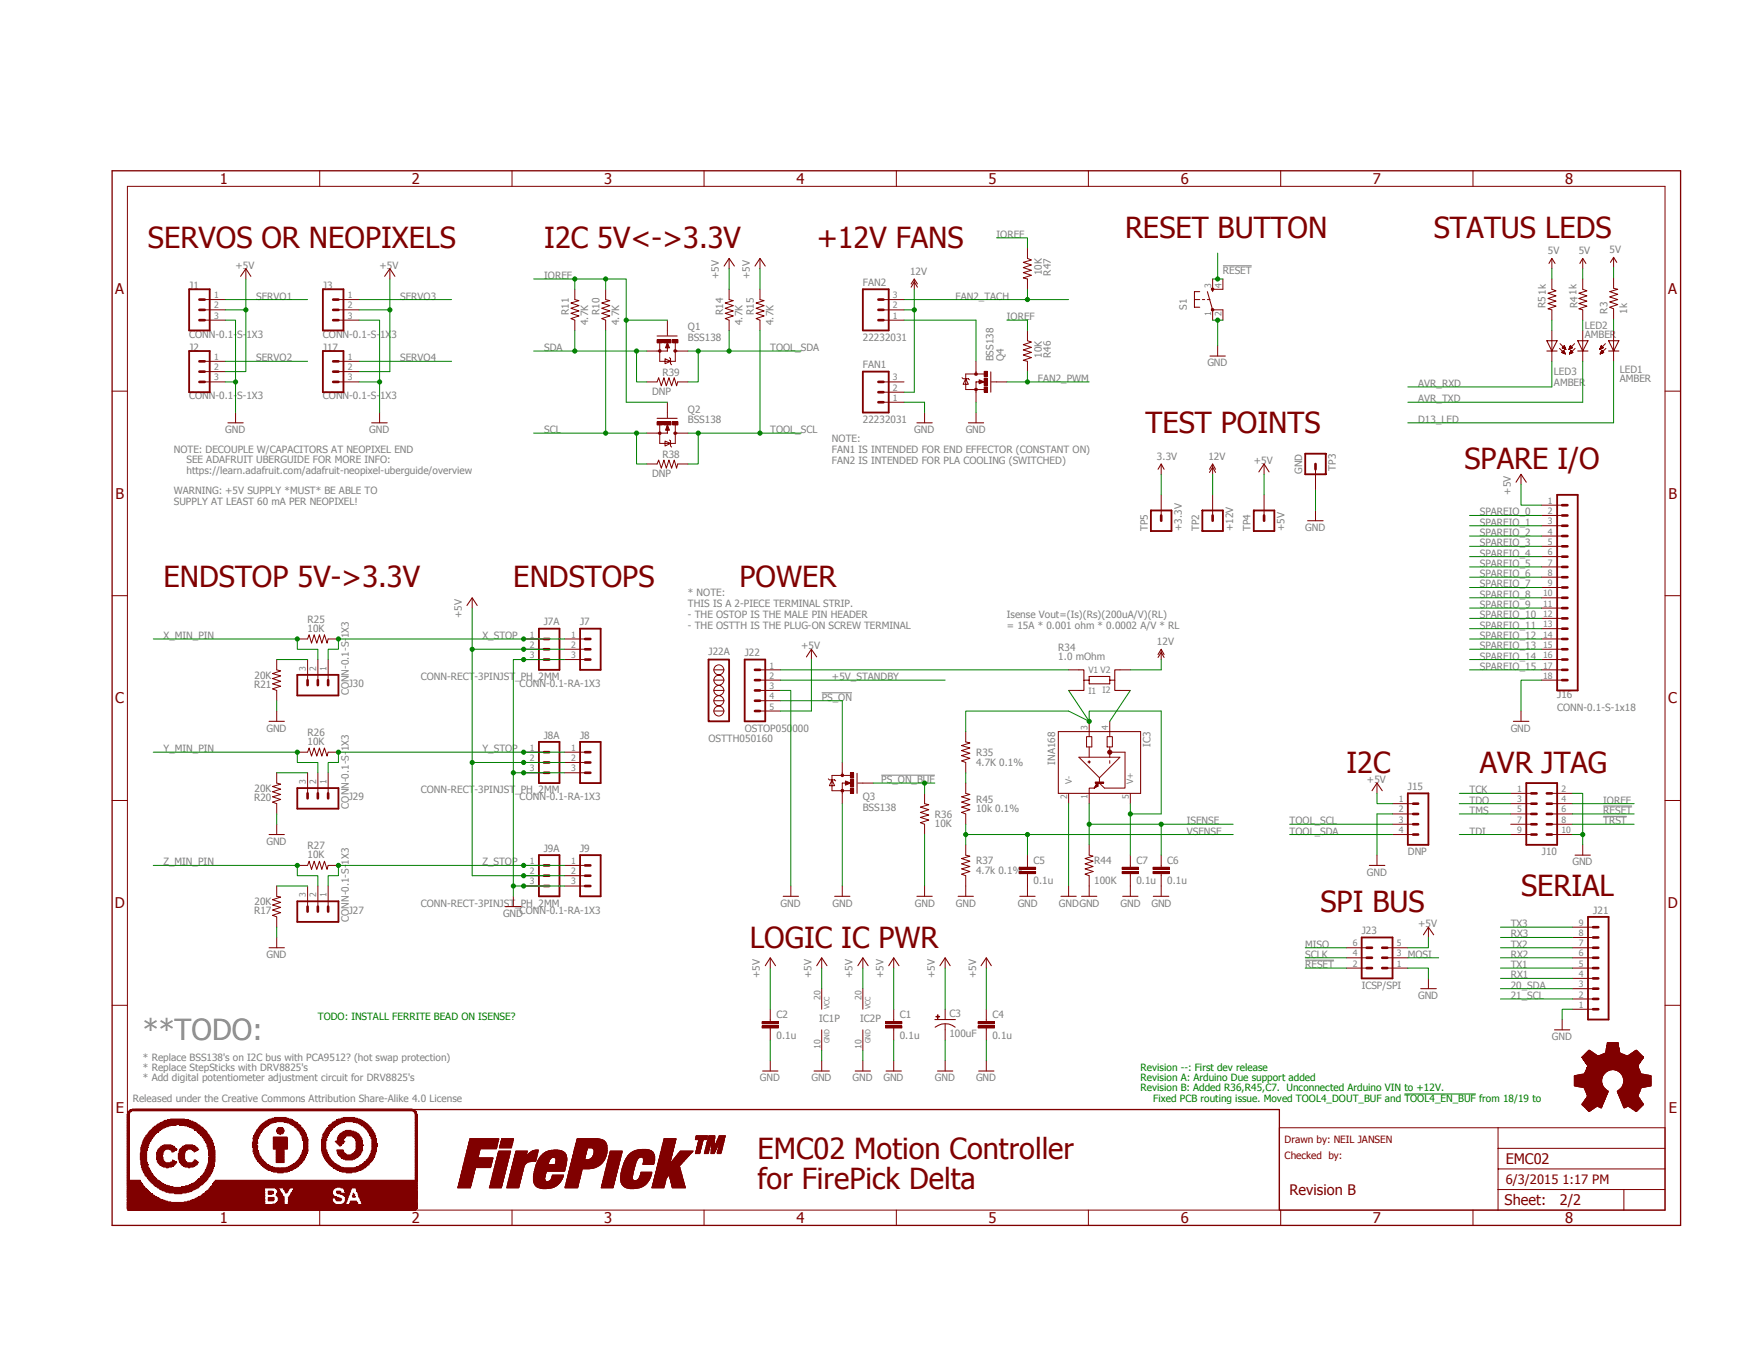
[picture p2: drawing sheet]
<svg xmlns="http://www.w3.org/2000/svg" width="279mm" height="216mm" viewBox="0 0 279 216" stroke-linecap="round" stroke-linejoin="round" font-family="sans-serif">
<defs><g id="words">
<g font-size="4.7" fill="#800000">
<text x="23.7" y="39.8">SERVOS OR NEOPIXELS</text>
<text x="87.3" y="39.8">I2C 5V&lt;-&gt;3.3V</text>
<text x="131.1" y="39.8">+12V FANS</text>
<text x="180.6" y="38.1">RESET BUTTON</text>
<text x="230.1" y="38.1">STATUS LEDS</text>
<text x="183.9" y="69.5">TEST POINTS</text>
<text x="235" y="75.3">SPARE I/O</text>
<text x="26.2" y="94.2">ENDSTOP 5V-&gt;3.3V</text>
<text x="82.4" y="94.2">ENDSTOPS</text>
<text x="118.7" y="94.2">POWER</text>
<text x="216.1" y="124">I2C</text>
<text x="237.5" y="124">AVR JTAG</text>
<text x="244.1" y="143.8">SERIAL</text>
<text x="211.9" y="146.2">SPI BUS</text>
<text x="120.3" y="152">LOGIC IC PWR</text>
<text x="121.5" y="185.8">EMC02 Motion Controller</text>
<text x="121.5" y="190.8">for FirePick Delta</text>
</g>
<text font-size="4.7" fill="#808080" x="22.9" y="166.8">**TODO:</text>
<g font-size="2.4" fill="#800000">
<text x="35.3" y="29.5">1</text>
<text x="66.1" y="29.5">2</text>
<text x="96.9" y="29.5">3</text>
<text x="127.8" y="29.5">4</text>
<text x="158.6" y="29.5">5</text>
<text x="189.5" y="29.5">6</text>
<text x="220.3" y="29.5">7</text>
<text x="251.2" y="29.5">8</text>
<text x="18.5" y="47.2">A</text>
<text x="267.7" y="47.2">A</text>
<text x="18.5" y="80">B</text>
<text x="267.8" y="80">B</text>
<text x="18.5" y="112.8">C</text>
<text x="267.7" y="112.8">C</text>
<text x="18.4" y="145.7">D</text>
<text x="267.6" y="145.7">D</text>
<text x="18.6" y="178.5">E</text>
<text x="267.8" y="178.5">E</text>
<text x="35.3" y="196.2">1</text>
<text x="66.1" y="196.2">2</text>
<text x="96.9" y="196.2">3</text>
<text x="127.8" y="196.2">4</text>
<text x="158.6" y="196.2">5</text>
<text x="189.5" y="196.2">6</text>
<text x="220.3" y="196.2">7</text>
<text x="251.2" y="196.2">8</text>
</g>
<g font-size="2.3" fill="#800000">
<text x="207" y="191.6">Revision B</text>
<text x="241.6" y="186.6">EMC02</text>
<text x="241.5" y="193.3">Sheet:</text>
<text x="250.3" y="193.3">2/2</text>
</g>
<text font-size="2.1" fill="#800000" x="241.6" y="189.9">6/3/2015 1:17 PM</text>
<g font-size="1.6" fill="#808080">
<text x="159.9" y="38.1">IOREF</text>
<text x="248.4" y="40.8">5V</text>
<text x="253.4" y="40.8">5V</text>
<text x="258.3" y="40.6">5V</text>
<text x="30.4" y="46.4">J1</text>
<text x="37.8" y="43.1">+5V</text>
<text x="51.8" y="46.4">J3</text>
<text x="60.9" y="43.1">+5V</text>
<text x="87.3" y="44.7">IOREF</text>
<text x="115.4" y="44.7" transform="rotate(-90 115.4 44.7)">+5V</text>
<text x="120.3" y="44.7" transform="rotate(-90 120.3 44.7)">+5V</text>
<text x="138.5" y="45.9">FAN2</text>
<text x="146" y="44.1">12V</text>
<text x="167.2" y="44.2" transform="rotate(-90 167.2 44.2)">10K</text>
<text x="168.7" y="44.2" transform="rotate(-90 168.7 44.2)">R47</text>
<text x="196.3" y="43.9">RESET</text>
<text x="248.1" y="47.2" transform="rotate(-90 248.1 47.2)">1k</text>
<text x="253" y="47.2" transform="rotate(-90 253 47.2)">1k</text>
<text x="41.1" y="48">SERVO1</text>
<text x="64.2" y="48">SERVO3</text>
<text x="91.3" y="50.5" transform="rotate(-90 91.3 50.5)">R11</text>
<text x="94.4" y="52.2" transform="rotate(-90 94.4 52.2)">4.7K</text>
<text x="96.2" y="50.5" transform="rotate(-90 96.2 50.5)">R10</text>
<text x="99.4" y="52.2" transform="rotate(-90 99.4 52.2)">4.7K</text>
<text x="110.4" y="53">Q1</text>
<text x="116" y="50.5" transform="rotate(-90 116 50.5)">R14</text>
<text x="119.2" y="52.2" transform="rotate(-90 119.2 52.2)">4.7K</text>
<text x="121" y="50.5" transform="rotate(-90 121 50.5)">R15</text>
<text x="124.1" y="52.2" transform="rotate(-90 124.1 52.2)">4.7K</text>
<text x="153.3" y="48">FAN2_TACH</text>
<text x="161.6" y="51.4">IOREF</text>
<text x="190.5" y="49.7" transform="rotate(-90 190.5 49.7)">S1</text>
<text x="248" y="49.4" transform="rotate(-90 248 49.4)">R5</text>
<text x="253.2" y="49.4" transform="rotate(-90 253.2 49.4)">R4</text>
<text x="254.3" y="52.8">LED2</text>
<text x="258" y="50.3" transform="rotate(-90 258 50.3)">R3</text>
<text x="261.1" y="50.3" transform="rotate(-90 261.1 50.3)">1k</text>
<text x="30.4" y="54.1">CONN-0.1-S-1X3</text>
<text x="30.4" y="56.3">J2</text>
<text x="41.1" y="58">SERVO2</text>
<text x="51.8" y="54.1">CONN-0.1-S-1X3</text>
<text x="51.8" y="56.3">J17</text>
<text x="64.2" y="58">SERVO4</text>
<text x="87.3" y="56.3">SDA</text>
<text x="110.4" y="54.7">BSS138</text>
<text x="123.6" y="56.3">TOOL_SDA</text>
<text x="138.5" y="54.7">22232031</text>
<text x="138.5" y="59.1">FAN1</text>
<text x="159.4" y="58" transform="rotate(-90 159.4 58)">BSS138</text>
<text x="161.1" y="58" transform="rotate(-90 161.1 58)">Q4</text>
<text x="167.2" y="57.4" transform="rotate(-90 167.2 57.4)">10K</text>
<text x="168.7" y="57.4" transform="rotate(-90 168.7 57.4)">R46</text>
<text x="193.8" y="58.8">GND</text>
<text x="254.3" y="54.2">AMBER</text>
<text x="260" y="59.9">LED1</text>
<text x="30.4" y="64.1">CONN-0.1-S-1X3</text>
<text x="51.8" y="64.1">CONN-0.1-S-1X3</text>
<text x="104.6" y="63.4">DNP</text>
<text x="106.3" y="60.3">R39</text>
<text x="166.5" y="61.3">FAN2_PWM</text>
<text x="227.6" y="62.1">AVR_RXD</text>
<text x="227.6" y="64.6">AVR_TXD</text>
<text x="249.4" y="62">AMBER</text>
<text x="249.4" y="60.1">LED3</text>
<text x="260" y="61.3">AMBER</text>
<text x="36.2" y="69.5">GND</text>
<text x="59.3" y="69.5">GND</text>
<text x="87.3" y="69.5">SCL</text>
<text x="110.4" y="67.8">BSS138</text>
<text x="110.4" y="66.2">Q2</text>
<text x="123.6" y="69.5">TOOL_SCL</text>
<text x="133.5" y="71">NOTE:</text>
<text x="138.5" y="67.8">22232031</text>
<text x="146.7" y="69.5">GND</text>
<text x="155" y="69.5">GND</text>
<text x="227.6" y="67.8">D13_LED</text>
<text x="27.9" y="72.6">NOTE: DECOUPLE W/CAPACITORS AT NEOPIXEL END</text>
<text x="29.9" y="74.3">SEE ADAFRUIT UBERGUIDE FOR MORE INFO:</text>
<text x="29.9" y="76.1">https://learn.adafruit.com/adafruit-neopixel-uberguide/overview</text>
<text x="104.6" y="76.6">DNP</text>
<text x="106.3" y="73.4">R38</text>
<text x="133.5" y="72.7">FAN1 IS INTENDED FOR END EFFECTOR (CONSTANT ON)</text>
<text x="133.5" y="74.4">FAN2 IS INTENDED FOR PLA COOLING (SWITCHED)</text>
<text x="185.7" y="73.8">3.3V</text>
<text x="193.9" y="73.8">12V</text>
<text x="201.2" y="74.4">+5V</text>
<text x="209" y="76" transform="rotate(-90 209 76)">GND</text>
<text x="214.4" y="75.5" transform="rotate(-90 214.4 75.5)">TP3</text>
<text x="27.9" y="79.3">WARNING: +5V SUPPLY *MUST* BE ABLE TO</text>
<text x="27.9" y="81">SUPPLY AT LEAST 60 mA PER NEOPIXEL!</text>
<text x="237.5" y="82.7">SPAREIO_0</text>
<text x="242.4" y="79.4" transform="rotate(-90 242.4 79.4)">+5V</text>
<text x="184.2" y="85.2" transform="rotate(-90 184.2 85.2)">TP5</text>
<text x="189.7" y="85.2" transform="rotate(-90 189.7 85.2)">+3.3V</text>
<text x="192.4" y="85.2" transform="rotate(-90 192.4 85.2)">TP2</text>
<text x="197.9" y="85.2" transform="rotate(-90 197.9 85.2)">+12V</text>
<text x="200.7" y="85.2" transform="rotate(-90 200.7 85.2)">TP4</text>
<text x="206.2" y="85.2" transform="rotate(-90 206.2 85.2)">+5V</text>
<text x="209.5" y="85.2">GND</text>
<text x="237.5" y="84.3">SPAREIO_1</text>
<text x="237.5" y="86">SPAREIO_2</text>
<text x="237.5" y="87.6">SPAREIO_3</text>
<text x="237.5" y="89.3">SPAREIO_4</text>
<text x="110.4" y="95.6">* NOTE:</text>
<text x="237.5" y="90.9">SPAREIO_5</text>
<text x="237.5" y="92.6">SPAREIO_6</text>
<text x="237.5" y="94.2">SPAREIO_7</text>
<text x="237.5" y="95.9">SPAREIO_8</text>
<text x="49.4" y="101.3">10K</text>
<text x="49.4" y="99.9">R25</text>
<text x="74.1" y="99.2" transform="rotate(-90 74.1 99.2)">+5V</text>
<text x="87.2" y="100.3">J7A</text>
<text x="93.1" y="100.3">J7</text>
<text x="110.4" y="97.4">THIS IS A 2-PIECE TERMINAL STRIP.</text>
<text x="110.4" y="99.1">- THE OSTOP IS THE MALE PIN HEADER</text>
<text x="110.4" y="100.8">- THE OSTTH IS THE PLUG-ON SCREW TERMINAL</text>
<text x="161.6" y="99.1">Isense Vout=(Is)(Rs)(200uA/V)(RL)</text>
<text x="161.6" y="100.8">= 15A * 0.001 ohm * 0.0002 A/V * RL</text>
<text x="237.5" y="97.5">SPAREIO_9</text>
<text x="237.5" y="99.2">SPAREIO_10</text>
<text x="237.5" y="100.8">SPAREIO_11</text>
<text x="26.2" y="102.5">X_MIN_PIN</text>
<text x="56" y="102.4" transform="rotate(-90 56 102.4)">1X3</text>
<text x="77.4" y="102.5">X_STOP</text>
<text x="113.7" y="105">J22A</text>
<text x="119.5" y="105.3">J22</text>
<text x="128.6" y="104.1">+5V</text>
<text x="169.8" y="105.9">1.0 mOhm</text>
<text x="169.8" y="104.4">R34</text>
<text x="185.7" y="103.5">12V</text>
<text x="237.5" y="102.5">SPAREIO_12</text>
<text x="237.5" y="104.1">SPAREIO_13</text>
<text x="237.5" y="105.8">SPAREIO_14</text>
<text x="237.5" y="107.4">SPAREIO_15</text>
<text x="40.8" y="110.4">R21</text>
<text x="40.9" y="108.9">20K</text>
<text x="56" y="111.5" transform="rotate(-90 56 111.5)">CONN-0.1-S-</text>
<text x="56" y="110.2">J30</text>
<text x="67.5" y="109.1">CONN-RECT-3PINJST_PH_2MM</text>
<text x="83.4" y="110.2">CONN-0.1-RA-1X3</text>
<text x="131.9" y="112.4">PS_ON</text>
<text x="133.5" y="109.1">+5V_STANDBY</text>
<text x="249.9" y="111.9">J16</text>
<text x="42.8" y="117.3">GND</text>
<text x="49.4" y="119.5">10K</text>
<text x="49.4" y="118">R26</text>
<text x="87.2" y="118.5">J8A</text>
<text x="93.1" y="118.5">J8</text>
<text x="113.7" y="119">OSTTH050160</text>
<text x="119.5" y="117.3">OSTOP050000</text>
<text x="184.6" y="119.8" transform="rotate(-90 184.6 119.8)">IC3</text>
<text x="242.4" y="117.3">GND</text>
<text x="249.9" y="114">CONN-0.1-S-1x18</text>
<text x="26.2" y="120.6">Y_MIN_PIN</text>
<text x="56" y="120.5" transform="rotate(-90 56 120.5)">1X3</text>
<text x="77.4" y="120.6">Y_STOP</text>
<text x="141.4" y="125.6">PS_ON_BUF</text>
<text x="156.6" y="122.8">4.7K 0.1%</text>
<text x="156.6" y="121.3">R35</text>
<text x="169.3" y="122.6" transform="rotate(-90 169.3 122.6)">INA168</text>
<text x="219.4" y="125.6">+5V</text>
<text x="40.8" y="128.5">R20</text>
<text x="40.9" y="127.1">20K</text>
<text x="56" y="129.7" transform="rotate(-90 56 129.7)">CONN-0.1-S-</text>
<text x="56" y="128.4">J29</text>
<text x="67.5" y="127.3">CONN-RECT-3PINJST_PH_2MM</text>
<text x="83.4" y="128.4">CONN-0.1-RA-1X3</text>
<text x="138.5" y="130">BSS138</text>
<text x="138.5" y="128.4">Q3</text>
<text x="150" y="131.2">R36</text>
<text x="156.6" y="130.2">10k 0.1%</text>
<text x="156.6" y="128.7">R45</text>
<text x="225.9" y="126.7">J15</text>
<text x="235.8" y="127.3">TCK</text>
<text x="235.8" y="128.9">TDO</text>
<text x="235.8" y="130.6">TMS</text>
<text x="257.3" y="130.6">RESET</text>
<text x="257.3" y="128.9">IOREF</text>
<text x="42.8" y="135.5">GND</text>
<text x="49.4" y="137.6">10K</text>
<text x="49.4" y="136.2">R27</text>
<text x="87.2" y="136.7">J9A</text>
<text x="93.1" y="136.7">J9</text>
<text x="150" y="132.7">10K</text>
<text x="190.5" y="133.9">VSENSE</text>
<text x="190.5" y="132.2">ISENSE</text>
<text x="207" y="133.9">TOOL_SDA</text>
<text x="207" y="132.2">TOOL_SCL</text>
<text x="225.9" y="137.2">DNP</text>
<text x="235.8" y="133.9">TDI</text>
<text x="247.4" y="137.1">J10</text>
<text x="257.3" y="132.2">TRST</text>
<text x="26.2" y="138.8">Z_MIN_PIN</text>
<text x="56" y="138.7" transform="rotate(-90 56 138.7)">1X3</text>
<text x="77.4" y="138.8">Z_STOP</text>
<text x="156.6" y="140.1">4.7k 0.1%</text>
<text x="156.6" y="138.6">R37</text>
<text x="165.9" y="141.9">0.1u</text>
<text x="165.9" y="138.6">C5</text>
<text x="175.6" y="141.8">100K</text>
<text x="175.6" y="138.6">R44</text>
<text x="182.4" y="141.9">0.1u</text>
<text x="182.4" y="138.6">C7</text>
<text x="187.3" y="141.9">0.1u</text>
<text x="187.3" y="138.6">C6</text>
<text x="219.4" y="140.5">GND</text>
<text x="252.3" y="138.8">GND</text>
<text x="40.8" y="146.7">R17</text>
<text x="40.9" y="145.2">20K</text>
<text x="56" y="147.9" transform="rotate(-90 56 147.9)">CONN-0.1-S-</text>
<text x="56" y="146.6">J27</text>
<text x="67.5" y="145.4">CONN-RECT-3PINJST_PH_2MM</text>
<text x="80.7" y="147.1">GND</text>
<text x="83.4" y="146.6">CONN-0.1-RA-1X3</text>
<text x="125.3" y="145.4">GND</text>
<text x="133.6" y="145.4">GND</text>
<text x="146.8" y="145.4">GND</text>
<text x="153.4" y="145.4">GND</text>
<text x="163.3" y="145.4">GND</text>
<text x="169.9" y="145.4">GNDGND</text>
<text x="179.8" y="145.4">GND</text>
<text x="184.8" y="145.4">GND</text>
<text x="218.5" y="149.9">J23</text>
<text x="227.6" y="148.7">+5V</text>
<text x="242.4" y="148.7">TX3</text>
<text x="255.7" y="146.6">J21</text>
<text x="42.8" y="153.7">GND</text>
<text x="209.5" y="152">MISO</text>
<text x="209.5" y="153.7">SCLK</text>
<text x="209.5" y="155.3">RESET</text>
<text x="225.9" y="153.7">MOSI</text>
<text x="242.4" y="155.3">TX1</text>
<text x="242.4" y="153.7">RX2</text>
<text x="242.4" y="152">TX2</text>
<text x="242.4" y="150.4">RX3</text>
<text x="122" y="156.9" transform="rotate(-90 122 156.9)">+5V</text>
<text x="130.2" y="156.9" transform="rotate(-90 130.2 156.9)">+5V</text>
<text x="136.8" y="156.9" transform="rotate(-90 136.8 156.9)">+5V</text>
<text x="141.8" y="156.9" transform="rotate(-90 141.8 156.9)">+5V</text>
<text x="150" y="156.9" transform="rotate(-90 150 156.9)">+5V</text>
<text x="156.6" y="156.9" transform="rotate(-90 156.6 156.9)">+5V</text>
<text x="218.5" y="158.6">ICSP/SPI</text>
<text x="227.6" y="160.2">GND</text>
<text x="242.4" y="160.2">21_SCL</text>
<text x="242.4" y="158.6">20_SDA</text>
<text x="242.4" y="156.9">RX1</text>
<text x="124.6" y="166.6">0.1u</text>
<text x="124.6" y="163.3">C2</text>
<text x="131.4" y="164">IC1P</text>
<text x="138" y="164">IC2P</text>
<text x="144.4" y="166.6">0.1u</text>
<text x="144.4" y="163.3">C1</text>
<text x="152.4" y="166.3">100uF</text>
<text x="152.4" y="163.2">C3</text>
<text x="159.3" y="166.6">0.1u</text>
<text x="159.3" y="163.3">C4</text>
<text x="249" y="166.8">GND</text>
<text x="22.9" y="171.8">* Replace StepSticks with DRV8825's</text>
<text x="22.9" y="173.4">* Add digital potentiometer adjustment circuit for DRV8825's</text>
<text x="22.9" y="170.1">* Replace BSS138's on I2C bus with PCA9512? (hot swap protection)</text>
<text x="122" y="173.4">GND</text>
<text x="130.2" y="173.4">GND</text>
<text x="136.8" y="173.4">GND</text>
<text x="141.8" y="173.4">GND</text>
<text x="150" y="173.4">GND</text>
<text x="156.6" y="173.4">GND</text>
<text x="21.3" y="176.7">Released under the Creative Commons Attribution Share-Alike 4.0 License</text>
</g>
<g font-size="1.6" fill="#008000">
<text x="51" y="163.5">TODO: INSTALL FERRITE BEAD ON ISENSE?</text>
<text x="183" y="171.8">Revision --: First dev release</text>
<text x="183" y="173.4">Revision A: Arduino Due support added</text>
<text x="183" y="175">Revision B: Added R36,R45,C7. Unconnected Arduino VIN to +12V.</text>
<text x="185.1" y="176.7">Fixed PCB routing issue. Moved TOOL4_DOUT_BUF and TOOL4_EN_BUF from 18/19 to</text>
</g>
<g font-size="1.6" fill="#800000">
<text x="206.2" y="183.3">Drawn by: NEIL JANSEN</text>
<text x="206.2" y="185.8">Checked by:</text>
</g>
<g font-size="1.4" fill="#808080">
<text x="34.4" y="47.8">1</text>
<text x="55.8" y="47.8">1</text>
<text x="143.3" y="47.8">3</text>
<text x="194.4" y="46.1" transform="rotate(-90 194.4 46.1)">3</text>
<text x="196" y="46.1" transform="rotate(-90 196 46.1)">4</text>
<text x="34.4" y="49.4">2</text>
<text x="34.4" y="51.1">3</text>
<text x="55.8" y="49.4">2</text>
<text x="55.8" y="51.1">3</text>
<text x="143.3" y="51.1">1</text>
<text x="143.3" y="49.4">2</text>
<text x="194.4" y="50.7" transform="rotate(-90 194.4 50.7)">1</text>
<text x="196" y="50.7" transform="rotate(-90 196 50.7)">2</text>
<text x="34.4" y="57.7">1</text>
<text x="34.4" y="59.4">2</text>
<text x="55.8" y="57.7">1</text>
<text x="55.8" y="59.4">2</text>
<text x="34.4" y="61">3</text>
<text x="55.8" y="61">3</text>
<text x="143.3" y="64.3">1</text>
<text x="143.3" y="62.7">2</text>
<text x="143.3" y="61">3</text>
<text x="248.4" y="80.8">1</text>
<text x="248.4" y="82.5">2</text>
<text x="248.4" y="84.1">3</text>
<text x="248.4" y="85.8">4</text>
<text x="248.4" y="87.4">5</text>
<text x="248.4" y="89.1">6</text>
<text x="247.6" y="95.7">10</text>
<text x="248.4" y="90.7">7</text>
<text x="248.4" y="92.4">8</text>
<text x="248.4" y="94">9</text>
<text x="247.6" y="97.3">11</text>
<text x="247.6" y="99">12</text>
<text x="247.6" y="100.6">13</text>
<text x="49.1" y="107.6" transform="rotate(-90 49.1 107.6)">3</text>
<text x="50.8" y="107.6" transform="rotate(-90 50.8 107.6)">2</text>
<text x="52.4" y="107.6" transform="rotate(-90 52.4 107.6)">1</text>
<text x="85" y="102.3">1</text>
<text x="85" y="103.9">2</text>
<text x="85" y="105.6">3</text>
<text x="91.7" y="102.3">1</text>
<text x="91.7" y="103.9">2</text>
<text x="91.7" y="105.6">3</text>
<text x="123.5" y="107.2">1</text>
<text x="174.7" y="107.9">V1 V2</text>
<text x="247.6" y="102.3">14</text>
<text x="247.6" y="103.9">15</text>
<text x="247.6" y="105.6">16</text>
<text x="247.6" y="107.2">17</text>
<text x="123.5" y="108.9">2</text>
<text x="123.5" y="110.5">3</text>
<text x="123.5" y="112.2">4</text>
<text x="123.5" y="113.8">5</text>
<text x="174.7" y="111.3">I1</text>
<text x="177" y="111.2">I2</text>
<text x="247.6" y="108.9">18</text>
<text x="174.5" y="117.1" transform="rotate(-90 174.5 117.1)">3</text>
<text x="177.8" y="117.1" transform="rotate(-90 177.8 117.1)">4</text>
<text x="49.1" y="125.7" transform="rotate(-90 49.1 125.7)">3</text>
<text x="50.8" y="125.7" transform="rotate(-90 50.8 125.7)">2</text>
<text x="52.4" y="125.7" transform="rotate(-90 52.4 125.7)">1</text>
<text x="85" y="120.4">1</text>
<text x="85" y="122">2</text>
<text x="85" y="123.7">3</text>
<text x="91.7" y="120.4">1</text>
<text x="91.7" y="122">2</text>
<text x="91.7" y="123.7">3</text>
<text x="172" y="125.7" transform="rotate(-90 172 125.7)">V-</text>
<text x="181.9" y="125.7" transform="rotate(-90 181.9 125.7)">V+</text>
<text x="171.2" y="128.2" transform="rotate(-90 171.2 128.2)">2</text>
<text x="174.5" y="128.2" transform="rotate(-90 174.5 128.2)">1</text>
<text x="181.1" y="128.2" transform="rotate(-90 181.1 128.2)">5</text>
<text x="224.5" y="128.7">1</text>
<text x="224.5" y="130.3">2</text>
<text x="224.5" y="132">3</text>
<text x="243.5" y="127">1</text>
<text x="243.5" y="128.7">3</text>
<text x="243.5" y="130.3">5</text>
<text x="243.5" y="132">7</text>
<text x="250.6" y="127">2</text>
<text x="250.6" y="128.7">4</text>
<text x="250.6" y="130.3">6</text>
<text x="250.6" y="132">8</text>
<text x="224.5" y="133.6">4</text>
<text x="243.5" y="133.6">9</text>
<text x="250.6" y="133.6">10</text>
<text x="49.1" y="143.9" transform="rotate(-90 49.1 143.9)">3</text>
<text x="50.8" y="143.9" transform="rotate(-90 50.8 143.9)">2</text>
<text x="52.4" y="143.9" transform="rotate(-90 52.4 143.9)">1</text>
<text x="85" y="138.6">1</text>
<text x="85" y="140.2">2</text>
<text x="85" y="141.9">3</text>
<text x="91.7" y="138.6">1</text>
<text x="91.7" y="140.2">2</text>
<text x="91.7" y="141.9">3</text>
<text x="253.4" y="148.5">9</text>
<text x="217.1" y="155.1">2</text>
<text x="217.1" y="153.4">4</text>
<text x="217.1" y="151.8">6</text>
<text x="224.2" y="155.1">1</text>
<text x="224.2" y="153.4">3</text>
<text x="224.2" y="151.8">5</text>
<text x="253.4" y="155.1">5</text>
<text x="253.4" y="153.4">6</text>
<text x="253.4" y="151.8">7</text>
<text x="253.4" y="150.1">8</text>
<text x="131.7" y="160.4" transform="rotate(-90 131.7 160.4)">20</text>
<text x="138.3" y="160.4" transform="rotate(-90 138.3 160.4)">20</text>
<text x="253.4" y="161.7">1</text>
<text x="253.4" y="160">2</text>
<text x="253.4" y="158.4">3</text>
<text x="253.4" y="156.7">4</text>
<text x="131.7" y="168.2" transform="rotate(-90 131.7 168.2)">10</text>
<text x="138.3" y="168.2" transform="rotate(-90 138.3 168.2)">10</text>
</g>
<g font-size="1.1" fill="#808080">
<text x="133.1" y="161.9" transform="rotate(-90 133.1 161.9)">VCC</text>
<text x="139.7" y="161.9" transform="rotate(-90 139.7 161.9)">VCC</text>
<text x="133.1" y="167.3" transform="rotate(-90 133.1 167.3)">GND</text>
<text x="139.7" y="167.3" transform="rotate(-90 139.7 167.3)">GND</text>
</g>
</g></defs>
<path d="M196.3 42.6h4.6M131.9 111.1h4.8M141.4 124.3h8.6M257.3 129.3h4.6M257.3 130.9h3.8M209.5 154h4.6" fill="none" stroke="#808080" stroke-width=".16"/>
<path d="M18 27.4h251.7v169.2h-251.7zM21.7 178h183.6v16.1" fill="none" stroke="#800000" stroke-width=".21"/>
<g fill="none" stroke="#800000" stroke-width=".16">
<path d="M20.4 29.9h246.8v164.2h-246.8zM51.3 27.4v2.5M82.2 27.4v2.5M113 27.4v2.5M143.8 27.4v2.5M174.7 27.4v2.5M205.5 27.4v2.5M236.4 27.4v2.5M18 62.7h2.4M267.2 62.7h2.5M18 95.5h2.4M267.2 95.5h2.5"/>
<path d="M18 128.4h2.4M267.2 128.4h2.5M18 161.3h2.4M252.6 174.2h4.6M252.6 174.1h4.6M252.6 174h4.6M252.6 173.9h4.5M252.6 173.8h4.5M252.6 173.7h4.5M252.6 173.7h4.4M252.6 173.6h4.4M252.6 173.5h4.4"/>
<path d="M252.6 173.4h4.4M252.6 173.3h4.4M252.6 173.2h4.4M252.6 173.1h4.4M252.6 173.1h4.5M252.6 173h4.5M252.6 172.9h4.5M252.6 172.8h4.6M252.6 172.7h4.6M252.6 172.6h4.6M252.6 172.6h4.7M252.7 174.2h4.6"/>
<path d="M252.7 172.5h4.6M252.9 174.2h4.4M252.9 172.5h4.4M253.2 172.4h4.1M253.2 174.3h4.1M253.3 174.3h4M253.4 172.4h3.9M253.5 174.4h3.9M253.6 172.3h3.8M253.8 172.3h3.6M253.9 169.6h9.8M253.9 169.5h9.8"/>
<path d="M253.9 177.2h3.3M253.9 177.1h3.3M253.9 177.1h3.4M253.9 169.7h9.8M253.9 177.3h3.3M253.9 177h3.4M253.9 174.4h3.5M254 177h3.3M254 169.8h9.7M254 169.7h9.7M254 169.5h9.7M254 177.3h3.2"/>
<path d="M254 177.4h3.2M254 176.9h3.3M254 176.8h3.3M254 169.9h9.6M254 169.8h9.6M254 169.4h9.6M254.1 176.8h3.3M254.1 174.5h3.3M254.1 169.9h9.4M254.1 169.3h2.3M254.1 177.4h3M254.1 176.7h3.3"/>
<path d="M254.1 169.3h2.2M254.1 170h9.4M254.2 177.5h2.1M254.2 176.7h3.2M254.2 172.3h3.3M254.2 170.1h9.3M254.2 170h9.3M254.2 177.5h2M254.2 176.7h3.3M254.2 176.6h3.3M254.2 174.5h3.3M254.2 169.3h2"/>
<path d="M254.2 169.2h2M254.2 170.1h9.2M254.3 177.5h1.9M254.3 176.6h3.2M254.3 174.5h3.2M254.3 172.2h3.2M254.3 169.2h1.9M254.3 170.2h9.1M254.3 170.1h9.1M254.3 177.6h1.8M254.3 176.5h3.2M254.3 174.6h3.3"/>
<path d="M254.3 170.3h9M254.3 170.2h9M254.3 177.6h1.7M254.3 176.4h3.2M254.3 176.4h3.3M254.3 174.8h3.5M254.3 174.8h3.4M254.3 174.7h3.4M254.3 174.7h3.3M254.3 172.1h3.3M254.3 172h3.3M254.3 172h3.4"/>
<path d="M254.3 169.1h1.8M254.3 169.1h1.7M254.4 170.4h8.9M254.4 177.7h1.6M254.4 176.4h3.2M254.4 174.9h3.5M254.4 174.8h3.4M254.4 172h3.4M254.4 169h1.6M254.4 176.3h3.2M254.4 175h3.6M254.4 171.9h3.4"/>
<path d="M254.4 171.9h3.5M254.4 169h1.5M254.4 170.4h8.8M254.5 170.5h8.7M254.5 170.4h8.7M254.5 177.7h1.4M254.5 176.3h3.1M254.5 175.1h3.6M254.5 175h3.6M254.5 171.8h3.5M254.5 170.5h8.6M254.5 177.8h1.3"/>
<path d="M254.5 176.2h3.1M254.5 175.2h3.6M254.5 171.8h3.6M254.5 171.7h3.6M254.5 171.7h3.8M254.5 171.7h3.9M254.5 169h1.3M254.5 168.9h1.3M254.6 177.8h1.1M254.6 176.2h3M254.6 175.3h3.4M254.6 175.2h3.5"/>
<path d="M254.6 171.6h4M254.6 171.6h8.5M254.6 170.6h8.5M254.6 168.9h1.1M254.6 177.9h1.1M254.6 176.1h3M254.6 176.1h3.1M254.6 175.4h3.4M254.6 171.5h8.5M254.6 171.5h8.4M254.6 170.6h8.4M254.6 171.4h8.4"/>
<path d="M254.6 171.3h8.4M254.6 170.8h8.4M254.6 170.7h8.4M254.6 178h.9M254.6 177.9h1M254.6 176h3.1M254.6 175.6h3.3M254.6 175.5h3.3M254.6 175.4h3.3M254.6 168.8h1M254.7 171.3h8.2M254.7 171.2h8.2"/>
<path d="M254.7 175.9h3M254.7 175.9h3.1M254.7 175.6h3.2M254.7 168.7h.8M254.7 178h.7M254.7 175.7h3.1M254.7 170.8h8.2M254.8 171.2h8.1M254.8 171.1h8.1M254.8 170.9h8.1M254.8 178.1h.6M254.8 175.9h3"/>
<path d="M254.8 175.8h3M254.8 171.1h8M254.8 171h8M254.8 170.9h8M254.8 178.1h.5M254.8 168.7h.6M254.8 168.6h.6M254.8 168.6h.5M254.9 178.2h.3M254.9 168.5h.3M254.9 178.3h.2M254.9 168.5h.2"/>
<path d="M255 168.4h.1M256.5 177.5h.6M256.5 169.3h4.6M256.6 169.3h4.4M256.7 177.6h.3M256.8 177.7h.2M256.8 169.3h4M256.9 169.2h3.9M256.9 177.7h.1M257 169.2h3.7M257.1 169.1h3.4M257.2 169.1h3.3"/>
<path d="M257.3 169h3M257.5 169h2.6M257.6 168.9h2.5M257.6 168.9h2.4M257.7 168.7h2.2M257.7 168.8h2.2M257.7 168.5h2.2M257.7 168.6h2.2M257.8 168.4h2.1M257.8 168.3h2.1M257.8 168.2h2M257.8 168.5h2.1"/>
<path d="M257.8 168.1h2M257.8 168h2M257.8 167.9h2M257.8 167.8h2M257.9 167.8h1.9M257.9 167.7h1.9M257.9 167.6h1.9M257.9 167.6h1.8M257.9 167.5h1.8M257.9 167.4h1.8M257.9 167.3h1.8M258 167.2h1.6"/>
<path d="M259 171.6h4.1M259.2 171.7h3.9M259.3 171.7h3.8M259.5 175.1h3.6M259.5 175.1h3.7M259.5 175h3.7M259.5 171.7h3.6M259.6 175.3h3.5M259.6 175.2h3.5M259.6 171.8h3.6M259.6 175.3h3.4M259.6 175h3.6"/>
<path d="M259.7 175.4h3.3M259.7 174.9h3.5M259.7 171.8h3.5M259.7 175.5h3.3M259.8 175.7h3.1M259.8 175.6h3.1M259.8 175.6h3.2M259.8 174.9h3.4M259.8 174.8h3.4M259.8 171.9h3.4M259.8 175.9h3.1M259.8 175.8h3.1"/>
<path d="M259.9 176h3.1M259.9 175.9h3M259.9 174.8h3.4M259.9 172h3.4M259.9 172h3.3M259.9 176.1h3.1M259.9 174.7h3.4M260 176.2h3.1M260 176.1h3.1M260 174.7h3.3M260 176.2h3.2M260 172h3.3"/>
<path d="M260.1 176.4h3.1M260.1 176.3h3.1M260.1 172.1h3.2M260.1 176.5h3.2M260.1 176.4h3.2M260.1 176.5h3.3M260.1 174.5h3.3M260.1 172.2h3.3M260.1 172.2h3.2M260.2 176.7h3.3M260.2 176.7h3.2M260.2 176.6h3.2"/>
<path d="M260.2 174.5h3.2M260.2 174.5h3.3M260.2 172.3h3.6M260.2 172.3h3.3M260.2 176.8h3.3M260.2 174.4h3.5M260.3 176.9h3.3M260.3 176.8h3.3M260.3 174.4h3.8M260.3 172.4h3.9M260.3 172.3h3.7M260.3 177h3.4"/>
<path d="M260.3 174.3h4M260.3 172.4h4.2M260.3 177.1h3.4M260.3 174.3h4.1M260.3 174.2h4.5M260.3 174.2h4.7M260.3 172.6h4.7M260.3 172.5h4.6M260.3 172.5h4.4M260.4 177.2h3.3M260.4 174.2h4.6M260.4 174.1h4.6"/>
<path d="M260.4 172.6h4.6M260.4 177.3h3.3M260.4 172.7h4.6M260.5 177.4h3M260.5 177.4h3.1M260.5 177.3h3.1M260.5 177.3h3.2M260.5 174h4.5M260.5 173.9h4.5M260.5 172.9h4.5M260.5 172.8h4.5M260.5 172.7h4.5"/>
<path d="M260.5 177.5h.7M260.5 173.8h4.5M260.5 173h4.5M260.6 177.6h.3M260.6 177.5h.5M260.6 173.7h4.4M260.6 173.6h4.4M260.6 173.5h4.4M260.6 173.2h4.4M260.6 173.1h4.4M260.6 173h4.4M260.6 177.7h.2"/>
<path d="M260.6 173.4h4.4M260.6 173.3h4.4M260.6 177.7h.1M261.2 169.3h2.3M261.3 169.3h2.2M261.4 177.5h2M261.4 177.5h2.1M261.4 169.3h2M261.4 169.2h2M261.5 169.2h1.9M261.5 177.6h1.8M261.5 169.1h1.8"/>
<path d="M261.6 177.6h1.7M261.6 169.1h1.7M261.7 177.7h1.6M261.7 169h1.5M261.7 177.7h1.5M261.8 177.8h1.4M261.8 177.8h1.3M261.8 169h1.3M261.8 168.9h1.3M261.9 177.8h1.2M261.9 168.9h1.2M262 177.9h1"/>
<path d="M262 168.8h1M262.1 178h.9M262.1 168.7h.8M262.2 178h.7M262.2 178.1h.7M262.3 168.7h.5M262.3 178.1h.5M262.3 168.6h.5M262.4 168.5h.3M262.4 178.2h.3M262.5 168.5h.2M262.5 178.3h.2"/>
<path d="M262.6 168.4h.1M263.3 174.6h-3.2M267.2 161.3h2.5M20.4 193.8h46.6v.1h-46.6zM20.4 193.7h46.6v.1h-46.6zM20.4 193.6h46.6v.1h-46.6zM20.4 193.5h46.6h-46.6zM20.4 193.3h46.6v.1h-46.6zM20.4 193.2h46.6v.1h-46.6zM20.4 193.1h22.1v.1h-22.1zM20.4 193.8h46.6M20.4 193.7h46.6"/>
<path d="M20.4 193.6h46.6M20.4 193.5h46.6M20.4 193.4h46.6M20.4 193.3h46.6M20.4 193.2h22.1M20.5 193.9h46.3v.1h-46.3zM20.5 194h46.3M20.7 194.1h46h-46zM51.3 194.1v2.5M73.4 190.5h2.1M73.5 190.4h2M73.5 190.3h2"/>
<path d="M73.5 190.3h2.1M73.5 190.2h2.1M73.6 190.2h2M73.6 190.1h2M73.6 190h2M73.6 189.9h2.1M73.6 189.8h2.1M73.7 189.8h2M73.7 189.7h2M73.7 189.6h2M73.7 189.5h2.1M73.7 189.4h2.1"/>
<path d="M73.7 189.3h2.1M73.8 189.2h2.1M73.8 189.1h2.1M73.8 189h2.1M73.9 189h2M73.9 188.9h2M73.9 188.8h2M73.9 188.7h2.1M73.9 188.6h2.1M74 188.6h2M74 188.5h2M74 188.4h2"/>
<path d="M74 188.3h2M74 188.3h2.1M74 188.2h2.1M74 188.1h2.1M74 188h2.2M74.1 188h2.1M74.1 187.9h2.1M74.1 187.8h2.1M74.2 187.8h2M74.2 187.7h2M74.2 187.6h2M74.2 187.5h2.1"/>
<path d="M74.2 187.4h2.1M74.3 187.4h2M74.3 187.3h2M74.3 187.3h4.4M74.3 187.2h4.4M74.3 187.2h4.5M74.3 187.1h4.5M74.3 187h4.5M74.3 186.9h4.5M74.4 186.8h4.4M74.4 186.8h4.5M74.4 186.7h4.5"/>
<path d="M74.4 186.6h4.5M74.5 186.6h4.4M74.5 186.5h4.4M74.5 186.4h4.4M74.5 186.4h4.5M74.5 186.3h4.5M74.5 186.2h4.5M74.5 186.1h4.5M74.6 186h4.4M74.6 186h4.5M74.6 185.9h4.5M74.6 185.8h4.5"/>
<path d="M74.6 185.7h4.5M74.6 185.7h2.2M74.7 185.6h2M74.7 185.5h2.1M74.7 185.4h2.1M74.8 185.4h2M74.8 185.3h2M74.8 185.2h2M74.8 185.2h2.1M74.8 185.1h2.1M74.8 185h2.1M74.8 184.9h2.1"/>
<path d="M74.9 184.8h2M74.9 184.7h2.1M74.9 184.6h2.1M74.9 184.5h2.1M75 184.4h2M75 184.3h2M75 184.3h4.7M75 184.2h4.7M75.1 184.2h4.6M75.1 184.1h4.6M75.1 184h4.7M75.1 183.9h4.7"/>
<path d="M75.1 183.8h4.7M75.1 183.7h4.7M75.2 183.6h4.6M75.2 183.5h4.6M75.2 183.5h4.7M75.2 183.4h4.7M75.2 183.3h4.7M75.3 183.2h4.6M75.3 183.1h4.6M75.3 183.1h4.7M75.3 183h4.7M75.4 183h4.6"/>
<path d="M75.4 182.9h4.6M75.4 182.8h4.6M75.4 182.7h4.6M75.4 182.6h4.6M78.5 190.5h2M78.6 190.4h1.9M78.6 190.3h1.9M78.6 190.2h2M78.7 190.2h1.9M78.7 190.1h1.9M78.7 190h1.9M78.7 189.9h1.9"/>
<path d="M78.7 189.8h1.9M78.7 189.7h1.9M78.7 189.7h2M78.8 189.6h1.9M78.8 189.5h1.9M78.8 189.4h2M78.8 189.3h2M78.9 189.2h1.9M78.9 189.1h1.9M78.9 189.1h2M78.9 189h2M79 189h1.9"/>
<path d="M79 188.9h1.9M79 188.8h1.9M79 188.7h1.9M79 188.6h1.9M79 188.5h2M79.1 188.4h1.9M79.1 188.3h1.9M79.1 188.3h2M79.1 188.2h2M79.1 188.1h2M79.2 188h1.9M79.2 187.9h1.9"/>
<path d="M79.2 187.8h1.9M79.2 187.8h2M79.2 187.7h2M79.3 187.7h1.9M79.3 187.6h1.9M79.3 187.5h1.9M79.3 187.4h1.9M79.3 187.3h2M79.4 187.2h1.9M79.4 187.1h1.9M79.4 187.1h2M79.4 187h2"/>
<path d="M79.5 187h1.9M79.5 186.9h1.9M79.5 186.8h1.9M79.5 186.7h1.9M79.5 186.6h1.9M79.5 186.5h2M79.6 186.5h1.9M79.6 186.4h1.9M79.6 186.3h1.9M79.6 186.2h1.9M79.6 186.1h2M79.7 186.1h1.9"/>
<path d="M79.7 186h1.9M79.7 185.9h1.9M79.7 185.9h2M79.7 185.8h2M79.8 185.8h1.9M79.8 185.7h1.9M79.8 185.6h1.9M79.8 185.5h1.9M79.8 185.4h1.9M79.8 185.3h2M79.9 185.3h1.9M79.9 185.2h1.9"/>
<path d="M79.9 185.1h1.9M79.9 185h1.9M79.9 185h2M79.9 184.9h2M80 184.9h1.9M80 184.8h1.9M80 184.7h1.9M80 184.7h2M80.1 184.6h1.9M80.1 184.1h2M80.2 184.1h1.9M80.2 184h1.9"/>
<path d="M80.2 183.9h1.9M80.2 183.8h1.9M80.2 183.7h2M80.3 183.6h1.9M80.3 183.5h1.9M80.3 183.5h2M80.3 183.4h2M80.3 183.3h2M80.3 183.2h2M80.4 183.1h1.9M80.4 183h1.9M80.4 182.9h2"/>
<path d="M80.5 182.9h1.9M80.5 182.8h1.9M80.5 182.7h1.9M80.5 182.6h1.9M81.3 190.5h1.9M81.3 190.5h2M81.4 190.4h1.9M81.4 190.3h1.9M81.4 190.2h2M81.4 190.1h2M81.4 190h2M81.5 189.9h1.9"/>
<path d="M81.5 189.8h1.9M81.5 189.7h1.9M81.5 189.7h2M81.5 189.6h2M81.5 189.5h2M81.6 189.5h1.9M81.6 189.4h1.9M81.6 189.3h2M81.7 189.2h1.9M81.7 189.1h1.9M81.7 189h1.9M81.7 189h2"/>
<path d="M81.7 188.9h2M81.7 188.9h1.9M81.7 188.8h1.9M81.7 188.8h2M81.8 188.7h1.9M81.8 188.6h1.9M81.8 188.5h2M81.8 188.4h2M81.8 188.3h2M81.9 188.3h1.9M81.9 188.2h1.9M81.9 188.1h2"/>
<path d="M82 188h1.9M82 187.9h1.9M82 187.8h1.9M82 187.7h1.9M82 187.6h1.9M82 187.6h2M82.1 187.5h1.9M82.1 187.4h1.9M82.1 187.3h2M82.1 187.2h2M82.2 187.1h1.9M82.2 187h1.9"/>
<path d="M82.2 194.1v2.5M82.2 187h2M82.2 186.9h2M82.3 186.9h1.9M82.3 186.8h1.9M82.3 186.8h2M82.3 186.7h2M82.3 186.7h2.1M82.3 186.6h2.2M82.3 186.5h2.3M82.3 186.5h2.4M82.3 186.4h2.4"/>
<path d="M82.3 186.4h2.5M82.3 186.4h2.8M82.4 186.3h3M82.4 186.3h3.6M82.4 186.2h3.6M82.4 186.1h3.6M82.4 186h3.6M82.5 185.9h3.6M82.5 185.8h3.6M82.5 185.7h3.6M82.5 185.6h3.6M82.6 185.6h3.5"/>
<path d="M82.6 185.5h3.5M82.6 185.5h3.6M82.6 185.4h1.9M82.6 185.3h1.9M82.6 185.2h1.9M82.7 185.1h1.8M82.7 185h1.8M82.7 184.9h1.9M82.7 184.8h1.9M82.7 184.9h1.8M82.8 184.7h1.8M82.8 184.6h1.9"/>
<path d="M84.5 185.4h1.7M84.5 185.3h1.7M84.6 185.3h1.6M84.7 185.3h1.5M84.7 185.2h1.5M84.8 185.1h1.4M84.8 185.1h1.5M84.8 185h1.5M84.9 185h1.4M85 184.9h1.3M85.1 184.8h1.2M85.2 184.7h1.1"/>
<path d="M85.3 184.7h1.1M85.4 184.6h1M85.6 189.4h1.9M85.6 189.3h1.9M85.6 189.2h1.9M85.6 189.1h1.8M85.6 189h1.8M85.6 188.9h1.8M85.6 188.9h1.9M85.6 188.8h1.9M85.6 188.7h1.9M85.6 188.6h1.9"/>
<path d="M85.6 189.6h4.3M85.6 189.5h4.4M85.6 189.5h2.1M85.6 189.4h2M85.6 188.5h1.9M85.6 188.4h1.9M85.6 184.5h.8M85.7 189.7h4.1M85.7 189.7h4.2M85.7 189.6h4.2M85.7 188.3h1.8M85.7 188.3h1.9"/>
<path d="M85.7 188.2h1.9M85.7 189.9h4M85.7 189.8h4.1M85.7 188.1h1.9M85.7 188h2M85.7 187.9h2M85.7 187.9h4.9M85.7 184.5h.7M85.8 190h3.8M85.8 189.9h3.9M85.8 187.8h4.8M85.8 187.7h4.9"/>
<path d="M85.8 187.6h4.9M85.9 190.1h3.6M85.9 190h3.6M85.9 187.5h4.8M85.9 186.3h.1M85.9 187.4h4.8M85.9 187.3h4.8M85.9 187.3h4.9M85.9 187.2h4.9M85.9 190.2h3.4M85.9 190.2h3.5M85.9 187.1h4.9"/>
<path d="M85.9 184.4h.5M86 190.2h3.3M86 187.1h4.8M86 187h4.8M86 186.9h4.8M86 186.8h4.8M86.1 190.3h3.1M86.1 186.8h1.9M86.1 186.7h1.9M86.1 190.3h3M86.1 190.4h2.9M86.1 186.6h1.9"/>
<path d="M86.2 190.4h2.8M86.2 186.5h1.9M86.2 186.4h1.9M86.3 186.3h1.8M86.3 186.2h1.8M86.3 190.5h2.6M86.3 186.1h1.9M86.4 190.5h2.3M86.4 186.1h1.8M86.4 186h1.9M86.4 185.9h1.9M86.5 190.5h2.1"/>
<path d="M86.5 185.9h1.8M86.5 185.8h1.9M86.5 185.8h2M86.6 185.7h2M86.6 185.6h4.3M86.7 185.6h4.2M86.7 190.6h1.7M86.7 185.5h4.2M86.8 185.4h4.1M86.8 185.5h4.1M86.8 190.6h1.3M86.9 185.3h4"/>
<path d="M86.9 185.3h3.9M87 185.3h3.8M87 185.2h3.8M87.1 190.7h.6M87.1 185.1h3.7M87.2 185h3.5M87.3 185h3.4M87.3 184.9h3.4M87.4 184.9h3.2M87.5 184.8h3.1M87.5 184.8h3M87.6 184.7h2.9"/>
<path d="M87.8 184.7h2.6M87.8 184.7h2.5M87.9 184.6h2.3M88 189.5h2M88 184.6h2.2M88.1 189.4h1.9M88.2 189.4h1.9M88.3 184.5h1.6M88.3 189.3h1.8M88.4 189.2h1.8M88.4 189.1h1.8M88.5 189.1h1.8"/>
<path d="M88.5 184.5h1.3M88.5 189h1.8M88.6 188.9h1.7M88.6 188.8h1.8M88.6 188.6h1.8M88.6 188.7h1.8M88.6 188.5h1.8M88.6 188.5h1.9M88.9 184.4h.6M89 185.7h2M89.1 185.7h1.9M89.1 185.8h1.9"/>
<path d="M89.1 186.7h1.8M89.1 186.8h1.7M89.1 186.7h1.7M89.2 186.6h1.7M89.2 186.7h1.7M89.2 186.5h1.7M89.2 186.2h1.8M89.2 186.3h1.7M89.2 185.8h1.8M89.2 186.4h1.7M89.2 185.9h1.8M89.2 186.1h1.8"/>
<path d="M89.2 186h1.8M90.7 190.5h2M90.7 190.4h2M90.7 190.3h2M90.7 190.3h2.1M90.7 190.2h2.1M90.8 190.2h2M90.8 190.1h2M90.8 190h2M90.8 189.9h2M90.8 189.9h2.1M90.8 189.8h2.1"/>
<path d="M90.8 189.7h2.1M90.9 189.6h2M90.9 189.5h2M90.9 189.5h2.1M90.9 189.4h2.1M91 189.4h2M91 189.3h2M91 189.2h2M91 189.1h2M91 189.1h2.1M91 189h2.1M91.1 189h2"/>
<path d="M91.1 188.9h2M91.1 188.8h2M91.1 188.7h2M91.1 188.7h2.1M91.1 188.6h2.1M91.1 188.5h2.1M91.2 188.4h2M91.2 188.3h2M91.2 188.3h2.1M91.2 188.2h2.1M91.3 188.1h2M91.3 188h2"/>
<path d="M91.3 187.9h2M91.3 187.9h2.1M91.3 187.8h2.1M91.4 187.8h2M91.4 187.7h2M91.4 187.6h2M91.4 187.5h2M91.4 187.5h3.2M91.4 187.5h3.5M91.4 187.4h3.8M91.4 187.4h3.9M91.4 187.3h4.1"/>
<path d="M91.4 187.3h4.2M91.5 187.2h4.2M91.5 187.2h4.3M91.5 187.1h4.4M91.5 187.1h4.5M91.5 187h4.6M91.5 187h4.7M91.6 186.9h4.6M91.6 186.9h4.7M91.6 186.8h4.8M91.6 186.7h4.8M91.6 186.7h4.9"/>
<path d="M91.6 186.7h5M91.6 186.6h5M91.7 186.6h4.9M91.7 186.5h5M91.7 186.4h5M91.7 186.4h5.1M91.7 186.3h5.1M91.7 186.3h5.2M91.7 186.2h5.2M91.7 186.1h5.2M91.7 186.1h5.3M91.8 186h5.2"/>
<path d="M91.8 186h2M91.8 185.9h2.1M91.8 185.8h2.1M91.9 185.7h2M91.9 185.6h2M91.9 185.5h2.1M91.9 185.4h2.1M91.9 185.3h2.1M92 185.2h2M92 185.1h2.1M92 185h2.1M92 184.9h2.1"/>
<path d="M92.1 184.8h2M92.1 184.7h2M92.1 184.6h2M92.1 184.6h2.1M92.2 184.5h2M92.2 184.4h2M92.2 184.3h2.1M92.2 184.2h2.1M92.2 184.1h2.1M92.2 184.1h5.2M92.3 184h5.1M92.3 183.9h5.1"/>
<path d="M92.3 183.8h5.1M92.3 183.7h5.1M92.4 183.6h5M92.4 183.5h4.9M92.4 183.4h4.9M92.5 183.3h4.8M92.5 183.3h4.7M92.5 183.2h4.7M92.5 183.1h4.6M92.5 183.1h4.5M92.5 183h4.5M92.5 182.9h4.4"/>
<path d="M92.5 182.9h4.3M92.6 182.8h4.2M92.6 182.8h4.1M92.6 182.8h3.9M92.6 182.7h3.8M92.6 182.7h3.6M92.6 182.6h3.4M94.5 186h2.5M94.6 185.9h2.5M94.7 185.9h2.4M94.8 185.8h2.3M94.9 185.8h2.2"/>
<path d="M95 185.7h2.2M95 184.1h2.5M95 185.6h2.2M95.1 184.2h2.3M95.1 185.6h2.1M95.1 185.5h2.2M95.1 185.5h2.1M95.2 184.3h2.2M95.2 184.2h2.2M95.2 185.4h2.1M95.2 185.3h2.1M95.2 184.4h2.2"/>
<path d="M95.2 185.2h2.1M95.2 185.2h2.2M95.3 184.4h2.1M95.3 185.1h2.1M95.3 185h2.1M95.3 184.9h2.1M95.3 184.6h2.2M95.3 184.5h2.2M95.3 184.4h2.2M95.3 184.7h2.1M95.3 184.8h2.1M96.5 190.5h1.9"/>
<path d="M96.5 190.4h1.9M96.5 190.4h2M96.5 190.3h2M96.5 190.2h2M96.6 190.2h1.9M96.6 190.1h1.9M96.6 190h1.9M96.6 189.9h2M96.6 189.8h2M96.7 189.8h1.9M96.7 189.7h1.9M96.7 189.6h1.9"/>
<path d="M96.7 189.5h1.9M96.7 189.4h2M96.8 189.4h1.9M96.8 189.3h1.9M96.8 189.2h1.9M96.8 189.2h2M96.8 189.1h2M96.8 189h2M96.9 189h1.9M96.9 188.9h1.9M96.9 188.8h1.9M96.9 188.7h1.9"/>
<path d="M96.9 188.6h2M97 188.6h1.9M97 188.5h1.9M97 188.4h1.9M97 188.3h1.9M97 188.3h2M97 188.2h2M97.1 188.2h1.9M97.1 188.1h1.9M97.1 188h1.9M97.1 188h2M97.1 187.9h2"/>
<path d="M97.1 187.8h2M97.2 187.8h1.9M97.2 187.7h1.9M97.2 187.6h1.9M97.2 187.5h1.9M97.2 187.5h2M97.2 187.4h2M97.3 187.4h1.9M97.3 187.3h1.9M97.3 187.2h1.9M97.3 187.1h1.9M97.3 187.1h2"/>
<path d="M97.3 187h2M97.4 187h1.9M97.4 186.9h1.9M97.4 186.8h2M97.4 186.7h2M97.5 186.6h1.9M97.5 186.5h1.9M97.5 186.4h1.9M97.5 186.3h1.9M97.5 186.3h2M97.5 186.2h2M97.6 186.2h1.9"/>
<path d="M97.6 186.1h1.9M97.6 186h1.9M97.6 185.9h1.9M97.6 185.9h2M97.6 185.8h2M97.7 185.8h1.9M97.7 185.7h1.9M97.7 185.6h1.9M97.7 185.5h1.9M97.7 185.4h1.9M97.7 185.3h2M97.8 185.3h1.9"/>
<path d="M97.8 185.2h1.9M97.8 185.1h1.9M97.8 185.1h2M97.8 185h2M97.9 185h1.9M97.9 184.9h1.9M97.9 184.8h1.9M97.9 184.7h1.9M97.9 184.7h2M98 184.6h1.9M99.6 188.9h1.9M99.6 188.8h1.9"/>
<path d="M99.6 188.7h1.9M99.6 188.6h1.9M99.6 189h1.9M99.6 189.2h2M99.6 189.1h2M99.6 189.1h1.9M99.6 189.4h4.5M99.6 189.3h2M99.6 189.7h4.3M99.6 189.6h4.4M99.6 189.5h4.4M99.6 188.3h2"/>
<path d="M99.6 188.2h2M99.6 189.5h4.5M99.6 188.6h2M99.6 188.5h2M99.6 188.4h2M99.7 188.2h1.9M99.7 188.1h1.9M99.7 189.7h4.2M99.7 188h1.9M99.7 189.8h4.1M99.7 187.9h1.9M99.7 187.9h2"/>
<path d="M99.7 187.8h2M99.8 187.7h1.9M99.8 189.9h3.9M99.8 187.8h1.9M99.8 187.6h2M99.8 190h3.8M99.8 190h3.9M99.8 187.5h2M99.8 187.4h2M99.9 190h3.7M99.9 190.1h3.6M99.9 187.4h1.9"/>
<path d="M99.9 187.3h1.9M99.9 187.3h2M99.9 187.2h2M99.9 187.1h2M100 190.2h3.4M100 187.1h1.9M100 187h1.9M100 186.9h1.9M100 186.8h1.9M100 190.2h3.3M100.1 186.8h1.9M100.1 186.7h1.9"/>
<path d="M100.1 186.6h1.9M100.1 186.6h2M100.1 186.5h2M100.1 190.3h3M100.1 190.3h3.1M100.2 186.5h1.9M100.2 186.4h1.9M100.2 190.4h2.9M100.2 186.3h2M100.2 190.4h2.8M100.3 186.2h1.9M100.3 186.1h1.9"/>
<path d="M100.4 190.5h2.4M100.4 186h1.9M100.4 185.9h2M100.4 190.5h2.3M100.5 185.8h1.9M100.5 185.8h2M100.5 190.5h2.2M100.5 185.7h2M100.6 185.7h2M100.6 185.6h2.2M100.6 185.6h4.5M100.7 185.6h4.4"/>
<path d="M100.7 185.5h4.4M100.7 185.4h4.4M100.7 190.6h1.7M100.7 185.4h4.3M100.8 185.3h4.2M100.9 185.3h4.1M100.9 190.6h1.2M100.9 185.2h4.1M101 185.1h3.9M101.1 190.7h.7M101.1 185h3.8M101.2 185h3.7"/>
<path d="M101.2 184.9h3.7M101.3 184.9h3.6M101.3 184.8h3.5M101.4 184.8h3.4M101.5 184.7h3.3M101.6 184.7h3.1M101.6 184.7h3M101.7 184.6h2.9M101.8 184.6h2.8M102 184.5h2.4M102.1 184.5h2.2M102.2 189.3h2"/>
<path d="M102.2 184.4h2.1M102.3 189.2h1.9M102.4 189.2h1.8M102.4 184.4h1.7M102.4 189.1h1.9M102.5 189.1h1.8M102.5 189h1.8M102.6 188.9h1.7M102.6 188.9h1.8M102.7 188.8h1.7M102.7 188.7h1.7M102.7 188.7h1.8"/>
<path d="M102.7 188.6h1.8M102.7 188.5h1.8M102.8 188.4h1.7M102.8 188.3h1.8M102.8 188.2h1.8M102.8 188.1h1.8M102.9 188h1.7M103 185.6h2.1M103 184.4h.7M103.1 185.7h2M103.2 186.8h1.7M103.2 186.7h1.7"/>
<path d="M103.2 185.7h1.9M103.2 186.6h1.7M103.2 186.6h1.8M103.2 186.5h1.8M103.2 185.8h1.9M103.3 186.5h1.7M103.3 186.4h1.7M103.3 186.3h1.7M103.3 186.2h1.7M103.3 186.2h1.8M103.3 186.1h1.8M103.3 186h1.8"/>
<path d="M103.3 185.9h1.8M103.3 185.8h1.8M104.6 190.5h1.9M104.6 190.4h2M104.6 190.3h2M104.7 190.3h1.9M104.7 190.2h1.9M104.7 190.1h2M104.8 190h1.9M104.8 189.9h1.9M104.8 189.8h1.9M104.8 189.7h1.9"/>
<path d="M104.8 189.7h2M104.9 189.6h1.9M104.9 189.5h1.9M104.9 189.4h1.9M104.9 189.3h1.9M104.9 189.1h2M104.9 189.2h1.9M104.9 189.2h2M105 189.1h1.9M105 189h1.9M105 188.9h2M105.1 188.6h2.1"/>
<path d="M105.1 188.6h2.2M105.1 188.8h2M105.1 188.7h2M105.1 188.7h2.1M105.1 188.9h2M105.1 188.5h2.2M105.1 188.5h4.3M105.2 188.4h4.2M105.2 188.3h4.2M105.2 188.2h4.1M105.2 188.1h4.1M105.2 188h4.1"/>
<path d="M105.3 187.9h4M105.3 187.8h4M105.3 187.7h3.9M105.4 187.6h3.8M105.4 187.5h3.8M105.4 187.5h3.7M105.4 187.4h3.7M105.4 187.3h3.7M105.5 187.2h3.6M105.5 187.1h3.5M105.5 187h3.5M105.5 187h3.6"/>
<path d="M105.5 186.8h3.8M105.5 186.7h3.8M105.5 186.9h3.6M105.5 186.9h3.7M105.6 186.7h3.8M105.6 186.6h3.8M105.6 186.5h2M105.7 186.4h1.9M105.7 186.3h1.9M105.7 186.2h1.9M105.7 186.1h1.9M105.7 186.1h2"/>
<path d="M105.7 186h2M105.7 185.9h2M105.8 185.9h1.9M105.8 185.8h1.9M105.8 185.6h2M105.8 185.7h2M105.9 185.5h1.9M105.9 185.4h1.9M105.9 185.3h2M106 185.3h1.9M106 185.2h1.9M106 185.1h1.9"/>
<path d="M106 185h1.9M106 184.9h1.9M106 184.8h1.9M106 184.8h2M106 184.7h2M106.1 184.7h1.9M106.1 184.6h1.9M106.1 184.4h2M106.1 184.5h2M106.2 184.3h1.9M106.2 184.2h1.9M106.2 184.1h1.9"/>
<path d="M106.2 184.1h2M106.3 184.1h1.9M106.3 184h1.9M106.3 183.9h1.9M106.3 183.8h1.9M106.3 183.7h1.9M106.3 183.6h1.9M106.3 183.6h2M106.4 183.5h1.9M106.4 183.4h1.9M106.4 183.3h1.9M106.4 183.3h2"/>
<path d="M106.4 183.2h2M106.5 183.1h1.9M106.5 183h1.9M106.5 182.9h2M106.6 182.9h1.9M106.6 182.8h1.9M106.6 182.7h1.9M106.6 182.6h1.9M107.4 188.6h2M107.4 188.5h2M107.4 188.7h2.1M107.4 188.6h2.1"/>
<path d="M107.5 188.9h2.1M107.5 188.8h2M107.5 188.7h2M107.5 189.1h2.1M107.5 189h2.1M107.6 189.2h2M107.6 189.1h2M107.6 189.5h2.1M107.6 189.4h2.1M107.6 189.3h2.1M107.6 189.3h2M107.6 186.5h1.9"/>
<path d="M107.7 189.7h2.1M107.7 189.6h2M107.7 186.5h1.9M107.7 189.8h2.1M107.7 186.4h1.9M107.7 189.9h2.2M107.7 189.9h2.1M107.8 186.4h1.9M107.8 186.3h1.9M107.8 190h2.1M107.8 190.2h2.1M107.8 190.1h2.1"/>
<path d="M107.8 190.3h2.1M107.9 190.5h2.1M107.9 186.2h1.9M107.9 190.4h2.1M107.9 186.2h2M107.9 186.1h2M108 186.1h1.9M108.1 186h1.9M108.1 185.9h2M108.2 185.9h1.9M108.2 185.8h1.9M108.2 185.8h2"/>
<path d="M108.3 185.7h1.9M108.3 185.7h2M108.4 185.6h2M108.4 185.6h1.9M108.5 185.5h1.9M108.5 185.5h2M108.5 185.4h2M108.5 185.4h2.1M108.6 185.3h2M108.7 185.3h2M108.7 185.2h2M108.8 185.1h2"/>
<path d="M108.8 185h2.1M108.9 185h2M108.9 185h2.1M109 184.9h2.1M109 184.9h2M109 184.8h2.1M109.1 184.7h2.1M109.2 184.6h2.1M111.6 185h.7M111.6 182.8h1.8M111.6 182.7h1.8M111.6 184.9h.7"/>
<path d="M111.6 182.7h1.9M111.6 182.6h1.9M111.7 184.8h.6M111.7 184.7h.7M111.7 184.6h.7M111.7 182.5h1.7M111.7 182.4h1.8M111.7 182.3h1.8M111.7 184.5h.7M111.7 182.2h1.8M111.8 184.4h.6M111.8 184.4h.7"/>
<path d="M111.8 184.2h.7M111.8 184.3h.7M111.8 184.1h.7M111.8 184.1h.8M111.8 184h.8M111.8 183.9h.8M111.9 183.9h.7M111.9 183.8h.7M111.9 183.7h.7M112 183.6h.6M112 183.6h.7M112 183.5h.7"/>
<path d="M112 183.4h.7M112 183.3h.7M112.1 183.2h.6M112.1 183.2h.7M112.1 183.1h.7M112.1 183h.7M112.1 182.9h.8M112.1 182.8h.8M113 194.1v2.5M113 185h.7M113.1 184.9h.6M113.1 184.8h.6"/>
<path d="M113.1 184.7h.6M113.2 184.6h.6M113.2 184.5h.6M113.2 184.7h.5M113.2 184.6h.5M113.2 184.4h.6M113.2 184.3h.6M113.2 184.3h.7M113.2 184.2h.7M113.2 184.1h.7M113.3 184h.6M113.3 184.1h.6"/>
<path d="M113.3 183.9h.6M113.3 183.8h.7M113.3 183.7h.7M113.3 183.9h.7M113.4 183.6h.6M113.4 183.7h.6M113.4 183.5h.6M113.4 183.4h.7M113.4 183.3h.7M113.4 183.4h.6M113.5 183.2h.6M113.5 183.1h.7"/>
<path d="M113.5 183.1h.6M113.5 183h1.2M113.5 182.9h1.2M113.6 182.8h1.1M113.6 182.9h1.1M113.6 182.5h1.1M113.6 182.7h1.1M113.6 182.6h1.1M113.7 182.5h1M113.7 182.4h1M113.7 182.3h1M113.7 182.2h1"/>
<path d="M114.1 185h.5M114.1 184.9h.6M114.1 184.6h.7M114.1 184.5h.7M114.1 184.4h.8M114.1 184.8h.6M114.1 184.7h.7M114.1 184.3h.9M114.2 183.8h.4M114.2 183.7h.4M114.2 184h.9M114.2 183.9h.9"/>
<path d="M114.2 184.2h.8M114.2 184.3h.8M114.2 184.1h.8M114.2 184.1h.9M114.2 183.4h.4M114.2 183.3h.4M114.2 183.6h.4M114.2 183.5h.4M114.2 183.1h.5M114.2 183.2h.4M114.2 183.2h.5M114.7 183.8h.5"/>
<path d="M114.7 183.7h.5M114.8 183.7h.4M114.8 183.6h.5M114.8 183.5h.5M114.9 183.5h.4M114.9 183.4h.5M114.9 183.3h.5M115 183.3h.4M115 183.2h.4M115 183.1h.5M115.1 183.1h1.1M115.1 183h1.1"/>
<path d="M115.1 184.9h.6M115.1 184.8h.6M115.1 184.8h.7M115.1 185h.6M115.1 182.8h1.1M115.1 182.9h1.1M115.1 184.7h.7M115.1 182.8h1.2M115.2 184.6h.6M115.2 184.5h.6M115.2 182.8h1.1M115.2 182.7h1.1"/>
<path d="M115.2 184.4h.7M115.2 184.5h.7M115.2 182.6h1.1M115.3 184.2h.6M115.3 184.3h.6M115.3 184.1h.6M115.3 184.1h.7M115.3 184.4h.6M115.3 182.6h1M115.3 182.5h1M115.3 184h.7M115.3 182.4h1"/>
<path d="M115.4 183.9h.6M115.4 182.4h1M115.4 182.3h1M115.4 183.6h.6M115.4 183.6h.7M115.4 183.8h.6M115.4 183.7h.6M115.4 182.2h1M115.4 183.5h.7M115.4 183.4h.7M115.5 183.4h.6M115.5 183.3h.6"/>
<path d="M115.5 183.3h.7M115.5 183.2h.7M115.6 183.1h.6M143.8 194.1v2.5M174.7 194.1v2.5M205.5 194.1v2.5M236.4 194.1v2.5M240.4 190.8h20.2M240.4 180.9v6.6M240.4 190.8v3.3M240.4 184.2h26.8M267.2 190.8h-6.6v3.3"/>
<path d="M267.2 187.5h-26.8v3.3M267.2 187.5v6.6M267.2 187.5v-6.6h-61.9v13.2"/>
</g>
<path d="M43.8 193.1h1.9v.1h-1.9z" fill-rule="evenodd" fill="#800000"/>
<path d="M43.8 193.1h1.9v.1h-1.9zM46.2 193.1h7.7v.1h-7.7zM46.2 193.2h7.7" fill="none" stroke="#800000" stroke-width=".16"/>
<path d="M54.9 193.1h.6v.1h-.6z" fill-rule="evenodd" fill="#800000"/>
<path d="M54.9 193.1h.6v.1h-.6z" fill="none" stroke="#800000" stroke-width=".16"/>
<path d="M56.1 193.1h1.4v.1h-1.4z" fill-rule="evenodd" fill="#800000"/>
<path d="M20.4 193h22.1v.1h-22.1zM20.4 193h22.1M56.1 193.1h1.4v.1h-1.4zM58 193.1h9v.1h-9zM58 193.2h9" fill="none" stroke="#800000" stroke-width=".16"/>
<path d="M44.2 193h1.4v.1h-1.4z" fill-rule="evenodd" fill="#800000"/>
<path d="M44.2 193h1.4v.1h-1.4zM46.3 193h7.4v.1h-7.4zM46.3 193h7.4" fill="none" stroke="#800000" stroke-width=".16"/>
<path d="M55.1 193h.4v.1h-.4z" fill-rule="evenodd" fill="#800000"/>
<path d="M55.1 193l.4 .1z" fill="none" stroke="#800000" stroke-width=".16"/>
<path d="M56.1 193h1.3v.1h-1.3z" fill-rule="evenodd" fill="#800000"/>
<path d="M20.4 192.9h22.1v.1h-22.1zM20.4 192.9h22.1M56.1 193h1.3v.1h-1.3zM58.1 193h8.9v.1h-8.9zM58.1 193h8.9" fill="none" stroke="#800000" stroke-width=".16"/>
<path d="M44.4 192.9h1.2v.1h-1.2z" fill-rule="evenodd" fill="#800000"/>
<path d="M44.4 192.9h1.2v.1h-1.2zM46.3 192.9h7.3v.1h-7.3zM46.3 192.9h7.3" fill="none" stroke="#800000" stroke-width=".16"/>
<path d="M55.3 192.9h.2v.1h-.2z" fill-rule="evenodd" fill="#800000"/>
<path d="M55.3 192.9l.2 .1z" fill="none" stroke="#800000" stroke-width=".16"/>
<path d="M56.2 192.9h1.2v.1h-1.2z" fill-rule="evenodd" fill="#800000"/>
<path d="M20.4 192.8h7v.1h-7zM20.4 192.8h7M29.5 192.8h13v.1h-13zM29.5 192.8h13M56.2 192.9h1.2v.1h-1.2zM58 192.9h9v.1h-9zM58 192.9h9" fill="none" stroke="#800000" stroke-width=".16"/>
<path d="M44.6 192.8h1v.1h-1z" fill-rule="evenodd" fill="#800000"/>
<path d="M44.6 192.8h1v.1h-1zM46.3 192.8h7.2v.1h-7.2zM46.3 192.8h7.2" fill="none" stroke="#800000" stroke-width=".16"/>
<path d="M55.3 192.8h.2v.1h-.2z" fill-rule="evenodd" fill="#800000"/>
<path d="M55.3 192.8l.2 .1z" fill="none" stroke="#800000" stroke-width=".16"/>
<path d="M56.2 192.8h1v.1h-1z" fill-rule="evenodd" fill="#800000"/>
<path d="M20.4 192.7h6.5h-6.5zM20.4 192.7h6.5M30.1 192.7h12.4h-12.4zM30.1 192.7h12.4M56.2 192.8h1v.1h-1zM58 192.8h9v.1h-9zM58 192.8h9" fill="none" stroke="#800000" stroke-width=".16"/>
<path d="M44.6 192.7h1h-1z" fill-rule="evenodd" fill="#800000"/>
<path d="M44.6 192.7h1h-1zM46.3 192.7h7h-7zM46.3 192.7h7" fill="none" stroke="#800000" stroke-width=".16"/>
<path d="M55.4 192.7h.3h-.3z" fill-rule="evenodd" fill="#800000"/>
<path d="M55.4 192.7h.3z" fill="none" stroke="#800000" stroke-width=".16"/>
<path d="M56.2 192.7h1h-1z" fill-rule="evenodd" fill="#800000"/>
<path d="M20.4 192.5h6.1v.1h-6.1zM20.4 192.6h6.1M30.6 192.5h11.9v.1h-11.9zM30.6 192.6h11.9M56.2 192.7h1h-1zM58 192.7h9h-9zM58 192.7h9" fill="none" stroke="#800000" stroke-width=".16"/>
<path d="M43.1 192.5h.8v.1h-.8z" fill-rule="evenodd" fill="#800000"/>
<path d="M43.1 192.5h.8v.1h-.8z" fill="none" stroke="#800000" stroke-width=".16"/>
<path d="M44.7 192.5h.9v.1h-.9z" fill-rule="evenodd" fill="#800000"/>
<path d="M44.7 192.5h.9v.1h-.9zM46.3 192.5h7v.1h-7zM46.3 192.6h7" fill="none" stroke="#800000" stroke-width=".16"/>
<path d="M54 192.5h.7v.1h-.7z" fill-rule="evenodd" fill="#800000"/>
<path d="M54 192.5h.7v.1h-.7z" fill="none" stroke="#800000" stroke-width=".16"/>
<path d="M55.4 192.5l.3 .1z" fill-rule="evenodd" fill="#800000"/>
<path d="M20.4 192.4h5.8v.1h-5.8zM20.4 192.5h5.8M30.8 192.4h11.7v.1h-11.7zM30.8 192.5h11.7M55.4 192.5l.3 .1zM57.8 192.5h9.2v.1h-9.2zM57.8 192.6h9.2" fill="none" stroke="#800000" stroke-width=".16"/>
<path d="M43.1 192.4h.9v.1h-.9z" fill-rule="evenodd" fill="#800000"/>
<path d="M43.1 192.4h.9v.1h-.9z" fill="none" stroke="#800000" stroke-width=".16"/>
<path d="M44.7 192.4h.9v.1h-.9z" fill-rule="evenodd" fill="#800000"/>
<path d="M44.7 192.4h.9v.1h-.9zM46.3 192.4h7v.1h-7zM46.3 192.5h7" fill="none" stroke="#800000" stroke-width=".16"/>
<path d="M53.9 192.4h.9v.1h-.9z" fill-rule="evenodd" fill="#800000"/>
<path d="M53.9 192.4h.9v.1h-.9z" fill="none" stroke="#800000" stroke-width=".16"/>
<path d="M55.4 192.4h.4v.1h-.4z" fill-rule="evenodd" fill="#800000"/>
<path d="M20.4 192.3h5.4v.1h-5.4zM20.4 192.4h5.4M31.2 192.3h11.3v.1h-11.3zM31.2 192.4h11.3M55.4 192.4l.4 .1zM57.8 192.4h9.2v.1h-9.2zM57.8 192.5h9.2" fill="none" stroke="#800000" stroke-width=".16"/>
<path d="M43.1 192.3h.9v.1h-.9z" fill-rule="evenodd" fill="#800000"/>
<path d="M43.1 192.3h.9v.1h-.9z" fill="none" stroke="#800000" stroke-width=".16"/>
<path d="M44.7 192.3h.9v.1h-.9z" fill-rule="evenodd" fill="#800000"/>
<path d="M44.7 192.3h.9v.1h-.9zM46.3 192.3h6.9v.1h-6.9zM46.3 192.4h6.9" fill="none" stroke="#800000" stroke-width=".16"/>
<path d="M53.9 192.3h.9v.1h-.9z" fill-rule="evenodd" fill="#800000"/>
<path d="M53.9 192.3h.9v.1h-.9z" fill="none" stroke="#800000" stroke-width=".16"/>
<path d="M55.5 192.3h.3v.1h-.3z" fill-rule="evenodd" fill="#800000"/>
<path d="M20.4 192.2h5.2v.1h-5.2zM20.4 192.2h5.2M31.4 192.2h11.1v.1h-11.1zM31.4 192.2h11.1M55.5 192.3l.3 .1zM57.8 192.3h9.2v.1h-9.2zM57.8 192.4h9.2" fill="none" stroke="#800000" stroke-width=".16"/>
<path d="M43.1 192.2h.9v.1h-.9z" fill-rule="evenodd" fill="#800000"/>
<path d="M43.1 192.2h.9v.1h-.9z" fill="none" stroke="#800000" stroke-width=".16"/>
<path d="M44.7 192.2h.9v.1h-.9z" fill-rule="evenodd" fill="#800000"/>
<path d="M44.7 192.2h.9v.1h-.9zM46.3 192.2h7v.1h-7zM46.3 192.2h7" fill="none" stroke="#800000" stroke-width=".16"/>
<path d="M53.8 192.2h.9v.1h-.9z" fill-rule="evenodd" fill="#800000"/>
<path d="M53.8 192.2h.9v.1h-.9z" fill="none" stroke="#800000" stroke-width=".16"/>
<path d="M55.4 192.2h.4v.1h-.4z" fill-rule="evenodd" fill="#800000"/>
<path d="M20.4 192.1h5v.1h-5zM20.4 192.1h5M31.6 192.1h10.9v.1h-10.9zM31.6 192.1h10.9M55.4 192.2h.4v.1h-.4zM57.7 192.2h9.3v.1h-9.3zM57.7 192.2h9.3" fill="none" stroke="#800000" stroke-width=".16"/>
<path d="M43.1 192.1h.9v.1h-.9z" fill-rule="evenodd" fill="#800000"/>
<path d="M43.1 192.1h.9v.1h-.9z" fill="none" stroke="#800000" stroke-width=".16"/>
<path d="M44.7 192.1h.9v.1h-.9z" fill-rule="evenodd" fill="#800000"/>
<path d="M44.7 192.1h.9v.1h-.9zM46.3 192.1h8.1v.1h-8.1zM46.3 192.1h8.1" fill="none" stroke="#800000" stroke-width=".16"/>
<path d="M55.5 192.1h.4v.1h-.4z" fill-rule="evenodd" fill="#800000"/>
<path d="M20.4 191.9h4.7v.1h-4.7zM20.4 192h4.7M31.8 191.9h10.7v.1h-10.7zM31.8 192h10.7M55.5 192.1h.4v.1h-.4zM57.7 192.1h9.3v.1h-9.3zM57.7 192.1h9.3" fill="none" stroke="#800000" stroke-width=".16"/>
<path d="M44.6 191.9h1v.1h-1z" fill-rule="evenodd" fill="#800000"/>
<path d="M44.6 191.9h1v.1h-1zM46.4 191.9h7.6v.1h-7.6zM46.4 192h7.6" fill="none" stroke="#800000" stroke-width=".16"/>
<path d="M55.5 191.9h.4v.1h-.4z" fill-rule="evenodd" fill="#800000"/>
<path d="M55.5 191.9l.4 .1z" fill="none" stroke="#800000" stroke-width=".16"/>
<path d="M56.6 191.9h.4v.1h-.4z" fill-rule="evenodd" fill="#800000"/>
<path d="M20.4 191.9h4.5h-4.5zM20.4 191.9h4.5M32.1 191.9h10.4h-10.4zM32.1 191.9h10.4M56.6 191.9l.4 .1zM57.6 191.9h9.4v.1h-9.4zM57.6 192h9.4" fill="none" stroke="#800000" stroke-width=".16"/>
<path d="M44.5 191.9h1h-1z" fill-rule="evenodd" fill="#800000"/>
<path d="M44.5 191.9h1h-1zM46.4 191.9h7.3h-7.3zM46.4 191.9h7.3" fill="none" stroke="#800000" stroke-width=".16"/>
<path d="M55.3 191.9h.6h-.6z" fill-rule="evenodd" fill="#800000"/>
<path d="M55.3 191.9h.6h-.6z" fill="none" stroke="#800000" stroke-width=".16"/>
<path d="M56.6 191.9h.3h-.3z" fill-rule="evenodd" fill="#800000"/>
<path d="M20.4 191.7h4.4v.1h-4.4zM20.4 191.8h4.4M32.3 191.7h10.2v.1h-10.2zM32.3 191.8h10.2M56.6 191.9h.3zM57.6 191.9h9.4h-9.4zM57.6 191.9h9.4" fill="none" stroke="#800000" stroke-width=".16"/>
<path d="M44.3 191.7h1v.1h-1z" fill-rule="evenodd" fill="#800000"/>
<path d="M44.3 191.7h1v.1h-1zM46.5 191.7h7v.1h-7zM46.5 191.8h7.1" fill="none" stroke="#800000" stroke-width=".16"/>
<path d="M55.2 191.7h.8v.1h-.8z" fill-rule="evenodd" fill="#800000"/>
<path d="M55.2 191.7h.8v.1h-.8z" fill="none" stroke="#800000" stroke-width=".16"/>
<path d="M56.6 191.7h.3v.1h-.3z" fill-rule="evenodd" fill="#800000"/>
<path d="M20.4 191.6h4.1v.1h-4.1zM20.4 191.6h4.2M32.4 191.6h10.1v.1h-10.1zM32.4 191.6h10.1M56.6 191.7h.3v.1h-.3zM57.6 191.7h9.4v.1h-9.4zM57.6 191.8h9.4" fill="none" stroke="#800000" stroke-width=".16"/>
<path d="M44.3 191.6h1v.1h-1z" fill-rule="evenodd" fill="#800000"/>
<path d="M44.3 191.6h1v.1h-1zM46.6 191.6h6.9v.1h-6.9zM46.6 191.6h6.9" fill="none" stroke="#800000" stroke-width=".16"/>
<path d="M54.9 191.6h1.1v.1h-1.1z" fill-rule="evenodd" fill="#800000"/>
<path d="M54.9 191.6h1.1v.1h-1.1z" fill="none" stroke="#800000" stroke-width=".16"/>
<path d="M56.7 191.6h.2v.1h-.2z" fill-rule="evenodd" fill="#800000"/>
<path d="M20.4 191.5h4.1v.1h-4.1zM20.4 191.5h4.1M32.6 191.5h9.9v.1h-9.9zM32.6 191.5h9.9M56.7 191.6l.2 .1zM57.5 191.6h9.5v.1h-9.5zM57.5 191.6h9.5" fill="none" stroke="#800000" stroke-width=".16"/>
<path d="M43.1 191.5h.5v.1h-.5z" fill-rule="evenodd" fill="#800000"/>
<path d="M43.1 191.5h.5v.1h-.5z" fill="none" stroke="#800000" stroke-width=".16"/>
<path d="M44.4 191.5h.9v.1h-.9z" fill-rule="evenodd" fill="#800000"/>
<path d="M44.4 191.5h.9v.1h-.9zM46.7 191.5h6.6v.1h-6.6zM46.7 191.5h6.6" fill="none" stroke="#800000" stroke-width=".16"/>
<path d="M54.6 191.5h1.5v.1h-1.5z" fill-rule="evenodd" fill="#800000"/>
<path d="M54.6 191.5h1.5v.1h-1.5z" fill="none" stroke="#800000" stroke-width=".16"/>
<path d="M56.7 191.5l.1 .1z" fill-rule="evenodd" fill="#800000"/>
<path d="M20.4 191.4h3.8v.1h-3.8zM20.4 191.4h3.8M56.7 191.5l.1 .1zM57.5 191.5h9.5v.1h-9.5zM57.5 191.5h9.5" fill="none" stroke="#800000" stroke-width=".16"/>
<path d="M28 191.4h1.2v.1h-1.2z" fill-rule="evenodd" fill="#800000"/>
<path d="M28 191.4h1.2v.1h-1.2zM32.8 191.4h9.7v.1h-9.7zM32.8 191.4h9.7" fill="none" stroke="#800000" stroke-width=".16"/>
<path d="M43.1 191.4h.8v.1h-.8z" fill-rule="evenodd" fill="#800000"/>
<path d="M43.1 191.4h.8v.1h-.8z" fill="none" stroke="#800000" stroke-width=".16"/>
<path d="M44.4 191.4h.9v.1h-.9z" fill-rule="evenodd" fill="#800000"/>
<path d="M44.4 191.4h.9v.1h-.9zM46.7 191.4h6.6v.1h-6.6zM46.7 191.4h6.6" fill="none" stroke="#800000" stroke-width=".16"/>
<path d="M54.1 191.4h2v.1h-2z" fill-rule="evenodd" fill="#800000"/>
<path d="M54.1 191.4h2v.1h-2z" fill="none" stroke="#800000" stroke-width=".16"/>
<path d="M56.7 191.4l.1 .1z" fill-rule="evenodd" fill="#800000"/>
<path d="M20.4 191.3h3.7v.1h-3.7zM20.4 191.3h3.7M27.1 191.3h2.8v.1h-2.8zM27.1 191.3h2.8M32.9 191.3h9.6v.1h-9.6zM32.9 191.3h9.6M56.7 191.4l.1 .1zM57.5 191.4h9.5v.1h-9.5zM57.5 191.4h9.5" fill="none" stroke="#800000" stroke-width=".16"/>
<path d="M43.1 191.3h.8v.1h-.8z" fill-rule="evenodd" fill="#800000"/>
<path d="M43.1 191.3h.8v.1h-.8z" fill="none" stroke="#800000" stroke-width=".16"/>
<path d="M44.5 191.3h.6v.1h-.6z" fill-rule="evenodd" fill="#800000"/>
<path d="M44.5 191.3h.6v.1h-.6z" fill="none" stroke="#800000" stroke-width=".16"/>
<path d="M45.8 191.3h.3v.1h-.3z" fill-rule="evenodd" fill="#800000"/>
<path d="M45.8 191.3l.3 .1zM46.7 191.3h6.6v.1h-6.6zM46.7 191.3h6.6" fill="none" stroke="#800000" stroke-width=".16"/>
<path d="M54 191.3h.7v.1h-.7z" fill-rule="evenodd" fill="#800000"/>
<path d="M54 191.3h.7v.1h-.7z" fill="none" stroke="#800000" stroke-width=".16"/>
<path d="M55.4 191.3h.7v.1h-.7z" fill-rule="evenodd" fill="#800000"/>
<path d="M20.4 191.1h3.6v.1h-3.6zM20.4 191.2h3.6M26.6 191.1h3.8v.1h-3.8zM26.6 191.2h3.8M33 191.1h9.5v.1h-9.5zM33 191.2h9.5M55.4 191.3h.7v.1h-.7zM57.4 191.3h9.6v.1h-9.6zM57.4 191.3h9.6" fill="none" stroke="#800000" stroke-width=".16"/>
<path d="M43.1 191.1h.8v.1h-.8z" fill-rule="evenodd" fill="#800000"/>
<path d="M43.1 191.1h.8v.1h-.8z" fill="none" stroke="#800000" stroke-width=".16"/>
<path d="M44.6 191.1h.4v.1h-.4z" fill-rule="evenodd" fill="#800000"/>
<path d="M44.6 191.1h.4v.1h-.4z" fill="none" stroke="#800000" stroke-width=".16"/>
<path d="M45.8 191.1h.4v.1h-.4z" fill-rule="evenodd" fill="#800000"/>
<path d="M45.8 191.1h.4v.1h-.4zM46.9 191.1h6.4v.1h-6.4zM46.9 191.2h6.4" fill="none" stroke="#800000" stroke-width=".16"/>
<path d="M54 191.1h.7v.1h-.7z" fill-rule="evenodd" fill="#800000"/>
<path d="M54 191.1h.7v.1h-.7z" fill="none" stroke="#800000" stroke-width=".16"/>
<path d="M55.4 191.1h.9v.1h-.9z" fill-rule="evenodd" fill="#800000"/>
<path d="M20.4 191.1h3.5h-3.5zM20.4 191.1h3.5M26.5 191.1h4.2h-4.2zM26.5 191.1h4.2M33.1 191.1h9.4h-9.4zM33.1 191.1h9.4M55.4 191.1h.9v.1h-.9zM57.4 191.1h9.6v.1h-9.6zM57.4 191.2h9.6" fill="none" stroke="#800000" stroke-width=".16"/>
<path d="M43.1 191.1h.6h-.6z" fill-rule="evenodd" fill="#800000"/>
<path d="M43.1 191.1h.6h-.6z" fill="none" stroke="#800000" stroke-width=".16"/>
<path d="M44.6 191.1h.4h-.4z" fill-rule="evenodd" fill="#800000"/>
<path d="M44.6 191.1h.4z" fill="none" stroke="#800000" stroke-width=".16"/>
<path d="M45.7 191.1h.4h-.4z" fill-rule="evenodd" fill="#800000"/>
<path d="M45.7 191.1h.4zM47 191.1h6.3h-6.3zM47 191.1h6.3" fill="none" stroke="#800000" stroke-width=".16"/>
<path d="M54 191.1h.6h-.6z" fill-rule="evenodd" fill="#800000"/>
<path d="M54 191.1h.6h-.6z" fill="none" stroke="#800000" stroke-width=".16"/>
<path d="M55.3 191.1h.9h-.9z" fill-rule="evenodd" fill="#800000"/>
<path d="M20.4 190.9h3.4v.1h-3.4zM20.4 191h3.4M26.1 190.9h4.8v.1h-4.8zM26.1 191h4.8M33.2 190.9h9.3v.1h-9.3zM33.2 191h9.3M55.3 191.1h.9h-.9zM57.2 191.1h9.8h-9.8zM57.2 191.1h9.8" fill="none" stroke="#800000" stroke-width=".16"/>
<path d="M44.6 190.9h.3v.1h-.3z" fill-rule="evenodd" fill="#800000"/>
<path d="M44.6 190.9l.3 .1z" fill="none" stroke="#800000" stroke-width=".16"/>
<path d="M45.7 190.9h.6v.1h-.6z" fill-rule="evenodd" fill="#800000"/>
<path d="M45.7 190.9h.6v.1h-.6zM47 190.9h6.4v.1h-6.4zM47 191h6.4" fill="none" stroke="#800000" stroke-width=".16"/>
<path d="M55.3 190.9h.9v.1h-.9z" fill-rule="evenodd" fill="#800000"/>
<path d="M20.4 190.8h3.2v.1h-3.2zM20.4 190.8h3.2M25.8 190.8h5.4v.1h-5.4zM25.8 190.8h5.4M33.5 190.8h9v.1h-9zM33.5 190.8h9M55.3 190.9h.9v.1h-.9zM57.2 190.9h9.8v.1h-9.8zM57.2 191h9.8" fill="none" stroke="#800000" stroke-width=".16"/>
<path d="M44.4 190.8h.5v.1h-.5z" fill-rule="evenodd" fill="#800000"/>
<path d="M44.4 190.8l.5 .1z" fill="none" stroke="#800000" stroke-width=".16"/>
<path d="M45.6 190.8h.7v.1h-.7z" fill-rule="evenodd" fill="#800000"/>
<path d="M45.6 190.8h.7v.1h-.7zM47.1 190.8h6.4v.1h-6.4zM47.1 190.8h6.4" fill="none" stroke="#800000" stroke-width=".16"/>
<path d="M55.3 190.8h1v.1h-1z" fill-rule="evenodd" fill="#800000"/>
<path d="M20.4 190.7h3.1v.1h-3.1zM20.4 190.7h3.1M25.6 190.7h5.8v.1h-5.8zM25.6 190.7h5.8M33.6 190.7h8.9v.1h-8.9zM33.6 190.7h8.9M55.3 190.8h1v.1h-1zM57.2 190.8h9.8v.1h-9.8zM57.2 190.8h9.8" fill="none" stroke="#800000" stroke-width=".16"/>
<path d="M44.4 190.7h.4v.1h-.4z" fill-rule="evenodd" fill="#800000"/>
<path d="M44.4 190.7h.4v.1h-.4z" fill="none" stroke="#800000" stroke-width=".16"/>
<path d="M45.5 190.7h.9v.1h-.9z" fill-rule="evenodd" fill="#800000"/>
<path d="M45.5 190.7h.9v.1h-.9zM47.1 190.7h6.4v.1h-6.4zM47.1 190.7h6.5" fill="none" stroke="#800000" stroke-width=".16"/>
<path d="M55.2 190.7h1.1v.1h-1.1z" fill-rule="evenodd" fill="#800000"/>
<path d="M20.4 190.6h3v.1h-3zM20.4 190.6h3M25.5 190.6h6.1v.1h-6.1zM25.5 190.6h6.1M33.6 190.6h8.9v.1h-8.9zM33.6 190.6h8.9M55.2 190.7h1.1v.1h-1.1zM57.1 190.7h9.9v.1h-9.9zM57.1 190.7h9.9" fill="none" stroke="#800000" stroke-width=".16"/>
<path d="M44.2 190.6h.5v.1h-.5z" fill-rule="evenodd" fill="#800000"/>
<path d="M44.2 190.6l.5 .1z" fill="none" stroke="#800000" stroke-width=".16"/>
<path d="M45.5 190.6h1v.1h-1z" fill-rule="evenodd" fill="#800000"/>
<path d="M45.5 190.6h1v.1h-1zM47.2 190.6h6.5v.1h-6.5zM47.2 190.6h6.5" fill="none" stroke="#800000" stroke-width=".16"/>
<path d="M55.1 190.6h1.3v.1h-1.3z" fill-rule="evenodd" fill="#800000"/>
<g fill="none" stroke="#800000" stroke-width=".16">
<path d="M20.4 190.5h2.9h-2.9zM20.4 190.3h2.8v.1h-2.8zM20.4 190.1h2.5v.1h-2.5zM20.4 190.5h2.9M20.4 190.4h2.8M20.4 190.2h2.5M20.4 190.2h2.7v.1h-2.7zM20.4 190.2h2.7M24.8 190.1h2.1v.1h-2.1zM24.8 190.2h2.1M24.9 190.2h2.3v.1h-2.3zM24.9 190.2h2.3"/>
<path d="M25.1 190.3h2.7v.1h-2.7zM25.1 190.4h2.7M25.3 190.5h6.6h-6.6zM25.3 190.5h6.6M29.2 190.3h2.8v.1h-2.8zM29.2 190.4h2.8M29.8 190.2h2.2v.1h-2.2zM29.8 190.2h2.2M33.7 190.5h20.2h-20.2zM33.7 190.5h20.2M33.8 190.3h33.2v.1h-33.2zM33.8 190.4h33.2"/>
<path d="M34 190.2h33v.1h-33zM34 190.2h33M54.7 190.5h12.3h-12.3zM54.7 190.5h12.3M55.1 190.6h1.3v.1h-1.3zM57.1 190.6h9.9v.1h-9.9zM57.1 190.6h9.9"/>
</g>
<path d="M30.2 190.1h2v.1h-2z" fill-rule="evenodd" fill="#800000"/>
<path d="M20.4 190h2.5v.1h-2.5zM20.4 190h2.5M30.2 190.1h2v.1h-2zM34 190.1h33v.1h-33zM34 190.2h33" fill="none" stroke="#800000" stroke-width=".16"/>
<path d="M24.7 190h1.8v.1h-1.8z" fill-rule="evenodd" fill="#800000"/>
<path d="M24.7 190h1.8v.1h-1.8z" fill="none" stroke="#800000" stroke-width=".16"/>
<path d="M30.5 190h1.9v.1h-1.9z" fill-rule="evenodd" fill="#800000"/>
<path d="M20.4 189.9h2.5h-2.5zM20.4 189.9h2.5M30.5 190h1.9v.1h-1.9zM34.1 190h32.9v.1h-32.9zM34.1 190h32.9" fill="none" stroke="#800000" stroke-width=".16"/>
<path d="M24.6 189.9h1.7v.1h-1.7z" fill-rule="evenodd" fill="#800000"/>
<path d="M24.6 189.9h1.7h-1.7z" fill="none" stroke="#800000" stroke-width=".16"/>
<path d="M30.7 189.9h1.9v.1h-1.9z" fill-rule="evenodd" fill="#800000"/>
<path d="M20.4 189.8h2.3v.1h-2.3zM20.4 189.8h2.3M30.7 189.9h1.9h-1.9zM34.1 189.9h32.9h-32.9zM34.1 189.9h32.9" fill="none" stroke="#800000" stroke-width=".16"/>
<path d="M24.5 189.8h1.6v.1h-1.6z" fill-rule="evenodd" fill="#800000"/>
<path d="M24.5 189.8h1.6v.1h-1.6z" fill="none" stroke="#800000" stroke-width=".16"/>
<path d="M30.9 189.8h1.7v.1h-1.7z" fill-rule="evenodd" fill="#800000"/>
<path d="M20.4 189.7h2.3h-2.3zM20.4 189.7h2.3M30.9 189.8h1.7v.1h-1.7zM34.3 189.8h32.7v.1h-32.7zM34.3 189.8h32.7" fill="none" stroke="#800000" stroke-width=".16"/>
<path d="M24.3 189.7h1.7h-1.7z" fill-rule="evenodd" fill="#800000"/>
<path d="M24.3 189.7h1.7h-1.7z" fill="none" stroke="#800000" stroke-width=".16"/>
<path d="M31.2 189.7h1.6h-1.6z" fill-rule="evenodd" fill="#800000"/>
<path d="M20.4 189.5h2.2v.1h-2.2zM20.4 189.6h2.2M31.2 189.7h1.6h-1.6zM34.3 189.7h32.7h-32.7zM34.3 189.7h32.7" fill="none" stroke="#800000" stroke-width=".16"/>
<path d="M24.2 189.5h1.5v.1h-1.5z" fill-rule="evenodd" fill="#800000"/>
<path d="M24.2 189.5h1.5v.1h-1.5z" fill="none" stroke="#800000" stroke-width=".16"/>
<path d="M31.4 189.5h1.5v.1h-1.5z" fill-rule="evenodd" fill="#800000"/>
<path d="M20.4 189.4h2.1v.1h-2.1zM20.4 189.4h2.1M31.4 189.5h1.5v.1h-1.5zM34.4 189.5h32.6v.1h-32.6zM34.4 189.6h32.6" fill="none" stroke="#800000" stroke-width=".16"/>
<path d="M24.1 189.4h1.5v.1h-1.5z" fill-rule="evenodd" fill="#800000"/>
<path d="M24.1 189.4h1.5v.1h-1.5z" fill="none" stroke="#800000" stroke-width=".16"/>
<path d="M31.5 189.4h1.5v.1h-1.5z" fill-rule="evenodd" fill="#800000"/>
<path d="M20.4 189.3h2.1v.1h-2.1zM20.4 189.4h2.1M31.5 189.4h1.5v.1h-1.5zM34.5 189.4h32.5v.1h-32.5zM34.5 189.4h32.5" fill="none" stroke="#800000" stroke-width=".16"/>
<path d="M24 189.3h1.5v.1h-1.5z" fill-rule="evenodd" fill="#800000"/>
<path d="M24 189.3h1.5v.1h-1.5z" fill="none" stroke="#800000" stroke-width=".16"/>
<path d="M31.6 189.3h1.5v.1h-1.5z" fill-rule="evenodd" fill="#800000"/>
<path d="M31.6 189.3h1.5v.1h-1.5zM34.5 189.3h32.5v.1h-32.5zM34.5 189.4h32.5" fill="none" stroke="#800000" stroke-width=".16"/>
<path d="M20.4 189.2h.3v.1h-.3z" fill-rule="evenodd" fill="#800000"/>
<path d="M20.4 189.2h.3v.1h-.3z" fill="none" stroke="#800000" stroke-width=".16"/>
<path d="M23.9 189.2h1.3v.1h-1.3z" fill-rule="evenodd" fill="#800000"/>
<path d="M23.9 189.2h1.3v.1h-1.3z" fill="none" stroke="#800000" stroke-width=".16"/>
<path d="M31.7 189.2h1.5v.1h-1.5z" fill-rule="evenodd" fill="#800000"/>
<path d="M31.7 189.2h1.5v.1h-1.5z" fill="none" stroke="#800000" stroke-width=".16"/>
<path d="M66.6 189.2h.4v.1h-.4z" fill-rule="evenodd" fill="#800000"/>
<path d="M66.6 189.2h.4v.1h-.4z" fill="none" stroke="#800000" stroke-width=".16"/>
<path d="M20.4 189.1h.3h-.3z" fill-rule="evenodd" fill="#800000"/>
<path d="M20.4 189.1h.3z" fill="none" stroke="#800000" stroke-width=".16"/>
<path d="M23.8 189.1h1.3h-1.3z" fill-rule="evenodd" fill="#800000"/>
<path d="M23.8 189.1h1.3h-1.3z" fill="none" stroke="#800000" stroke-width=".16"/>
<path d="M31.8 189.1h1.6h-1.6z" fill-rule="evenodd" fill="#800000"/>
<path d="M31.8 189.1h1.6h-1.6z" fill="none" stroke="#800000" stroke-width=".16"/>
<path d="M66.6 189.1h.4h-.4z" fill-rule="evenodd" fill="#800000"/>
<path d="M66.6 189.1h.4z" fill="none" stroke="#800000" stroke-width=".16"/>
<path d="M20.4 188.9h.3v.1h-.3z" fill-rule="evenodd" fill="#800000"/>
<path d="M20.4 188.9l.3 .1z" fill="none" stroke="#800000" stroke-width=".16"/>
<path d="M23.7 188.9h1.3v.1h-1.3z" fill-rule="evenodd" fill="#800000"/>
<path d="M23.7 188.9h1.3v.1h-1.3z" fill="none" stroke="#800000" stroke-width=".16"/>
<path d="M32.1 188.9h1.3v.1h-1.3z" fill-rule="evenodd" fill="#800000"/>
<path d="M32.1 188.9h1.3v.1h-1.3z" fill="none" stroke="#800000" stroke-width=".16"/>
<path d="M66.6 188.9h.4v.1h-.4z" fill-rule="evenodd" fill="#800000"/>
<path d="M66.6 188.9l.4 .1z" fill="none" stroke="#800000" stroke-width=".16"/>
<path d="M20.4 188.9h.3h-.3z" fill-rule="evenodd" fill="#800000"/>
<path d="M20.4 188.9h.3h-.3z" fill="none" stroke="#800000" stroke-width=".16"/>
<path d="M23.7 188.9h1.2h-1.2z" fill-rule="evenodd" fill="#800000"/>
<path d="M23.7 188.9h1.2h-1.2z" fill="none" stroke="#800000" stroke-width=".16"/>
<path d="M32.2 188.9h1.2h-1.2z" fill-rule="evenodd" fill="#800000"/>
<path d="M32.2 188.9h1.2h-1.2z" fill="none" stroke="#800000" stroke-width=".16"/>
<path d="M66.6 188.9h.4h-.4z" fill-rule="evenodd" fill="#800000"/>
<path d="M66.6 188.9h.4h-.4z" fill="none" stroke="#800000" stroke-width=".16"/>
<path d="M20.4 188.7h.3v.1h-.3z" fill-rule="evenodd" fill="#800000"/>
<path d="M20.4 188.7h.3v.1h-.3z" fill="none" stroke="#800000" stroke-width=".16"/>
<path d="M23.5 188.7h1.3v.1h-1.3z" fill-rule="evenodd" fill="#800000"/>
<path d="M23.5 188.7h1.3v.1h-1.3z" fill="none" stroke="#800000" stroke-width=".16"/>
<path d="M32.2 188.7h1.4v.1h-1.4z" fill-rule="evenodd" fill="#800000"/>
<path d="M32.2 188.7h1.4v.1h-1.4z" fill="none" stroke="#800000" stroke-width=".16"/>
<path d="M66.6 188.7h.4v.1h-.4z" fill-rule="evenodd" fill="#800000"/>
<path d="M66.6 188.7h.4v.1h-.4z" fill="none" stroke="#800000" stroke-width=".16"/>
<path d="M20.4 188.6h.3v.1h-.3z" fill-rule="evenodd" fill="#800000"/>
<path d="M20.4 188.6h.3v.1h-.3z" fill="none" stroke="#800000" stroke-width=".16"/>
<path d="M23.4 188.6h1.3v.1h-1.3z" fill-rule="evenodd" fill="#800000"/>
<path d="M23.4 188.6h1.3v.1h-1.3z" fill="none" stroke="#800000" stroke-width=".16"/>
<path d="M32.3 188.6h1.4v.1h-1.4z" fill-rule="evenodd" fill="#800000"/>
<path d="M32.3 188.6h1.4v.1h-1.4z" fill="none" stroke="#800000" stroke-width=".16"/>
<path d="M66.6 188.6h.4v.1h-.4z" fill-rule="evenodd" fill="#800000"/>
<path d="M66.6 188.6h.4v.1h-.4z" fill="none" stroke="#800000" stroke-width=".16"/>
<path d="M20.4 188.5h.3v.1h-.3z" fill-rule="evenodd" fill="#800000"/>
<path d="M20.4 188.5l.3 .1z" fill="none" stroke="#800000" stroke-width=".16"/>
<path d="M23.3 188.5h1.3v.1h-1.3z" fill-rule="evenodd" fill="#800000"/>
<path d="M23.3 188.5h1.3v.1h-1.3z" fill="none" stroke="#800000" stroke-width=".16"/>
<path d="M32.4 188.5h1.3v.1h-1.3z" fill-rule="evenodd" fill="#800000"/>
<path d="M32.4 188.5h1.3v.1h-1.3z" fill="none" stroke="#800000" stroke-width=".16"/>
<path d="M66.6 188.5h.4v.1h-.4z" fill-rule="evenodd" fill="#800000"/>
<path d="M66.6 188.5l.4 .1z" fill="none" stroke="#800000" stroke-width=".16"/>
<path d="M20.4 188.4h.3v.1h-.3z" fill-rule="evenodd" fill="#800000"/>
<path d="M20.4 188.4h.3v.1h-.3z" fill="none" stroke="#800000" stroke-width=".16"/>
<path d="M23.3 188.4h1.3v.1h-1.3z" fill-rule="evenodd" fill="#800000"/>
<path d="M23.3 188.4h1.3v.1h-1.3z" fill="none" stroke="#800000" stroke-width=".16"/>
<path d="M32.6 188.4h1.2v.1h-1.2z" fill-rule="evenodd" fill="#800000"/>
<path d="M32.6 188.4h1.2v.1h-1.2z" fill="none" stroke="#800000" stroke-width=".16"/>
<path d="M66.6 188.4h.4v.1h-.4z" fill-rule="evenodd" fill="#800000"/>
<path d="M66.6 188.4h.4v.1h-.4z" fill="none" stroke="#800000" stroke-width=".16"/>
<path d="M20.4 188.3h.3h-.3z" fill-rule="evenodd" fill="#800000"/>
<path d="M20.4 188.3h.3h-.3z" fill="none" stroke="#800000" stroke-width=".16"/>
<path d="M23.2 188.3h1.3h-1.3z" fill-rule="evenodd" fill="#800000"/>
<path d="M23.2 188.3h1.3h-1.3z" fill="none" stroke="#800000" stroke-width=".16"/>
<path d="M32.6 188.3h1.2h-1.2z" fill-rule="evenodd" fill="#800000"/>
<path d="M32.6 188.3h1.2h-1.2z" fill="none" stroke="#800000" stroke-width=".16"/>
<path d="M66.6 188.3h.4h-.4z" fill-rule="evenodd" fill="#800000"/>
<path d="M66.6 188.3h.4h-.4z" fill="none" stroke="#800000" stroke-width=".16"/>
<path d="M20.4 188.1h.3v.1h-.3z" fill-rule="evenodd" fill="#800000"/>
<path d="M20.4 188.1h.3v.1h-.3z" fill="none" stroke="#800000" stroke-width=".16"/>
<path d="M23.2 188.1h1.1v.1h-1.1z" fill-rule="evenodd" fill="#800000"/>
<path d="M23.2 188.1h1.1v.1h-1.1z" fill="none" stroke="#800000" stroke-width=".16"/>
<path d="M32.8 188.1h1.2v.1h-1.2z" fill-rule="evenodd" fill="#800000"/>
<path d="M32.8 188.1h1.1v.1h-1.1z" fill="none" stroke="#800000" stroke-width=".16"/>
<path d="M66.6 188.1h.4v.1h-.4z" fill-rule="evenodd" fill="#800000"/>
<path d="M66.6 188.1h.4v.1h-.4z" fill="none" stroke="#800000" stroke-width=".16"/>
<path d="M20.4 188h.3v.1h-.3z" fill-rule="evenodd" fill="#800000"/>
<path d="M20.4 188l.3 .1z" fill="none" stroke="#800000" stroke-width=".16"/>
<path d="M23.1 188h1.2v.1h-1.2z" fill-rule="evenodd" fill="#800000"/>
<path d="M23.1 188h1.2v.1h-1.2z" fill="none" stroke="#800000" stroke-width=".16"/>
<path d="M32.8 188h1.2v.1h-1.2z" fill-rule="evenodd" fill="#800000"/>
<path d="M32.8 188h1.1v.1h-1.1z" fill="none" stroke="#800000" stroke-width=".16"/>
<path d="M44.5 188h1v.1h-1z" fill-rule="evenodd" fill="#800000"/>
<path d="M44.5 188h1v.1h-1z" fill="none" stroke="#800000" stroke-width=".16"/>
<path d="M55.5 188h1v.1h-1z" fill-rule="evenodd" fill="#800000"/>
<path d="M55.5 188h1v.1h-1z" fill="none" stroke="#800000" stroke-width=".16"/>
<path d="M66.6 188h.4v.1h-.4z" fill-rule="evenodd" fill="#800000"/>
<path d="M66.6 188l.4 .1z" fill="none" stroke="#800000" stroke-width=".16"/>
<path d="M20.4 187.9h.3v.1h-.3z" fill-rule="evenodd" fill="#800000"/>
<path d="M20.4 187.9l.3 .1z" fill="none" stroke="#800000" stroke-width=".16"/>
<path d="M23.1 187.9h1.2v.1h-1.2z" fill-rule="evenodd" fill="#800000"/>
<path d="M23.1 187.9h1.2v.1h-1.2z" fill="none" stroke="#800000" stroke-width=".16"/>
<path d="M32.9 187.9h1.2v.1h-1.2z" fill-rule="evenodd" fill="#800000"/>
<path d="M32.9 187.9h1.2v.1h-1.2zM43.9 187.9h2.2v.1h-2.2zM43.9 188h2.2M54.9 187.9h2.2v.1h-2.2zM54.9 188h2.2" fill="none" stroke="#800000" stroke-width=".16"/>
<path d="M66.6 187.9h.4v.1h-.4z" fill-rule="evenodd" fill="#800000"/>
<path d="M66.6 187.9l.4 .1z" fill="none" stroke="#800000" stroke-width=".16"/>
<path d="M20.4 187.8h.3v.1h-.3z" fill-rule="evenodd" fill="#800000"/>
<path d="M20.4 187.8h.3v.1h-.3z" fill="none" stroke="#800000" stroke-width=".16"/>
<path d="M22.9 187.8h1.2v.1h-1.2z" fill-rule="evenodd" fill="#800000"/>
<path d="M22.9 187.8h1.2v.1h-1.2z" fill="none" stroke="#800000" stroke-width=".16"/>
<path d="M32.9 187.8h1.2v.1h-1.2z" fill-rule="evenodd" fill="#800000"/>
<path d="M32.9 187.8h1.2v.1h-1.2zM43.5 187.8h3v.1h-3zM43.5 187.8h3M54.5 187.8h3v.1h-3zM54.5 187.8h3" fill="none" stroke="#800000" stroke-width=".16"/>
<path d="M66.6 187.8h.4v.1h-.4z" fill-rule="evenodd" fill="#800000"/>
<path d="M66.6 187.8h.4v.1h-.4z" fill="none" stroke="#800000" stroke-width=".16"/>
<path d="M20.4 187.7h.3v.1h-.3z" fill-rule="evenodd" fill="#800000"/>
<path d="M20.4 187.7h.3v.1h-.3z" fill="none" stroke="#800000" stroke-width=".16"/>
<path d="M22.9 187.7h1.2v.1h-1.2z" fill-rule="evenodd" fill="#800000"/>
<path d="M22.9 187.7h1.2v.1h-1.2z" fill="none" stroke="#800000" stroke-width=".16"/>
<path d="M33 187.7h1.2v.1h-1.2z" fill-rule="evenodd" fill="#800000"/>
<path d="M33 187.7h1.2v.1h-1.2zM43.1 187.7h3.8v.1h-3.8zM43.1 187.7h3.8M54.1 187.7h3.8v.1h-3.8zM54.1 187.7h3.8" fill="none" stroke="#800000" stroke-width=".16"/>
<path d="M66.6 187.7h.4v.1h-.4z" fill-rule="evenodd" fill="#800000"/>
<path d="M66.6 187.7h.4v.1h-.4z" fill="none" stroke="#800000" stroke-width=".16"/>
<path d="M20.4 187.6h.3v.1h-.3z" fill-rule="evenodd" fill="#800000"/>
<path d="M20.4 187.6l.3 .1z" fill="none" stroke="#800000" stroke-width=".16"/>
<path d="M22.8 187.6h1.2v.1h-1.2z" fill-rule="evenodd" fill="#800000"/>
<path d="M22.8 187.6h1.2v.1h-1.2z" fill="none" stroke="#800000" stroke-width=".16"/>
<path d="M33 187.6h1.2v.1h-1.2z" fill-rule="evenodd" fill="#800000"/>
<path d="M33 187.6h1.2v.1h-1.2zM42.9 187.6h4.1v.1h-4.1zM42.9 187.6h4.1M54 187.6h4.1v.1h-4.1zM54 187.6h4.1" fill="none" stroke="#800000" stroke-width=".16"/>
<path d="M66.6 187.6h.4v.1h-.4z" fill-rule="evenodd" fill="#800000"/>
<path d="M66.6 187.6l.4 .1z" fill="none" stroke="#800000" stroke-width=".16"/>
<path d="M20.4 187.5h.3h-.3z" fill-rule="evenodd" fill="#800000"/>
<path d="M20.4 187.5h.3z" fill="none" stroke="#800000" stroke-width=".16"/>
<path d="M22.8 187.5h1.2h-1.2z" fill-rule="evenodd" fill="#800000"/>
<path d="M22.8 187.5h1.2h-1.2z" fill="none" stroke="#800000" stroke-width=".16"/>
<path d="M33.1 187.5h1.1h-1.1z" fill-rule="evenodd" fill="#800000"/>
<path d="M33.1 187.5h1.1h-1.1zM42.7 187.5h4.5h-4.5zM42.7 187.5h4.5M53.8 187.5h4.5h-4.5zM53.8 187.5h4.5" fill="none" stroke="#800000" stroke-width=".16"/>
<path d="M66.6 187.5h.4h-.4z" fill-rule="evenodd" fill="#800000"/>
<path d="M66.6 187.5h.4z" fill="none" stroke="#800000" stroke-width=".16"/>
<path d="M20.4 187.3h.3v.1h-.3z" fill-rule="evenodd" fill="#800000"/>
<path d="M20.4 187.3h.3v.1h-.3z" fill="none" stroke="#800000" stroke-width=".16"/>
<path d="M22.9 187.3h1v.1h-1z" fill-rule="evenodd" fill="#800000"/>
<path d="M22.9 187.3h1v.1h-1z" fill="none" stroke="#800000" stroke-width=".16"/>
<path d="M33.1 187.3h1.2v.1h-1.2z" fill-rule="evenodd" fill="#800000"/>
<path d="M33.1 187.3h1.2v.1h-1.2zM42.6 187.3h2.3v.1h-2.3zM42.6 187.4h2.3M45 187.3h2.5v.1h-2.5zM45 187.4h2.5M53.6 187.3h4.8v.1h-4.8zM53.6 187.4h4.8" fill="none" stroke="#800000" stroke-width=".16"/>
<path d="M66.6 187.3h.4v.1h-.4z" fill-rule="evenodd" fill="#800000"/>
<path d="M66.6 187.3h.4v.1h-.4z" fill="none" stroke="#800000" stroke-width=".16"/>
<path d="M20.4 187.2l.3 .1z" fill-rule="evenodd" fill="#800000"/>
<path d="M20.4 187.2l.3 .1z" fill="none" stroke="#800000" stroke-width=".16"/>
<path d="M22.7 187.2h1.2v.1h-1.2z" fill-rule="evenodd" fill="#800000"/>
<path d="M22.7 187.2h1.2v.1h-1.2z" fill="none" stroke="#800000" stroke-width=".16"/>
<path d="M26.7 187.2l.3 .1z" fill-rule="evenodd" fill="#800000"/>
<path d="M26.7 187.2l.3 .1z" fill="none" stroke="#800000" stroke-width=".16"/>
<path d="M30.2 187.2l.3 .1z" fill-rule="evenodd" fill="#800000"/>
<path d="M30.2 187.2l.3 .1z" fill="none" stroke="#800000" stroke-width=".16"/>
<path d="M33.2 187.2h1v.1h-1z" fill-rule="evenodd" fill="#800000"/>
<path d="M33.2 187.2h1v.1h-1z" fill="none" stroke="#800000" stroke-width=".16"/>
<path d="M42.4 187.2h1.7v.1h-1.7z" fill-rule="evenodd" fill="#800000"/>
<path d="M42.4 187.2h1.7v.1h-1.7z" fill="none" stroke="#800000" stroke-width=".16"/>
<path d="M45.9 187.2h1.6v.1h-1.6z" fill-rule="evenodd" fill="#800000"/>
<path d="M45.9 187.2h1.6v.1h-1.6z" fill="none" stroke="#800000" stroke-width=".16"/>
<path d="M53.5 187.2h1.6v.1h-1.6z" fill-rule="evenodd" fill="#800000"/>
<path d="M53.5 187.2h1.6v.1h-1.6z" fill="none" stroke="#800000" stroke-width=".16"/>
<path d="M56.9 187.2h1.7v.1h-1.7z" fill-rule="evenodd" fill="#800000"/>
<path d="M56.9 187.2h1.7v.1h-1.7z" fill="none" stroke="#800000" stroke-width=".16"/>
<path d="M66.6 187.2l.4 .1z" fill-rule="evenodd" fill="#800000"/>
<path d="M66.6 187.2l.4 .1z" fill="none" stroke="#800000" stroke-width=".16"/>
<path d="M20.4 187.1h.3v.1h-.3z" fill-rule="evenodd" fill="#800000"/>
<path d="M20.4 187.1l.3 .1z" fill="none" stroke="#800000" stroke-width=".16"/>
<path d="M22.7 187.1h1v.1h-1z" fill-rule="evenodd" fill="#800000"/>
<path d="M22.7 187.1h1v.1h-1z" fill="none" stroke="#800000" stroke-width=".16"/>
<path d="M26.2 187.1h1.4v.1h-1.4z" fill-rule="evenodd" fill="#800000"/>
<path d="M26.2 187.1h1.4v.1h-1.4z" fill="none" stroke="#800000" stroke-width=".16"/>
<path d="M29.7 187.1h1.3v.1h-1.3z" fill-rule="evenodd" fill="#800000"/>
<path d="M29.7 187.1h1.3v.1h-1.3z" fill="none" stroke="#800000" stroke-width=".16"/>
<path d="M33.2 187.1h1v.1h-1z" fill-rule="evenodd" fill="#800000"/>
<path d="M33.2 187.1h1v.1h-1z" fill="none" stroke="#800000" stroke-width=".16"/>
<path d="M42.2 187.1h1.6v.1h-1.6z" fill-rule="evenodd" fill="#800000"/>
<path d="M42.2 187.1h1.6v.1h-1.6z" fill="none" stroke="#800000" stroke-width=".16"/>
<path d="M46.3 187.1h1.5v.1h-1.5z" fill-rule="evenodd" fill="#800000"/>
<path d="M46.3 187.1h1.5v.1h-1.5z" fill="none" stroke="#800000" stroke-width=".16"/>
<path d="M53.3 187.1h1.4v.1h-1.4z" fill-rule="evenodd" fill="#800000"/>
<path d="M53.3 187.1h1.4v.1h-1.4z" fill="none" stroke="#800000" stroke-width=".16"/>
<path d="M57.2 187.1h1.6v.1h-1.6z" fill-rule="evenodd" fill="#800000"/>
<path d="M57.2 187.1h1.6v.1h-1.6z" fill="none" stroke="#800000" stroke-width=".16"/>
<path d="M66.6 187.1h.4v.1h-.4z" fill-rule="evenodd" fill="#800000"/>
<path d="M66.6 187.1l.4 .1z" fill="none" stroke="#800000" stroke-width=".16"/>
<path d="M20.4 187h.3v.1h-.3z" fill-rule="evenodd" fill="#800000"/>
<path d="M20.4 187l.3 .1z" fill="none" stroke="#800000" stroke-width=".16"/>
<path d="M22.7 187h1v.1h-1z" fill-rule="evenodd" fill="#800000"/>
<path d="M22.7 187h1v.1h-1z" fill="none" stroke="#800000" stroke-width=".16"/>
<path d="M26 187h1.8v.1h-1.8z" fill-rule="evenodd" fill="#800000"/>
<path d="M26 187h1.8v.1h-1.8z" fill="none" stroke="#800000" stroke-width=".16"/>
<path d="M29.4 187h1.9v.1h-1.9z" fill-rule="evenodd" fill="#800000"/>
<path d="M29.4 187h1.9v.1h-1.9z" fill="none" stroke="#800000" stroke-width=".16"/>
<path d="M33.2 187h1.2v.1h-1.2z" fill-rule="evenodd" fill="#800000"/>
<path d="M33.2 187h1.2v.1h-1.2z" fill="none" stroke="#800000" stroke-width=".16"/>
<path d="M42.1 187h1.3v.1h-1.3z" fill-rule="evenodd" fill="#800000"/>
<path d="M42.1 187h1.3v.1h-1.3z" fill="none" stroke="#800000" stroke-width=".16"/>
<path d="M46.5 187h1.4v.1h-1.4z" fill-rule="evenodd" fill="#800000"/>
<path d="M46.5 187h1.4v.1h-1.4z" fill="none" stroke="#800000" stroke-width=".16"/>
<path d="M53.1 187h1.4v.1h-1.4z" fill-rule="evenodd" fill="#800000"/>
<path d="M53.1 187h1.4v.1h-1.4z" fill="none" stroke="#800000" stroke-width=".16"/>
<path d="M57.6 187h1.3v.1h-1.3z" fill-rule="evenodd" fill="#800000"/>
<path d="M57.6 187h1.3v.1h-1.3z" fill="none" stroke="#800000" stroke-width=".16"/>
<path d="M66.6 187h.4v.1h-.4z" fill-rule="evenodd" fill="#800000"/>
<path d="M66.6 187l.4 .1z" fill="none" stroke="#800000" stroke-width=".16"/>
<path d="M20.4 186.9h.3h-.3z" fill-rule="evenodd" fill="#800000"/>
<path d="M20.4 186.9h.3z" fill="none" stroke="#800000" stroke-width=".16"/>
<path d="M22.7 186.9h1h-1z" fill-rule="evenodd" fill="#800000"/>
<path d="M22.7 186.9h1h-1zM25.7 186.9h2.2h-2.2zM25.7 186.9h2.2M29.3 186.9h2.1h-2.1zM29.3 186.9h2.1" fill="none" stroke="#800000" stroke-width=".16"/>
<path d="M33.4 186.9h1h-1z" fill-rule="evenodd" fill="#800000"/>
<path d="M33.4 186.9h1h-1z" fill="none" stroke="#800000" stroke-width=".16"/>
<path d="M42 186.9h1.2h-1.2z" fill-rule="evenodd" fill="#800000"/>
<path d="M42 186.9h1.2h-1.2z" fill="none" stroke="#800000" stroke-width=".16"/>
<path d="M46.7 186.9h1.3h-1.3z" fill-rule="evenodd" fill="#800000"/>
<path d="M46.7 186.9h1.3h-1.3z" fill="none" stroke="#800000" stroke-width=".16"/>
<path d="M53 186.9h1.3h-1.3z" fill-rule="evenodd" fill="#800000"/>
<path d="M53 186.9h1.3h-1.3z" fill="none" stroke="#800000" stroke-width=".16"/>
<path d="M57.7 186.9h1.3h-1.3z" fill-rule="evenodd" fill="#800000"/>
<path d="M57.7 186.9h1.3h-1.3z" fill="none" stroke="#800000" stroke-width=".16"/>
<path d="M66.6 186.9h.4h-.4z" fill-rule="evenodd" fill="#800000"/>
<path d="M66.6 186.9h.4z" fill="none" stroke="#800000" stroke-width=".16"/>
<path d="M20.4 186.8h.3v.1h-.3z" fill-rule="evenodd" fill="#800000"/>
<path d="M20.4 186.8h.3v.1h-.3z" fill="none" stroke="#800000" stroke-width=".16"/>
<path d="M22.6 186.8h1.2v.1h-1.2z" fill-rule="evenodd" fill="#800000"/>
<path d="M22.6 186.8h1.2v.1h-1.2zM25.6 186.8h2.5v.1h-2.5zM25.6 186.8h2.5M29.1 186.8h2.5v.1h-2.5zM29.1 186.8h2.5" fill="none" stroke="#800000" stroke-width=".16"/>
<path d="M33.4 186.8h1v.1h-1z" fill-rule="evenodd" fill="#800000"/>
<path d="M33.4 186.8h1v.1h-1z" fill="none" stroke="#800000" stroke-width=".16"/>
<path d="M41.9 186.8h1.2v.1h-1.2z" fill-rule="evenodd" fill="#800000"/>
<path d="M41.9 186.8h1.1v.1h-1.1z" fill="none" stroke="#800000" stroke-width=".16"/>
<path d="M46.9 186.8h1.2v.1h-1.2z" fill-rule="evenodd" fill="#800000"/>
<path d="M46.9 186.8h1.2v.1h-1.2z" fill="none" stroke="#800000" stroke-width=".16"/>
<path d="M52.9 186.8h1.2v.1h-1.2z" fill-rule="evenodd" fill="#800000"/>
<path d="M52.9 186.8h1.2v.1h-1.2z" fill="none" stroke="#800000" stroke-width=".16"/>
<path d="M58 186.8h1.2v.1h-1.2z" fill-rule="evenodd" fill="#800000"/>
<path d="M58 186.8h1.2v.1h-1.2z" fill="none" stroke="#800000" stroke-width=".16"/>
<path d="M66.6 186.8h.4v.1h-.4z" fill-rule="evenodd" fill="#800000"/>
<path d="M66.6 186.8h.4v.1h-.4z" fill="none" stroke="#800000" stroke-width=".16"/>
<path d="M20.4 186.7h.3h-.3z" fill-rule="evenodd" fill="#800000"/>
<path d="M20.4 186.7h.3z" fill="none" stroke="#800000" stroke-width=".16"/>
<path d="M22.6 186.7h1h-1z" fill-rule="evenodd" fill="#800000"/>
<path d="M22.6 186.7h1h-1zM25.5 186.7h2.6h-2.6zM25.5 186.7h2.7M29.1 186.7h2.6h-2.6zM29.1 186.7h2.6" fill="none" stroke="#800000" stroke-width=".16"/>
<path d="M33.4 186.7h1h-1z" fill-rule="evenodd" fill="#800000"/>
<path d="M33.4 186.7h1h-1z" fill="none" stroke="#800000" stroke-width=".16"/>
<path d="M41.8 186.7h1h-1z" fill-rule="evenodd" fill="#800000"/>
<path d="M41.8 186.7h1h-1z" fill="none" stroke="#800000" stroke-width=".16"/>
<path d="M47.1 186.7h1.2h-1.2z" fill-rule="evenodd" fill="#800000"/>
<path d="M47.1 186.7h1.2h-1.2z" fill="none" stroke="#800000" stroke-width=".16"/>
<path d="M52.7 186.7h1.2h-1.2z" fill-rule="evenodd" fill="#800000"/>
<path d="M52.7 186.7h1.2h-1.2z" fill="none" stroke="#800000" stroke-width=".16"/>
<path d="M58.2 186.7h1h-1z" fill-rule="evenodd" fill="#800000"/>
<path d="M58.2 186.7h1h-1z" fill="none" stroke="#800000" stroke-width=".16"/>
<path d="M66.6 186.7h.4h-.4z" fill-rule="evenodd" fill="#800000"/>
<path d="M66.6 186.7h.4z" fill="none" stroke="#800000" stroke-width=".16"/>
<path d="M20.4 186.5h.3v.1h-.3z" fill-rule="evenodd" fill="#800000"/>
<path d="M20.4 186.5l.3 .1z" fill="none" stroke="#800000" stroke-width=".16"/>
<path d="M22.6 186.5h1v.1h-1z" fill-rule="evenodd" fill="#800000"/>
<path d="M22.6 186.5h1v.1h-1zM25.4 186.5h2.9v.1h-2.9zM25.4 186.6h2.9M29 186.5h2.7v.1h-2.7zM29 186.6h2.7" fill="none" stroke="#800000" stroke-width=".16"/>
<path d="M33.4 186.5h1v.1h-1z" fill-rule="evenodd" fill="#800000"/>
<path d="M33.4 186.5h1v.1h-1z" fill="none" stroke="#800000" stroke-width=".16"/>
<path d="M41.7 186.5h1v.1h-1z" fill-rule="evenodd" fill="#800000"/>
<path d="M41.7 186.5h1v.1h-1z" fill="none" stroke="#800000" stroke-width=".16"/>
<path d="M47.3 186.5h1v.1h-1z" fill-rule="evenodd" fill="#800000"/>
<path d="M47.3 186.5h1v.1h-1z" fill="none" stroke="#800000" stroke-width=".16"/>
<path d="M52.7 186.5h1v.1h-1z" fill-rule="evenodd" fill="#800000"/>
<path d="M52.7 186.5h1v.1h-1z" fill="none" stroke="#800000" stroke-width=".16"/>
<path d="M58.3 186.5h1.1v.1h-1.1z" fill-rule="evenodd" fill="#800000"/>
<path d="M58.3 186.5h1v.1h-1z" fill="none" stroke="#800000" stroke-width=".16"/>
<path d="M66.6 186.5h.4v.1h-.4z" fill-rule="evenodd" fill="#800000"/>
<path d="M66.6 186.5l.4 .1z" fill="none" stroke="#800000" stroke-width=".16"/>
<path d="M20.4 186.4h.3v.1h-.3z" fill-rule="evenodd" fill="#800000"/>
<path d="M20.4 186.4l.3 .1z" fill="none" stroke="#800000" stroke-width=".16"/>
<path d="M22.6 186.4h1v.1h-1z" fill-rule="evenodd" fill="#800000"/>
<path d="M22.6 186.4h1v.1h-1z" fill="none" stroke="#800000" stroke-width=".16"/>
<path d="M25.4 186.4h1.1v.1h-1.1z" fill-rule="evenodd" fill="#800000"/>
<path d="M25.4 186.4h1.1v.1h-1.1z" fill="none" stroke="#800000" stroke-width=".16"/>
<path d="M27.3 186.4h1.1v.1h-1.1z" fill-rule="evenodd" fill="#800000"/>
<path d="M27.3 186.4h1.1v.1h-1.1z" fill="none" stroke="#800000" stroke-width=".16"/>
<path d="M28.8 186.4h1.2v.1h-1.2z" fill-rule="evenodd" fill="#800000"/>
<path d="M28.8 186.4h1.2v.1h-1.2z" fill="none" stroke="#800000" stroke-width=".16"/>
<path d="M30.9 186.4h.9v.1h-.9z" fill-rule="evenodd" fill="#800000"/>
<path d="M30.9 186.4h.9v.1h-.9z" fill="none" stroke="#800000" stroke-width=".16"/>
<path d="M33.4 186.4h1v.1h-1z" fill-rule="evenodd" fill="#800000"/>
<path d="M33.4 186.4h1v.1h-1z" fill="none" stroke="#800000" stroke-width=".16"/>
<path d="M41.6 186.4h1v.1h-1z" fill-rule="evenodd" fill="#800000"/>
<path d="M41.6 186.4h1v.1h-1z" fill="none" stroke="#800000" stroke-width=".16"/>
<path d="M44.3 186.4h1.3v.1h-1.3z" fill-rule="evenodd" fill="#800000"/>
<path d="M44.3 186.4h1.3v.1h-1.3z" fill="none" stroke="#800000" stroke-width=".16"/>
<path d="M47.5 186.4h1v.1h-1z" fill-rule="evenodd" fill="#800000"/>
<path d="M47.5 186.4h1v.1h-1z" fill="none" stroke="#800000" stroke-width=".16"/>
<path d="M52.5 186.4h1.1v.1h-1.1z" fill-rule="evenodd" fill="#800000"/>
<path d="M52.5 186.4h1v.1h-1z" fill="none" stroke="#800000" stroke-width=".16"/>
<path d="M58.4 186.4h1v.1h-1z" fill-rule="evenodd" fill="#800000"/>
<path d="M58.4 186.4h1v.1h-1z" fill="none" stroke="#800000" stroke-width=".16"/>
<path d="M66.6 186.4h.4v.1h-.4z" fill-rule="evenodd" fill="#800000"/>
<path d="M66.6 186.4l.4 .1z" fill="none" stroke="#800000" stroke-width=".16"/>
<path d="M20.4 186.3h.3v.1h-.3z" fill-rule="evenodd" fill="#800000"/>
<path d="M20.4 186.3h.3v.1h-.3z" fill="none" stroke="#800000" stroke-width=".16"/>
<path d="M22.6 186.3h.9v.1h-.9z" fill-rule="evenodd" fill="#800000"/>
<path d="M22.6 186.3h.9v.1h-.9z" fill="none" stroke="#800000" stroke-width=".16"/>
<path d="M25.2 186.3h1.2v.1h-1.2z" fill-rule="evenodd" fill="#800000"/>
<path d="M25.2 186.3h1.2v.1h-1.2z" fill="none" stroke="#800000" stroke-width=".16"/>
<path d="M27.6 186.3h.7v.1h-.7z" fill-rule="evenodd" fill="#800000"/>
<path d="M27.6 186.3h.7v.1h-.7z" fill="none" stroke="#800000" stroke-width=".16"/>
<path d="M28.9 186.3h1v.1h-1z" fill-rule="evenodd" fill="#800000"/>
<path d="M28.9 186.3h1v.1h-1z" fill="none" stroke="#800000" stroke-width=".16"/>
<path d="M31 186.3h.7v.1h-.7z" fill-rule="evenodd" fill="#800000"/>
<path d="M31 186.3h.7v.1h-.7z" fill="none" stroke="#800000" stroke-width=".16"/>
<path d="M33.5 186.3h1v.1h-1z" fill-rule="evenodd" fill="#800000"/>
<path d="M33.5 186.3h1v.1h-1z" fill="none" stroke="#800000" stroke-width=".16"/>
<path d="M41.4 186.3h1.1v.1h-1.1z" fill-rule="evenodd" fill="#800000"/>
<path d="M41.4 186.3h1.1v.1h-1.1z" fill="none" stroke="#800000" stroke-width=".16"/>
<path d="M44.3 186.3h1.3v.1h-1.3z" fill-rule="evenodd" fill="#800000"/>
<path d="M44.3 186.3h1.3v.1h-1.3z" fill="none" stroke="#800000" stroke-width=".16"/>
<path d="M47.6 186.3h1v.1h-1z" fill-rule="evenodd" fill="#800000"/>
<path d="M47.6 186.3h1v.1h-1z" fill="none" stroke="#800000" stroke-width=".16"/>
<path d="M52.5 186.3h1v.1h-1z" fill-rule="evenodd" fill="#800000"/>
<path d="M52.5 186.3h1v.1h-1z" fill="none" stroke="#800000" stroke-width=".16"/>
<path d="M58.5 186.3h1.1v.1h-1.1z" fill-rule="evenodd" fill="#800000"/>
<path d="M58.5 186.3h1.1v.1h-1.1z" fill="none" stroke="#800000" stroke-width=".16"/>
<path d="M66.6 186.3h.4v.1h-.4z" fill-rule="evenodd" fill="#800000"/>
<path d="M66.6 186.3h.4v.1h-.4z" fill="none" stroke="#800000" stroke-width=".16"/>
<path d="M20.4 186.2l.3 .1z" fill-rule="evenodd" fill="#800000"/>
<path d="M20.4 186.2l.3 .1z" fill="none" stroke="#800000" stroke-width=".16"/>
<path d="M22.6 186.2h.9v.1h-.9z" fill-rule="evenodd" fill="#800000"/>
<path d="M22.6 186.2h.9v.1h-.9z" fill="none" stroke="#800000" stroke-width=".16"/>
<path d="M25.3 186.2h1v.1h-1z" fill-rule="evenodd" fill="#800000"/>
<path d="M25.3 186.2h1v.1h-1z" fill="none" stroke="#800000" stroke-width=".16"/>
<path d="M27.7 186.2l.3 .1z" fill-rule="evenodd" fill="#800000"/>
<path d="M27.7 186.2l.3 .1z" fill="none" stroke="#800000" stroke-width=".16"/>
<path d="M28.7 186.2h1.1v.1h-1.1z" fill-rule="evenodd" fill="#800000"/>
<path d="M28.7 186.2h1.1v.1h-1.1z" fill="none" stroke="#800000" stroke-width=".16"/>
<path d="M31.2 186.2l.4 .1z" fill-rule="evenodd" fill="#800000"/>
<path d="M31.2 186.2l.4 .1z" fill="none" stroke="#800000" stroke-width=".16"/>
<path d="M33.5 186.2h1v.1h-1z" fill-rule="evenodd" fill="#800000"/>
<path d="M33.5 186.2h1v.1h-1z" fill="none" stroke="#800000" stroke-width=".16"/>
<path d="M41.3 186.2h1v.1h-1z" fill-rule="evenodd" fill="#800000"/>
<path d="M41.3 186.2h1v.1h-1z" fill="none" stroke="#800000" stroke-width=".16"/>
<path d="M44.3 186.2h1.3v.1h-1.3z" fill-rule="evenodd" fill="#800000"/>
<path d="M44.3 186.2h1.3v.1h-1.3z" fill="none" stroke="#800000" stroke-width=".16"/>
<path d="M47.7 186.2h.9v.1h-.9z" fill-rule="evenodd" fill="#800000"/>
<path d="M47.7 186.2h.9v.1h-.9z" fill="none" stroke="#800000" stroke-width=".16"/>
<path d="M52.4 186.2h.9v.1h-.9z" fill-rule="evenodd" fill="#800000"/>
<path d="M52.4 186.2h.9v.1h-.9z" fill="none" stroke="#800000" stroke-width=".16"/>
<path d="M58.8 186.2h.9v.1h-.9z" fill-rule="evenodd" fill="#800000"/>
<path d="M58.8 186.2h.9v.1h-.9z" fill="none" stroke="#800000" stroke-width=".16"/>
<path d="M66.6 186.2l.4 .1z" fill-rule="evenodd" fill="#800000"/>
<path d="M66.6 186.2l.4 .1z" fill="none" stroke="#800000" stroke-width=".16"/>
<path d="M20.4 186.1h.3h-.3z" fill-rule="evenodd" fill="#800000"/>
<path d="M20.4 186.1h.3z" fill="none" stroke="#800000" stroke-width=".16"/>
<path d="M22.6 186.1h.9h-.9z" fill-rule="evenodd" fill="#800000"/>
<path d="M22.6 186.1h.9h-.9z" fill="none" stroke="#800000" stroke-width=".16"/>
<path d="M25.3 186.1h1h-1z" fill-rule="evenodd" fill="#800000"/>
<path d="M25.3 186.1h1h-1z" fill="none" stroke="#800000" stroke-width=".16"/>
<path d="M27.7 186.1h.1z" fill-rule="evenodd" fill="#800000"/>
<path d="M27.7 186.1h.1z" fill="none" stroke="#800000" stroke-width=".16"/>
<path d="M28.7 186.1h1.1h-1.1z" fill-rule="evenodd" fill="#800000"/>
<path d="M28.7 186.1h1.1h-1.1z" fill="none" stroke="#800000" stroke-width=".16"/>
<path d="M31.2 186.1h.2h-.2z" fill-rule="evenodd" fill="#800000"/>
<path d="M31.2 186.1h.2z" fill="none" stroke="#800000" stroke-width=".16"/>
<path d="M33.5 186.1h1h-1z" fill-rule="evenodd" fill="#800000"/>
<path d="M33.5 186.1h1h-1z" fill="none" stroke="#800000" stroke-width=".16"/>
<path d="M41.3 186.1h.9h-.9z" fill-rule="evenodd" fill="#800000"/>
<path d="M41.3 186.1h.9h-.9z" fill="none" stroke="#800000" stroke-width=".16"/>
<path d="M44.3 186.1h1.3h-1.3z" fill-rule="evenodd" fill="#800000"/>
<path d="M44.3 186.1h1.3h-1.3z" fill="none" stroke="#800000" stroke-width=".16"/>
<path d="M47.8 186.1h.9h-.9z" fill-rule="evenodd" fill="#800000"/>
<path d="M47.8 186.1h.9h-.9z" fill="none" stroke="#800000" stroke-width=".16"/>
<path d="M52.3 186.1h.9h-.9z" fill-rule="evenodd" fill="#800000"/>
<path d="M52.3 186.1h.9h-.9z" fill="none" stroke="#800000" stroke-width=".16"/>
<path d="M58.8 186.1h1h-1z" fill-rule="evenodd" fill="#800000"/>
<path d="M58.8 186.1h1h-1z" fill="none" stroke="#800000" stroke-width=".16"/>
<path d="M66.6 186.1h.4h-.4z" fill-rule="evenodd" fill="#800000"/>
<path d="M66.6 186.1h.4z" fill="none" stroke="#800000" stroke-width=".16"/>
<path d="M20.4 186h.3v.1h-.3z" fill-rule="evenodd" fill="#800000"/>
<path d="M20.4 186h.3v.1h-.3z" fill="none" stroke="#800000" stroke-width=".16"/>
<path d="M22.5 186h1v.1h-1z" fill-rule="evenodd" fill="#800000"/>
<path d="M22.5 186h1v.1h-1z" fill="none" stroke="#800000" stroke-width=".16"/>
<path d="M25.1 186h1.1v.1h-1.1z" fill-rule="evenodd" fill="#800000"/>
<path d="M25.1 186h1.1v.1h-1.1z" fill="none" stroke="#800000" stroke-width=".16"/>
<path d="M28.7 186h1v.1h-1z" fill-rule="evenodd" fill="#800000"/>
<path d="M28.7 186h1v.1h-1z" fill="none" stroke="#800000" stroke-width=".16"/>
<path d="M33.5 186h1v.1h-1z" fill-rule="evenodd" fill="#800000"/>
<path d="M33.5 186h1v.1h-1z" fill="none" stroke="#800000" stroke-width=".16"/>
<path d="M41.2 186h.9v.1h-.9z" fill-rule="evenodd" fill="#800000"/>
<path d="M41.2 186h.9v.1h-.9z" fill="none" stroke="#800000" stroke-width=".16"/>
<path d="M44.3 186h1.3v.1h-1.3z" fill-rule="evenodd" fill="#800000"/>
<path d="M44.3 186h1.3v.1h-1.3z" fill="none" stroke="#800000" stroke-width=".16"/>
<path d="M47.9 186h1v.1h-1z" fill-rule="evenodd" fill="#800000"/>
<path d="M47.9 186h.9v.1h-.9z" fill="none" stroke="#800000" stroke-width=".16"/>
<path d="M52.2 186h.9v.1h-.9z" fill-rule="evenodd" fill="#800000"/>
<path d="M52.2 186h.9v.1h-.9z" fill="none" stroke="#800000" stroke-width=".16"/>
<path d="M55.4 186h1.2v.1h-1.2z" fill-rule="evenodd" fill="#800000"/>
<path d="M55.4 186h1.2v.1h-1.2z" fill="none" stroke="#800000" stroke-width=".16"/>
<path d="M58.9 186h.9v.1h-.9z" fill-rule="evenodd" fill="#800000"/>
<path d="M58.9 186h.9v.1h-.9z" fill="none" stroke="#800000" stroke-width=".16"/>
<path d="M66.6 186h.4v.1h-.4z" fill-rule="evenodd" fill="#800000"/>
<path d="M66.6 186h.4v.1h-.4z" fill="none" stroke="#800000" stroke-width=".16"/>
<path d="M20.4 185.8h.3v.1h-.3z" fill-rule="evenodd" fill="#800000"/>
<path d="M20.4 185.8h.3v.1h-.3z" fill="none" stroke="#800000" stroke-width=".16"/>
<path d="M22.5 185.8h1v.1h-1z" fill-rule="evenodd" fill="#800000"/>
<path d="M22.5 185.8h1v.1h-1z" fill="none" stroke="#800000" stroke-width=".16"/>
<path d="M25.1 185.8h1.1v.1h-1.1z" fill-rule="evenodd" fill="#800000"/>
<path d="M25.1 185.8h1.1v.1h-1.1z" fill="none" stroke="#800000" stroke-width=".16"/>
<path d="M28.6 185.8h1v.1h-1z" fill-rule="evenodd" fill="#800000"/>
<path d="M28.6 185.8h1v.1h-1z" fill="none" stroke="#800000" stroke-width=".16"/>
<path d="M33.5 185.8h1v.1h-1z" fill-rule="evenodd" fill="#800000"/>
<path d="M33.5 185.8h1v.1h-1z" fill="none" stroke="#800000" stroke-width=".16"/>
<path d="M41.1 185.8h.9v.1h-.9z" fill-rule="evenodd" fill="#800000"/>
<path d="M41.1 185.8h.9v.1h-.9z" fill="none" stroke="#800000" stroke-width=".16"/>
<path d="M44.3 185.8h1.3v.1h-1.3z" fill-rule="evenodd" fill="#800000"/>
<path d="M44.3 185.8h1.3v.1h-1.3z" fill="none" stroke="#800000" stroke-width=".16"/>
<path d="M48 185.8h.9v.1h-.9z" fill-rule="evenodd" fill="#800000"/>
<path d="M48 185.8h.8v.1h-.8z" fill="none" stroke="#800000" stroke-width=".16"/>
<path d="M52.2 185.8h.8v.1h-.8z" fill-rule="evenodd" fill="#800000"/>
<path d="M52.2 185.8h.8v.1h-.8z" fill="none" stroke="#800000" stroke-width=".16"/>
<path d="M55.1 185.8h1.8v.1h-1.8z" fill-rule="evenodd" fill="#800000"/>
<path d="M55.1 185.8h1.8v.1h-1.8z" fill="none" stroke="#800000" stroke-width=".16"/>
<path d="M59 185.8h.9v.1h-.9z" fill-rule="evenodd" fill="#800000"/>
<path d="M59 185.8h.9v.1h-.9z" fill="none" stroke="#800000" stroke-width=".16"/>
<path d="M66.6 185.8h.4v.1h-.4z" fill-rule="evenodd" fill="#800000"/>
<path d="M66.6 185.8h.4v.1h-.4z" fill="none" stroke="#800000" stroke-width=".16"/>
<path d="M20.4 185.7h.3v.1h-.3z" fill-rule="evenodd" fill="#800000"/>
<path d="M20.4 185.7h.3v.1h-.3z" fill="none" stroke="#800000" stroke-width=".16"/>
<path d="M22.5 185.7h1v.1h-1z" fill-rule="evenodd" fill="#800000"/>
<path d="M22.5 185.7h1v.1h-1z" fill="none" stroke="#800000" stroke-width=".16"/>
<path d="M25.1 185.7h1.1v.1h-1.1z" fill-rule="evenodd" fill="#800000"/>
<path d="M25.1 185.7h1.1v.1h-1.1z" fill="none" stroke="#800000" stroke-width=".16"/>
<path d="M28.6 185.7h1v.1h-1z" fill-rule="evenodd" fill="#800000"/>
<path d="M28.6 185.7h1v.1h-1z" fill="none" stroke="#800000" stroke-width=".16"/>
<path d="M33.5 185.7h1v.1h-1z" fill-rule="evenodd" fill="#800000"/>
<path d="M33.5 185.7h1v.1h-1z" fill="none" stroke="#800000" stroke-width=".16"/>
<path d="M41.1 185.7h.8v.1h-.8z" fill-rule="evenodd" fill="#800000"/>
<path d="M41.1 185.7h.8v.1h-.8z" fill="none" stroke="#800000" stroke-width=".16"/>
<path d="M44.3 185.7h1.3v.1h-1.3z" fill-rule="evenodd" fill="#800000"/>
<path d="M44.3 185.7h1.3v.1h-1.3z" fill="none" stroke="#800000" stroke-width=".16"/>
<path d="M48 185.7h.9v.1h-.9z" fill-rule="evenodd" fill="#800000"/>
<path d="M48 185.7h.9v.1h-.9z" fill="none" stroke="#800000" stroke-width=".16"/>
<path d="M52.1 185.7h.9v.1h-.9z" fill-rule="evenodd" fill="#800000"/>
<path d="M52.1 185.7h.9v.1h-.9zM54.9 185.7h2.2v.1h-2.2zM54.9 185.8h2.2" fill="none" stroke="#800000" stroke-width=".16"/>
<path d="M59.1 185.7h.8v.1h-.8z" fill-rule="evenodd" fill="#800000"/>
<path d="M59.1 185.7h.8v.1h-.8z" fill="none" stroke="#800000" stroke-width=".16"/>
<path d="M66.6 185.7h.4v.1h-.4z" fill-rule="evenodd" fill="#800000"/>
<path d="M66.6 185.7h.4v.1h-.4z" fill="none" stroke="#800000" stroke-width=".16"/>
<path d="M20.4 185.6h.3v.1h-.3z" fill-rule="evenodd" fill="#800000"/>
<path d="M20.4 185.6l.3 .1z" fill="none" stroke="#800000" stroke-width=".16"/>
<path d="M22.5 185.6h1v.1h-1z" fill-rule="evenodd" fill="#800000"/>
<path d="M22.5 185.6h1v.1h-1z" fill="none" stroke="#800000" stroke-width=".16"/>
<path d="M25.1 185.6h1.1v.1h-1.1z" fill-rule="evenodd" fill="#800000"/>
<path d="M25.1 185.6h1.1v.1h-1.1z" fill="none" stroke="#800000" stroke-width=".16"/>
<path d="M28.6 185.6h1v.1h-1z" fill-rule="evenodd" fill="#800000"/>
<path d="M28.6 185.6h1v.1h-1z" fill="none" stroke="#800000" stroke-width=".16"/>
<path d="M33.5 185.6h1v.1h-1z" fill-rule="evenodd" fill="#800000"/>
<path d="M33.5 185.6h1v.1h-1z" fill="none" stroke="#800000" stroke-width=".16"/>
<path d="M41 185.6h.9v.1h-.9z" fill-rule="evenodd" fill="#800000"/>
<path d="M41 185.6h.9v.1h-.9z" fill="none" stroke="#800000" stroke-width=".16"/>
<path d="M44.3 185.6h1.3v.1h-1.3z" fill-rule="evenodd" fill="#800000"/>
<path d="M44.3 185.6h1.3v.1h-1.3z" fill="none" stroke="#800000" stroke-width=".16"/>
<path d="M48.1 185.6h.9v.1h-.9z" fill-rule="evenodd" fill="#800000"/>
<path d="M48.1 185.6h.9v.1h-.9z" fill="none" stroke="#800000" stroke-width=".16"/>
<path d="M52 185.6h.9v.1h-.9z" fill-rule="evenodd" fill="#800000"/>
<path d="M52 185.6h.9v.1h-.9zM54.7 185.6h2.7v.1h-2.7zM54.7 185.6h2.7" fill="none" stroke="#800000" stroke-width=".16"/>
<path d="M59.2 185.6h.9v.1h-.9z" fill-rule="evenodd" fill="#800000"/>
<path d="M59.2 185.6h.9v.1h-.9z" fill="none" stroke="#800000" stroke-width=".16"/>
<path d="M66.6 185.6h.4v.1h-.4z" fill-rule="evenodd" fill="#800000"/>
<path d="M66.6 185.6l.4 .1z" fill="none" stroke="#800000" stroke-width=".16"/>
<path d="M20.4 185.5h.3v.1h-.3z" fill-rule="evenodd" fill="#800000"/>
<path d="M20.4 185.5l.3 .1z" fill="none" stroke="#800000" stroke-width=".16"/>
<path d="M22.5 185.5h1v.1h-1z" fill-rule="evenodd" fill="#800000"/>
<path d="M22.5 185.5h1v.1h-1z" fill="none" stroke="#800000" stroke-width=".16"/>
<path d="M25.1 185.5h1v.1h-1z" fill-rule="evenodd" fill="#800000"/>
<path d="M25.1 185.5h1v.1h-1z" fill="none" stroke="#800000" stroke-width=".16"/>
<path d="M28.6 185.5h1v.1h-1z" fill-rule="evenodd" fill="#800000"/>
<path d="M28.6 185.5h1v.1h-1z" fill="none" stroke="#800000" stroke-width=".16"/>
<path d="M33.6 185.5h.9v.1h-.9z" fill-rule="evenodd" fill="#800000"/>
<path d="M33.6 185.5h.9v.1h-.9z" fill="none" stroke="#800000" stroke-width=".16"/>
<path d="M40.9 185.5h.9v.1h-.9z" fill-rule="evenodd" fill="#800000"/>
<path d="M40.9 185.5h.9v.1h-.9z" fill="none" stroke="#800000" stroke-width=".16"/>
<path d="M44.3 185.5h1.3v.1h-1.3z" fill-rule="evenodd" fill="#800000"/>
<path d="M44.3 185.5h1.3v.1h-1.3z" fill="none" stroke="#800000" stroke-width=".16"/>
<path d="M48.2 185.5h.9v.1h-.9z" fill-rule="evenodd" fill="#800000"/>
<path d="M48.2 185.5h.9v.1h-.9z" fill="none" stroke="#800000" stroke-width=".16"/>
<path d="M51.9 185.5h.9v.1h-.9z" fill-rule="evenodd" fill="#800000"/>
<path d="M51.9 185.5h.9v.1h-.9zM54.6 185.5h2.9v.1h-2.9zM54.6 185.6h2.9" fill="none" stroke="#800000" stroke-width=".16"/>
<path d="M59.2 185.5h.9v.1h-.9z" fill-rule="evenodd" fill="#800000"/>
<path d="M59.2 185.5h.9v.1h-.9z" fill="none" stroke="#800000" stroke-width=".16"/>
<path d="M66.6 185.5h.4v.1h-.4z" fill-rule="evenodd" fill="#800000"/>
<path d="M66.6 185.5l.4 .1z" fill="none" stroke="#800000" stroke-width=".16"/>
<path d="M20.4 185.4h.3v.1h-.3z" fill-rule="evenodd" fill="#800000"/>
<path d="M20.4 185.4h.3v.1h-.3z" fill="none" stroke="#800000" stroke-width=".16"/>
<path d="M22.5 185.4h1v.1h-1z" fill-rule="evenodd" fill="#800000"/>
<path d="M22.5 185.4h1v.1h-1z" fill="none" stroke="#800000" stroke-width=".16"/>
<path d="M25.1 185.4h1v.1h-1z" fill-rule="evenodd" fill="#800000"/>
<path d="M25.1 185.4h1v.1h-1z" fill="none" stroke="#800000" stroke-width=".16"/>
<path d="M28.6 185.4h1v.1h-1z" fill-rule="evenodd" fill="#800000"/>
<path d="M28.6 185.4h1v.1h-1z" fill="none" stroke="#800000" stroke-width=".16"/>
<path d="M33.6 185.4h.9v.1h-.9z" fill-rule="evenodd" fill="#800000"/>
<path d="M33.6 185.4h.9v.1h-.9z" fill="none" stroke="#800000" stroke-width=".16"/>
<path d="M40.9 185.4h.8v.1h-.8z" fill-rule="evenodd" fill="#800000"/>
<path d="M40.9 185.4h.8v.1h-.8z" fill="none" stroke="#800000" stroke-width=".16"/>
<path d="M44.3 185.4h1.3v.1h-1.3z" fill-rule="evenodd" fill="#800000"/>
<path d="M44.3 185.4h1.3v.1h-1.3z" fill="none" stroke="#800000" stroke-width=".16"/>
<path d="M48.2 185.4h.9v.1h-.9z" fill-rule="evenodd" fill="#800000"/>
<path d="M48.2 185.4h.9v.1h-.9z" fill="none" stroke="#800000" stroke-width=".16"/>
<path d="M51.9 185.4h.9v.1h-.9z" fill-rule="evenodd" fill="#800000"/>
<path d="M51.9 185.4h.9v.1h-.9zM54.5 185.4h3.1v.1h-3.1zM54.5 185.4h3.1" fill="none" stroke="#800000" stroke-width=".16"/>
<path d="M59.3 185.4h.9v.1h-.9z" fill-rule="evenodd" fill="#800000"/>
<path d="M59.3 185.4h.9v.1h-.9z" fill="none" stroke="#800000" stroke-width=".16"/>
<path d="M66.6 185.4h.4v.1h-.4z" fill-rule="evenodd" fill="#800000"/>
<path d="M66.6 185.4h.4v.1h-.4z" fill="none" stroke="#800000" stroke-width=".16"/>
<path d="M20.4 185.3h.3h-.3z" fill-rule="evenodd" fill="#800000"/>
<path d="M20.4 185.3h.3h-.3z" fill="none" stroke="#800000" stroke-width=".16"/>
<path d="M22.5 185.3h1h-1z" fill-rule="evenodd" fill="#800000"/>
<path d="M22.5 185.3h1h-1z" fill="none" stroke="#800000" stroke-width=".16"/>
<path d="M25.1 185.3h1h-1z" fill-rule="evenodd" fill="#800000"/>
<path d="M25.1 185.3h1h-1z" fill="none" stroke="#800000" stroke-width=".16"/>
<path d="M28.6 185.3h1h-1z" fill-rule="evenodd" fill="#800000"/>
<path d="M28.6 185.3h1h-1z" fill="none" stroke="#800000" stroke-width=".16"/>
<path d="M33.5 185.3h1h-1z" fill-rule="evenodd" fill="#800000"/>
<path d="M33.5 185.3h1h-1z" fill="none" stroke="#800000" stroke-width=".16"/>
<path d="M40.9 185.3h.8h-.8z" fill-rule="evenodd" fill="#800000"/>
<path d="M40.9 185.3h.8h-.8z" fill="none" stroke="#800000" stroke-width=".16"/>
<path d="M44.3 185.3h1.3h-1.3z" fill-rule="evenodd" fill="#800000"/>
<path d="M44.3 185.3h1.3h-1.3z" fill="none" stroke="#800000" stroke-width=".16"/>
<path d="M48.3 185.3h.9h-.9z" fill-rule="evenodd" fill="#800000"/>
<path d="M48.3 185.3h.9h-.9z" fill="none" stroke="#800000" stroke-width=".16"/>
<path d="M51.8 185.3h.9h-.9z" fill-rule="evenodd" fill="#800000"/>
<path d="M51.8 185.3h.9h-.9zM54.4 185.3h3.3h-3.3zM54.4 185.3h3.3" fill="none" stroke="#800000" stroke-width=".16"/>
<path d="M59.3 185.3h.9h-.9z" fill-rule="evenodd" fill="#800000"/>
<path d="M59.3 185.3h.9h-.9z" fill="none" stroke="#800000" stroke-width=".16"/>
<path d="M66.6 185.3h.4h-.4z" fill-rule="evenodd" fill="#800000"/>
<path d="M66.6 185.3h.4h-.4z" fill="none" stroke="#800000" stroke-width=".16"/>
<path d="M20.4 185.1l.3 .1z" fill-rule="evenodd" fill="#800000"/>
<path d="M20.4 185.1l.3 .1z" fill="none" stroke="#800000" stroke-width=".16"/>
<path d="M22.5 185.1h1v.1h-1z" fill-rule="evenodd" fill="#800000"/>
<path d="M22.5 185.1h1v.1h-1z" fill="none" stroke="#800000" stroke-width=".16"/>
<path d="M25.1 185.1h1.1v.1h-1.1z" fill-rule="evenodd" fill="#800000"/>
<path d="M25.1 185.1h1.1v.1h-1.1z" fill="none" stroke="#800000" stroke-width=".16"/>
<path d="M28.6 185.1h1v.1h-1z" fill-rule="evenodd" fill="#800000"/>
<path d="M28.6 185.1h1v.1h-1z" fill="none" stroke="#800000" stroke-width=".16"/>
<path d="M33.5 185.1h1v.1h-1z" fill-rule="evenodd" fill="#800000"/>
<path d="M33.5 185.1h1v.1h-1z" fill="none" stroke="#800000" stroke-width=".16"/>
<path d="M40.9 185.1h.6v.1h-.6z" fill-rule="evenodd" fill="#800000"/>
<path d="M40.9 185.1h.6v.1h-.6z" fill="none" stroke="#800000" stroke-width=".16"/>
<path d="M44.3 185.1h1.3v.1h-1.3z" fill-rule="evenodd" fill="#800000"/>
<path d="M44.3 185.1h1.3v.1h-1.3z" fill="none" stroke="#800000" stroke-width=".16"/>
<path d="M48.3 185.1h.9v.1h-.9z" fill-rule="evenodd" fill="#800000"/>
<path d="M48.3 185.1h.9v.1h-.9z" fill="none" stroke="#800000" stroke-width=".16"/>
<path d="M51.8 185.1h.9v.1h-.9z" fill-rule="evenodd" fill="#800000"/>
<path d="M51.8 185.1h.9v.1h-.9z" fill="none" stroke="#800000" stroke-width=".16"/>
<path d="M54.3 185.1h1.3v.1h-1.3z" fill-rule="evenodd" fill="#800000"/>
<path d="M54.3 185.1h1.3v.1h-1.3z" fill="none" stroke="#800000" stroke-width=".16"/>
<path d="M56.3 185.1h1.6v.1h-1.6z" fill-rule="evenodd" fill="#800000"/>
<path d="M56.3 185.1h1.6v.1h-1.6z" fill="none" stroke="#800000" stroke-width=".16"/>
<path d="M59.5 185.1h.7v.1h-.7z" fill-rule="evenodd" fill="#800000"/>
<path d="M59.5 185.1h.7v.1h-.7z" fill="none" stroke="#800000" stroke-width=".16"/>
<path d="M66.6 185.1l.4 .1z" fill-rule="evenodd" fill="#800000"/>
<path d="M66.6 185.1l.4 .1z" fill="none" stroke="#800000" stroke-width=".16"/>
<path d="M20.4 185h.3v.1h-.3z" fill-rule="evenodd" fill="#800000"/>
<path d="M20.4 185l.3 .1z" fill="none" stroke="#800000" stroke-width=".16"/>
<path d="M22.5 185h1v.1h-1z" fill-rule="evenodd" fill="#800000"/>
<path d="M22.5 185h1v.1h-1z" fill="none" stroke="#800000" stroke-width=".16"/>
<path d="M25.1 185h1.1v.1h-1.1z" fill-rule="evenodd" fill="#800000"/>
<path d="M25.1 185h1.1v.1h-1.1z" fill="none" stroke="#800000" stroke-width=".16"/>
<path d="M28.6 185h1v.1h-1z" fill-rule="evenodd" fill="#800000"/>
<path d="M28.6 185h1v.1h-1z" fill="none" stroke="#800000" stroke-width=".16"/>
<path d="M33.5 185h1v.1h-1z" fill-rule="evenodd" fill="#800000"/>
<path d="M33.5 185h1v.1h-1z" fill="none" stroke="#800000" stroke-width=".16"/>
<path d="M40.7 185h.9v.1h-.9z" fill-rule="evenodd" fill="#800000"/>
<path d="M40.7 185h.9v.1h-.9z" fill="none" stroke="#800000" stroke-width=".16"/>
<path d="M44.3 185h1.3v.1h-1.3z" fill-rule="evenodd" fill="#800000"/>
<path d="M44.3 185h1.3v.1h-1.3z" fill="none" stroke="#800000" stroke-width=".16"/>
<path d="M48.5 185h.6v.1h-.6z" fill-rule="evenodd" fill="#800000"/>
<path d="M48.5 185h.6v.1h-.6z" fill="none" stroke="#800000" stroke-width=".16"/>
<path d="M51.9 185h.6v.1h-.6z" fill-rule="evenodd" fill="#800000"/>
<path d="M51.9 185h.6v.1h-.6z" fill="none" stroke="#800000" stroke-width=".16"/>
<path d="M54.2 185h1.2v.1h-1.2z" fill-rule="evenodd" fill="#800000"/>
<path d="M54.2 185h1.2v.1h-1.2z" fill="none" stroke="#800000" stroke-width=".16"/>
<path d="M56.6 185h1.2v.1h-1.2z" fill-rule="evenodd" fill="#800000"/>
<path d="M56.6 185h1.2v.1h-1.2z" fill="none" stroke="#800000" stroke-width=".16"/>
<path d="M59.4 185h.9v.1h-.9z" fill-rule="evenodd" fill="#800000"/>
<path d="M59.4 185h.9v.1h-.9z" fill="none" stroke="#800000" stroke-width=".16"/>
<path d="M66.6 185h.4v.1h-.4z" fill-rule="evenodd" fill="#800000"/>
<path d="M66.6 185l.4 .1z" fill="none" stroke="#800000" stroke-width=".16"/>
<path d="M20.4 184.9h.3v.1h-.3z" fill-rule="evenodd" fill="#800000"/>
<path d="M20.4 184.9h.3v.1h-.3z" fill="none" stroke="#800000" stroke-width=".16"/>
<path d="M22.5 184.9h1v.1h-1z" fill-rule="evenodd" fill="#800000"/>
<path d="M22.5 184.9h1v.1h-1z" fill="none" stroke="#800000" stroke-width=".16"/>
<path d="M25.1 184.9h1.1v.1h-1.1z" fill-rule="evenodd" fill="#800000"/>
<path d="M25.1 184.9h1.1v.1h-1.1z" fill="none" stroke="#800000" stroke-width=".16"/>
<path d="M28.7 184.9h1v.1h-1z" fill-rule="evenodd" fill="#800000"/>
<path d="M28.7 184.9h1v.1h-1z" fill="none" stroke="#800000" stroke-width=".16"/>
<path d="M33.5 184.9h1v.1h-1z" fill-rule="evenodd" fill="#800000"/>
<path d="M33.5 184.9h1v.1h-1z" fill="none" stroke="#800000" stroke-width=".16"/>
<path d="M40.7 184.9h.9v.1h-.9z" fill-rule="evenodd" fill="#800000"/>
<path d="M40.7 184.9h.9v.1h-.9z" fill="none" stroke="#800000" stroke-width=".16"/>
<path d="M44.3 184.9h1.3v.1h-1.3z" fill-rule="evenodd" fill="#800000"/>
<path d="M44.3 184.9h1.3v.1h-1.3z" fill="none" stroke="#800000" stroke-width=".16"/>
<path d="M48.5 184.9h.8v.1h-.8z" fill-rule="evenodd" fill="#800000"/>
<path d="M48.5 184.9h.8v.1h-.8z" fill="none" stroke="#800000" stroke-width=".16"/>
<path d="M51.7 184.9h.8v.1h-.8z" fill-rule="evenodd" fill="#800000"/>
<path d="M51.7 184.9h.8v.1h-.8z" fill="none" stroke="#800000" stroke-width=".16"/>
<path d="M54.1 184.9h1.2v.1h-1.2z" fill-rule="evenodd" fill="#800000"/>
<path d="M54.1 184.9h1.2v.1h-1.2z" fill="none" stroke="#800000" stroke-width=".16"/>
<path d="M56.7 184.9h1.3v.1h-1.3z" fill-rule="evenodd" fill="#800000"/>
<path d="M56.7 184.9h1.3v.1h-1.3z" fill="none" stroke="#800000" stroke-width=".16"/>
<path d="M59.6 184.9h.6v.1h-.6z" fill-rule="evenodd" fill="#800000"/>
<path d="M59.6 184.9h.6v.1h-.6z" fill="none" stroke="#800000" stroke-width=".16"/>
<path d="M66.6 184.9h.4v.1h-.4z" fill-rule="evenodd" fill="#800000"/>
<path d="M66.6 184.9h.4v.1h-.4z" fill="none" stroke="#800000" stroke-width=".16"/>
<path d="M20.4 184.8h.3v.1h-.3z" fill-rule="evenodd" fill="#800000"/>
<path d="M20.4 184.8h.3v.1h-.3z" fill="none" stroke="#800000" stroke-width=".16"/>
<path d="M22.6 184.8h.9v.1h-.9z" fill-rule="evenodd" fill="#800000"/>
<path d="M22.6 184.8h.9v.1h-.9z" fill="none" stroke="#800000" stroke-width=".16"/>
<path d="M25.1 184.8h1.1v.1h-1.1z" fill-rule="evenodd" fill="#800000"/>
<path d="M25.1 184.8h1.1v.1h-1.1z" fill="none" stroke="#800000" stroke-width=".16"/>
<path d="M28.7 184.8h1v.1h-1z" fill-rule="evenodd" fill="#800000"/>
<path d="M28.7 184.8h1v.1h-1z" fill="none" stroke="#800000" stroke-width=".16"/>
<path d="M33.5 184.8h1v.1h-1z" fill-rule="evenodd" fill="#800000"/>
<path d="M33.5 184.8h1v.1h-1z" fill="none" stroke="#800000" stroke-width=".16"/>
<path d="M40.8 184.8h.6v.1h-.6z" fill-rule="evenodd" fill="#800000"/>
<path d="M40.8 184.8h.6v.1h-.6z" fill="none" stroke="#800000" stroke-width=".16"/>
<path d="M44.3 184.8h1.3v.1h-1.3z" fill-rule="evenodd" fill="#800000"/>
<path d="M44.3 184.8h1.3v.1h-1.3z" fill="none" stroke="#800000" stroke-width=".16"/>
<path d="M48.5 184.8h.8v.1h-.8z" fill-rule="evenodd" fill="#800000"/>
<path d="M48.5 184.8h.8v.1h-.8z" fill="none" stroke="#800000" stroke-width=".16"/>
<path d="M51.7 184.8h.8v.1h-.8z" fill-rule="evenodd" fill="#800000"/>
<path d="M51.7 184.8h.8v.1h-.8z" fill="none" stroke="#800000" stroke-width=".16"/>
<path d="M54.1 184.8h1.1v.1h-1.1z" fill-rule="evenodd" fill="#800000"/>
<path d="M54.1 184.8h1.1v.1h-1.1z" fill="none" stroke="#800000" stroke-width=".16"/>
<path d="M56.9 184.8h1.1v.1h-1.1z" fill-rule="evenodd" fill="#800000"/>
<path d="M56.9 184.8h1.1v.1h-1.1z" fill="none" stroke="#800000" stroke-width=".16"/>
<path d="M59.6 184.8h.6v.1h-.6z" fill-rule="evenodd" fill="#800000"/>
<path d="M59.6 184.8h.6v.1h-.6z" fill="none" stroke="#800000" stroke-width=".16"/>
<path d="M66.6 184.8h.4v.1h-.4z" fill-rule="evenodd" fill="#800000"/>
<path d="M66.6 184.8h.4v.1h-.4z" fill="none" stroke="#800000" stroke-width=".16"/>
<path d="M20.4 184.7h.3v.1h-.3z" fill-rule="evenodd" fill="#800000"/>
<path d="M20.4 184.7l.3 .1z" fill="none" stroke="#800000" stroke-width=".16"/>
<path d="M22.6 184.7h.9v.1h-.9z" fill-rule="evenodd" fill="#800000"/>
<path d="M22.6 184.7h.9v.1h-.9z" fill="none" stroke="#800000" stroke-width=".16"/>
<path d="M25.3 184.7h1v.1h-1z" fill-rule="evenodd" fill="#800000"/>
<path d="M25.3 184.7h1v.1h-1z" fill="none" stroke="#800000" stroke-width=".16"/>
<path d="M27.6 184.7h.2v.1h-.2z" fill-rule="evenodd" fill="#800000"/>
<path d="M27.6 184.7l.2 .1z" fill="none" stroke="#800000" stroke-width=".16"/>
<path d="M28.7 184.7h1.1v.1h-1.1z" fill-rule="evenodd" fill="#800000"/>
<path d="M28.7 184.7h1.1v.1h-1.1z" fill="none" stroke="#800000" stroke-width=".16"/>
<path d="M31.2 184.7v.1z" fill-rule="evenodd" fill="#800000"/>
<path d="M31.2 184.7v.1z" fill="none" stroke="#800000" stroke-width=".16"/>
<path d="M33.5 184.7h1v.1h-1z" fill-rule="evenodd" fill="#800000"/>
<path d="M33.5 184.7h1v.1h-1z" fill="none" stroke="#800000" stroke-width=".16"/>
<path d="M40.6 184.7h.8v.1h-.8z" fill-rule="evenodd" fill="#800000"/>
<path d="M40.6 184.7h.8v.1h-.8z" fill="none" stroke="#800000" stroke-width=".16"/>
<path d="M44.3 184.7h1.3v.1h-1.3z" fill-rule="evenodd" fill="#800000"/>
<path d="M44.3 184.7h1.3v.1h-1.3z" fill="none" stroke="#800000" stroke-width=".16"/>
<path d="M48.6 184.7h.7v.1h-.7z" fill-rule="evenodd" fill="#800000"/>
<path d="M48.6 184.7h.7v.1h-.7z" fill="none" stroke="#800000" stroke-width=".16"/>
<path d="M51.7 184.7h.7v.1h-.7z" fill-rule="evenodd" fill="#800000"/>
<path d="M51.7 184.7h.7v.1h-.7z" fill="none" stroke="#800000" stroke-width=".16"/>
<path d="M54.1 184.7h1.1v.1h-1.1z" fill-rule="evenodd" fill="#800000"/>
<path d="M54.1 184.7h1.1v.1h-1.1z" fill="none" stroke="#800000" stroke-width=".16"/>
<path d="M56.9 184.7h1.2v.1h-1.2z" fill-rule="evenodd" fill="#800000"/>
<path d="M56.9 184.7h1.2v.1h-1.2z" fill="none" stroke="#800000" stroke-width=".16"/>
<path d="M59.6 184.7h.8v.1h-.8z" fill-rule="evenodd" fill="#800000"/>
<path d="M59.6 184.7h.8v.1h-.8z" fill="none" stroke="#800000" stroke-width=".16"/>
<path d="M66.6 184.7h.4v.1h-.4z" fill-rule="evenodd" fill="#800000"/>
<path d="M66.6 184.7l.4 .1z" fill="none" stroke="#800000" stroke-width=".16"/>
<path d="M20.4 184.6h.3v.1h-.3z" fill-rule="evenodd" fill="#800000"/>
<path d="M20.4 184.6l.3 .1z" fill="none" stroke="#800000" stroke-width=".16"/>
<path d="M22.6 184.6h.9v.1h-.9z" fill-rule="evenodd" fill="#800000"/>
<path d="M22.6 184.6h.9v.1h-.9z" fill="none" stroke="#800000" stroke-width=".16"/>
<path d="M25.3 184.6h1v.1h-1z" fill-rule="evenodd" fill="#800000"/>
<path d="M25.3 184.6h1v.1h-1z" fill="none" stroke="#800000" stroke-width=".16"/>
<path d="M27.6 184.6h.4v.1h-.4z" fill-rule="evenodd" fill="#800000"/>
<path d="M27.6 184.6l.4 .1z" fill="none" stroke="#800000" stroke-width=".16"/>
<path d="M28.7 184.6h1.1v.1h-1.1z" fill-rule="evenodd" fill="#800000"/>
<path d="M28.7 184.6h1.1v.1h-1.1z" fill="none" stroke="#800000" stroke-width=".16"/>
<path d="M31.1 184.6h.4v.1h-.4z" fill-rule="evenodd" fill="#800000"/>
<path d="M31.1 184.6l.4 .1z" fill="none" stroke="#800000" stroke-width=".16"/>
<path d="M33.5 184.6h1v.1h-1z" fill-rule="evenodd" fill="#800000"/>
<path d="M33.5 184.6h1v.1h-1z" fill="none" stroke="#800000" stroke-width=".16"/>
<path d="M40.6 184.6h.8v.1h-.8z" fill-rule="evenodd" fill="#800000"/>
<path d="M40.6 184.6h.8v.1h-.8z" fill="none" stroke="#800000" stroke-width=".16"/>
<path d="M44.3 184.6h1.3v.1h-1.3z" fill-rule="evenodd" fill="#800000"/>
<path d="M44.3 184.6h1.3v.1h-1.3z" fill="none" stroke="#800000" stroke-width=".16"/>
<path d="M48.6 184.6h.8v.1h-.8z" fill-rule="evenodd" fill="#800000"/>
<path d="M48.6 184.6h.8v.1h-.8z" fill="none" stroke="#800000" stroke-width=".16"/>
<path d="M51.6 184.6h.9v.1h-.9z" fill-rule="evenodd" fill="#800000"/>
<path d="M51.6 184.6h.9v.1h-.9z" fill="none" stroke="#800000" stroke-width=".16"/>
<path d="M54.1 184.6h1v.1h-1z" fill-rule="evenodd" fill="#800000"/>
<path d="M54.1 184.6h1v.1h-1z" fill="none" stroke="#800000" stroke-width=".16"/>
<path d="M57.1 184.6h1v.1h-1z" fill-rule="evenodd" fill="#800000"/>
<path d="M57.1 184.6h1v.1h-1z" fill="none" stroke="#800000" stroke-width=".16"/>
<path d="M59.6 184.6h.8v.1h-.8z" fill-rule="evenodd" fill="#800000"/>
<path d="M59.6 184.6h.8v.1h-.8z" fill="none" stroke="#800000" stroke-width=".16"/>
<path d="M66.6 184.6h.4v.1h-.4z" fill-rule="evenodd" fill="#800000"/>
<path d="M66.6 184.6l.4 .1z" fill="none" stroke="#800000" stroke-width=".16"/>
<path d="M20.4 184.4h.3v.1h-.3z" fill-rule="evenodd" fill="#800000"/>
<path d="M20.4 184.4l.3 .1z" fill="none" stroke="#800000" stroke-width=".16"/>
<path d="M22.6 184.4h1v.1h-1z" fill-rule="evenodd" fill="#800000"/>
<path d="M22.6 184.4h1v.1h-1z" fill="none" stroke="#800000" stroke-width=".16"/>
<path d="M25.4 184.4h1v.1h-1z" fill-rule="evenodd" fill="#800000"/>
<path d="M25.4 184.4h1v.1h-1z" fill="none" stroke="#800000" stroke-width=".16"/>
<path d="M27.4 184.4h.9v.1h-.9z" fill-rule="evenodd" fill="#800000"/>
<path d="M27.4 184.4h.9v.1h-.9z" fill="none" stroke="#800000" stroke-width=".16"/>
<path d="M28.8 184.4h1.2v.1h-1.2z" fill-rule="evenodd" fill="#800000"/>
<path d="M28.8 184.4h1.2v.1h-1.2z" fill="none" stroke="#800000" stroke-width=".16"/>
<path d="M30.9 184.4h.8v.1h-.8z" fill-rule="evenodd" fill="#800000"/>
<path d="M30.9 184.4h.8v.1h-.8z" fill="none" stroke="#800000" stroke-width=".16"/>
<path d="M33.5 184.4h1v.1h-1z" fill-rule="evenodd" fill="#800000"/>
<path d="M33.5 184.4h1v.1h-1z" fill="none" stroke="#800000" stroke-width=".16"/>
<path d="M40.6 184.4h.7v.1h-.7z" fill-rule="evenodd" fill="#800000"/>
<path d="M40.6 184.4h.7v.1h-.7z" fill="none" stroke="#800000" stroke-width=".16"/>
<path d="M44.3 184.4h1.3v.1h-1.3z" fill-rule="evenodd" fill="#800000"/>
<path d="M44.3 184.4h1.3v.1h-1.3z" fill="none" stroke="#800000" stroke-width=".16"/>
<path d="M48.6 184.4h.8v.1h-.8z" fill-rule="evenodd" fill="#800000"/>
<path d="M48.6 184.4h.8v.1h-.8z" fill="none" stroke="#800000" stroke-width=".16"/>
<path d="M51.6 184.4h.9v.1h-.9z" fill-rule="evenodd" fill="#800000"/>
<path d="M51.6 184.4h.9v.1h-.9z" fill="none" stroke="#800000" stroke-width=".16"/>
<path d="M54.1 184.4h1v.1h-1z" fill-rule="evenodd" fill="#800000"/>
<path d="M54.1 184.4h1v.1h-1z" fill="none" stroke="#800000" stroke-width=".16"/>
<path d="M57 184.4h1.2v.1h-1.2z" fill-rule="evenodd" fill="#800000"/>
<path d="M57 184.4h1.2v.1h-1.2z" fill="none" stroke="#800000" stroke-width=".16"/>
<path d="M59.7 184.4h.7v.1h-.7z" fill-rule="evenodd" fill="#800000"/>
<path d="M59.7 184.4h.7v.1h-.7z" fill="none" stroke="#800000" stroke-width=".16"/>
<path d="M66.6 184.4h.4v.1h-.4z" fill-rule="evenodd" fill="#800000"/>
<path d="M66.6 184.4l.4 .1z" fill="none" stroke="#800000" stroke-width=".16"/>
<path d="M20.4 184.3h.3v.1h-.3z" fill-rule="evenodd" fill="#800000"/>
<path d="M20.4 184.3h.3v.1h-.3z" fill="none" stroke="#800000" stroke-width=".16"/>
<path d="M22.6 184.3h1v.1h-1z" fill-rule="evenodd" fill="#800000"/>
<path d="M22.6 184.3h1v.1h-1z" fill="none" stroke="#800000" stroke-width=".16"/>
<path d="M25.4 184.3h1.2v.1h-1.2z" fill-rule="evenodd" fill="#800000"/>
<path d="M25.4 184.3h1.2v.1h-1.2z" fill="none" stroke="#800000" stroke-width=".16"/>
<path d="M27.2 184.3h1.2v.1h-1.2z" fill-rule="evenodd" fill="#800000"/>
<path d="M27.2 184.3h1.2v.1h-1.2z" fill="none" stroke="#800000" stroke-width=".16"/>
<path d="M28.8 184.3h1.3v.1h-1.3z" fill-rule="evenodd" fill="#800000"/>
<path d="M28.8 184.3h1.3v.1h-1.3z" fill="none" stroke="#800000" stroke-width=".16"/>
<path d="M30.7 184.3h1.2v.1h-1.2z" fill-rule="evenodd" fill="#800000"/>
<path d="M30.7 184.3h1.2v.1h-1.2z" fill="none" stroke="#800000" stroke-width=".16"/>
<path d="M33.4 184.3h1v.1h-1z" fill-rule="evenodd" fill="#800000"/>
<path d="M33.4 184.3h1v.1h-1z" fill="none" stroke="#800000" stroke-width=".16"/>
<path d="M40.6 184.3h.7v.1h-.7z" fill-rule="evenodd" fill="#800000"/>
<path d="M40.6 184.3h.7v.1h-.7z" fill="none" stroke="#800000" stroke-width=".16"/>
<path d="M44.3 184.3h1.3v.1h-1.3z" fill-rule="evenodd" fill="#800000"/>
<path d="M44.3 184.3h1.3v.1h-1.3z" fill="none" stroke="#800000" stroke-width=".16"/>
<path d="M48.7 184.3h.7v.1h-.7z" fill-rule="evenodd" fill="#800000"/>
<path d="M48.7 184.3h.7v.1h-.7z" fill="none" stroke="#800000" stroke-width=".16"/>
<path d="M51.6 184.3h.7v.1h-.7z" fill-rule="evenodd" fill="#800000"/>
<path d="M51.6 184.3h.7v.1h-.7z" fill="none" stroke="#800000" stroke-width=".16"/>
<path d="M57.1 184.3h1.1v.1h-1.1z" fill-rule="evenodd" fill="#800000"/>
<path d="M57.1 184.3h1.1v.1h-1.1z" fill="none" stroke="#800000" stroke-width=".16"/>
<path d="M59.7 184.3h.7v.1h-.7z" fill-rule="evenodd" fill="#800000"/>
<path d="M59.7 184.3h.7v.1h-.7z" fill="none" stroke="#800000" stroke-width=".16"/>
<path d="M66.6 184.3h.4v.1h-.4z" fill-rule="evenodd" fill="#800000"/>
<path d="M66.6 184.3h.4v.1h-.4z" fill="none" stroke="#800000" stroke-width=".16"/>
<path d="M20.4 184.2h.3v.1h-.3z" fill-rule="evenodd" fill="#800000"/>
<path d="M20.4 184.2l.3 .1z" fill="none" stroke="#800000" stroke-width=".16"/>
<path d="M22.6 184.2h1v.1h-1z" fill-rule="evenodd" fill="#800000"/>
<path d="M22.6 184.2h1v.1h-1zM25.5 184.2h2.8v.1h-2.8zM25.5 184.3h2.8M29 184.2h2.7v.1h-2.7zM29 184.3h2.7" fill="none" stroke="#800000" stroke-width=".16"/>
<path d="M33.4 184.2h1v.1h-1z" fill-rule="evenodd" fill="#800000"/>
<path d="M33.4 184.2h1v.1h-1z" fill="none" stroke="#800000" stroke-width=".16"/>
<path d="M40.6 184.2h.7v.1h-.7z" fill-rule="evenodd" fill="#800000"/>
<path d="M40.6 184.2h.7v.1h-.7zM43.9 184.2h2.2v.1h-2.2zM43.9 184.3h2.2" fill="none" stroke="#800000" stroke-width=".16"/>
<path d="M48.7 184.2h.7v.1h-.7z" fill-rule="evenodd" fill="#800000"/>
<path d="M48.7 184.2h.7v.1h-.7z" fill="none" stroke="#800000" stroke-width=".16"/>
<path d="M51.6 184.2h.7v.1h-.7z" fill-rule="evenodd" fill="#800000"/>
<path d="M51.6 184.2h.7v.1h-.7z" fill="none" stroke="#800000" stroke-width=".16"/>
<path d="M57.1 184.2h1.1v.1h-1.1z" fill-rule="evenodd" fill="#800000"/>
<path d="M57.1 184.2h1.1v.1h-1.1z" fill="none" stroke="#800000" stroke-width=".16"/>
<path d="M59.7 184.2h.7v.1h-.7z" fill-rule="evenodd" fill="#800000"/>
<path d="M59.7 184.2h.7v.1h-.7z" fill="none" stroke="#800000" stroke-width=".16"/>
<path d="M66.6 184.2h.4v.1h-.4z" fill-rule="evenodd" fill="#800000"/>
<path d="M66.6 184.2l.4 .1z" fill="none" stroke="#800000" stroke-width=".16"/>
<path d="M20.4 184.1h.3v.1h-.3z" fill-rule="evenodd" fill="#800000"/>
<path d="M20.4 184.1l.3 .1z" fill="none" stroke="#800000" stroke-width=".16"/>
<path d="M22.6 184.1h1v.1h-1z" fill-rule="evenodd" fill="#800000"/>
<path d="M22.6 184.1h1v.1h-1zM25.6 184.1h2.5v.1h-2.5zM25.6 184.2h2.6M29.1 184.1h2.6v.1h-2.6zM29.1 184.2h2.6" fill="none" stroke="#800000" stroke-width=".16"/>
<path d="M33.4 184.1h1v.1h-1z" fill-rule="evenodd" fill="#800000"/>
<path d="M33.4 184.1h1v.1h-1z" fill="none" stroke="#800000" stroke-width=".16"/>
<path d="M40.6 184.1h.7v.1h-.7z" fill-rule="evenodd" fill="#800000"/>
<path d="M40.6 184.1h.7v.1h-.7zM43.9 184.1h2.2v.1h-2.2zM43.9 184.2h2.2" fill="none" stroke="#800000" stroke-width=".16"/>
<path d="M48.7 184.1h.7v.1h-.7z" fill-rule="evenodd" fill="#800000"/>
<path d="M48.7 184.1h.7v.1h-.7z" fill="none" stroke="#800000" stroke-width=".16"/>
<path d="M51.6 184.1h.7v.1h-.7z" fill-rule="evenodd" fill="#800000"/>
<path d="M51.6 184.1h.7v.1h-.7z" fill="none" stroke="#800000" stroke-width=".16"/>
<path d="M57.1 184.1h1.1v.1h-1.1z" fill-rule="evenodd" fill="#800000"/>
<path d="M57.1 184.1h1.1v.1h-1.1z" fill="none" stroke="#800000" stroke-width=".16"/>
<path d="M59.7 184.1h.7v.1h-.7z" fill-rule="evenodd" fill="#800000"/>
<path d="M59.7 184.1h.7v.1h-.7z" fill="none" stroke="#800000" stroke-width=".16"/>
<path d="M66.6 184.1h.4v.1h-.4z" fill-rule="evenodd" fill="#800000"/>
<path d="M66.6 184.1l.4 .1z" fill="none" stroke="#800000" stroke-width=".16"/>
<path d="M20.4 184h.3v.1h-.3z" fill-rule="evenodd" fill="#800000"/>
<path d="M20.4 184l.3 .1z" fill="none" stroke="#800000" stroke-width=".16"/>
<path d="M22.6 184h1.2v.1h-1.2z" fill-rule="evenodd" fill="#800000"/>
<path d="M22.6 184h1.2v.1h-1.2zM25.7 184h2.3v.1h-2.3zM25.7 184h2.3M29.2 184h2.3v.1h-2.3zM29.2 184h2.3" fill="none" stroke="#800000" stroke-width=".16"/>
<path d="M33.4 184h1v.1h-1z" fill-rule="evenodd" fill="#800000"/>
<path d="M33.4 184h1v.1h-1z" fill="none" stroke="#800000" stroke-width=".16"/>
<path d="M40.5 184h.9v.1h-.9z" fill-rule="evenodd" fill="#800000"/>
<path d="M40.5 184h.9v.1h-.9zM43.9 184h2.2v.1h-2.2zM43.9 184h2.2" fill="none" stroke="#800000" stroke-width=".16"/>
<path d="M48.7 184h.7v.1h-.7z" fill-rule="evenodd" fill="#800000"/>
<path d="M48.7 184h.7v.1h-.7z" fill="none" stroke="#800000" stroke-width=".16"/>
<path d="M51.6 184h.7v.1h-.7z" fill-rule="evenodd" fill="#800000"/>
<path d="M51.6 184h.7v.1h-.7z" fill="none" stroke="#800000" stroke-width=".16"/>
<path d="M57.1 184h1.1v.1h-1.1z" fill-rule="evenodd" fill="#800000"/>
<path d="M57.1 184h1.1v.1h-1.1z" fill="none" stroke="#800000" stroke-width=".16"/>
<path d="M59.7 184h.7v.1h-.7z" fill-rule="evenodd" fill="#800000"/>
<path d="M59.7 184h.7v.1h-.7z" fill="none" stroke="#800000" stroke-width=".16"/>
<path d="M66.6 184h.4v.1h-.4z" fill-rule="evenodd" fill="#800000"/>
<path d="M66.6 184l.4 .1z" fill="none" stroke="#800000" stroke-width=".16"/>
<path d="M20.4 183.9h.3h-.3z" fill-rule="evenodd" fill="#800000"/>
<path d="M20.4 183.9h.3h-.3z" fill="none" stroke="#800000" stroke-width=".16"/>
<path d="M22.7 183.9h1h-1z" fill-rule="evenodd" fill="#800000"/>
<path d="M22.7 183.9h1h-1zM25.8 183.9h2.1h-2.1zM25.8 183.9h2.1M29.3 183.9h2.1h-2.1zM29.3 183.9h2.1" fill="none" stroke="#800000" stroke-width=".16"/>
<path d="M33.2 183.9h1.2h-1.2z" fill-rule="evenodd" fill="#800000"/>
<path d="M33.2 183.9h1.2h-1.2z" fill="none" stroke="#800000" stroke-width=".16"/>
<path d="M40.5 183.9h.9h-.9z" fill-rule="evenodd" fill="#800000"/>
<path d="M40.5 183.9h.9h-.9zM43.9 183.9h2.2h-2.2zM43.9 183.9h2.2" fill="none" stroke="#800000" stroke-width=".16"/>
<path d="M48.7 183.9h.7h-.7z" fill-rule="evenodd" fill="#800000"/>
<path d="M48.7 183.9h.7h-.7z" fill="none" stroke="#800000" stroke-width=".16"/>
<path d="M51.6 183.9h.7h-.7z" fill-rule="evenodd" fill="#800000"/>
<path d="M51.6 183.9h.7h-.7z" fill="none" stroke="#800000" stroke-width=".16"/>
<path d="M57.1 183.9h1.1h-1.1z" fill-rule="evenodd" fill="#800000"/>
<path d="M57.1 183.9h1.1h-1.1z" fill="none" stroke="#800000" stroke-width=".16"/>
<path d="M59.7 183.9h.8h-.8z" fill-rule="evenodd" fill="#800000"/>
<path d="M59.7 183.9h.8h-.8z" fill="none" stroke="#800000" stroke-width=".16"/>
<path d="M66.6 183.9h.4h-.4z" fill-rule="evenodd" fill="#800000"/>
<path d="M66.6 183.9h.4h-.4z" fill="none" stroke="#800000" stroke-width=".16"/>
<path d="M20.4 183.8h.3v.1h-.3z" fill-rule="evenodd" fill="#800000"/>
<path d="M20.4 183.8l.3 .1z" fill="none" stroke="#800000" stroke-width=".16"/>
<path d="M22.7 183.8h1v.1h-1z" fill-rule="evenodd" fill="#800000"/>
<path d="M22.7 183.8h1v.1h-1z" fill="none" stroke="#800000" stroke-width=".16"/>
<path d="M26.1 183.8h1.6v.1h-1.6z" fill-rule="evenodd" fill="#800000"/>
<path d="M26.1 183.8h1.6v.1h-1.6z" fill="none" stroke="#800000" stroke-width=".16"/>
<path d="M29.5 183.8h1.7v.1h-1.7z" fill-rule="evenodd" fill="#800000"/>
<path d="M29.5 183.8h1.7v.1h-1.7z" fill="none" stroke="#800000" stroke-width=".16"/>
<path d="M33.2 183.8h1v.1h-1z" fill-rule="evenodd" fill="#800000"/>
<path d="M33.2 183.8h1v.1h-1z" fill="none" stroke="#800000" stroke-width=".16"/>
<path d="M40.5 183.8h.9v.1h-.9z" fill-rule="evenodd" fill="#800000"/>
<path d="M40.5 183.8h.9v.1h-.9zM43.9 183.8h2.2v.1h-2.2zM43.9 183.8h2.2" fill="none" stroke="#800000" stroke-width=".16"/>
<path d="M48.7 183.8h.7v.1h-.7z" fill-rule="evenodd" fill="#800000"/>
<path d="M48.7 183.8h.7v.1h-.7z" fill="none" stroke="#800000" stroke-width=".16"/>
<path d="M51.6 183.8h.7v.1h-.7z" fill-rule="evenodd" fill="#800000"/>
<path d="M51.6 183.8h.7v.1h-.7z" fill="none" stroke="#800000" stroke-width=".16"/>
<path d="M54.5 183.8l.1 .1z" fill-rule="evenodd" fill="#800000"/>
<path d="M54.5 183.8l.1 .1z" fill="none" stroke="#800000" stroke-width=".16"/>
<path d="M57.1 183.8h1.1v.1h-1.1z" fill-rule="evenodd" fill="#800000"/>
<path d="M57.1 183.8h1.1v.1h-1.1z" fill="none" stroke="#800000" stroke-width=".16"/>
<path d="M59.7 183.8h.8v.1h-.8z" fill-rule="evenodd" fill="#800000"/>
<path d="M59.7 183.8h.8v.1h-.8z" fill="none" stroke="#800000" stroke-width=".16"/>
<path d="M66.6 183.8h.4v.1h-.4z" fill-rule="evenodd" fill="#800000"/>
<path d="M66.6 183.8l.4 .1z" fill="none" stroke="#800000" stroke-width=".16"/>
<path d="M20.4 183.6h.3v.1h-.3z" fill-rule="evenodd" fill="#800000"/>
<path d="M20.4 183.6l.3 .1z" fill="none" stroke="#800000" stroke-width=".16"/>
<path d="M22.7 183.6h1.2v.1h-1.2z" fill-rule="evenodd" fill="#800000"/>
<path d="M22.7 183.6h1.2v.1h-1.2z" fill="none" stroke="#800000" stroke-width=".16"/>
<path d="M26.3 183.6h1.2v.1h-1.2z" fill-rule="evenodd" fill="#800000"/>
<path d="M26.3 183.6h1.2v.1h-1.2z" fill="none" stroke="#800000" stroke-width=".16"/>
<path d="M29.8 183.6h1.1v.1h-1.1z" fill-rule="evenodd" fill="#800000"/>
<path d="M29.8 183.6h1.1v.1h-1.1z" fill="none" stroke="#800000" stroke-width=".16"/>
<path d="M33.2 183.6h1v.1h-1z" fill-rule="evenodd" fill="#800000"/>
<path d="M33.2 183.6h1v.1h-1z" fill="none" stroke="#800000" stroke-width=".16"/>
<path d="M40.5 183.6h.7v.1h-.7z" fill-rule="evenodd" fill="#800000"/>
<path d="M40.5 183.6h.7v.1h-.7zM43.9 183.6h2.2v.1h-2.2zM43.9 183.7h2.2" fill="none" stroke="#800000" stroke-width=".16"/>
<path d="M48.7 183.6h.7v.1h-.7z" fill-rule="evenodd" fill="#800000"/>
<path d="M48.7 183.6h.7v.1h-.7z" fill="none" stroke="#800000" stroke-width=".16"/>
<path d="M51.6 183.6h.7v.1h-.7z" fill-rule="evenodd" fill="#800000"/>
<path d="M51.6 183.6h.7v.1h-.7z" fill="none" stroke="#800000" stroke-width=".16"/>
<path d="M54.4 183.6h.3v.1h-.3z" fill-rule="evenodd" fill="#800000"/>
<path d="M54.4 183.6l.3 .1z" fill="none" stroke="#800000" stroke-width=".16"/>
<path d="M57.1 183.6h1.2v.1h-1.2z" fill-rule="evenodd" fill="#800000"/>
<path d="M57.1 183.6h1.2v.1h-1.2z" fill="none" stroke="#800000" stroke-width=".16"/>
<path d="M59.7 183.6h.8v.1h-.8z" fill-rule="evenodd" fill="#800000"/>
<path d="M59.7 183.6h.8v.1h-.8z" fill="none" stroke="#800000" stroke-width=".16"/>
<path d="M66.6 183.6h.4v.1h-.4z" fill-rule="evenodd" fill="#800000"/>
<path d="M66.6 183.6l.4 .1z" fill="none" stroke="#800000" stroke-width=".16"/>
<path d="M20.4 183.5h.3v.1h-.3z" fill-rule="evenodd" fill="#800000"/>
<path d="M20.4 183.5l.3 .1z" fill="none" stroke="#800000" stroke-width=".16"/>
<path d="M22.9 183.5h1v.1h-1z" fill-rule="evenodd" fill="#800000"/>
<path d="M22.9 183.5h1v.1h-1z" fill="none" stroke="#800000" stroke-width=".16"/>
<path d="M33.2 183.5h1v.1h-1z" fill-rule="evenodd" fill="#800000"/>
<path d="M33.2 183.5h1v.1h-1z" fill="none" stroke="#800000" stroke-width=".16"/>
<path d="M40.5 183.5h.7v.1h-.7z" fill-rule="evenodd" fill="#800000"/>
<path d="M40.5 183.5h.7v.1h-.7zM43.9 183.5h2.2v.1h-2.2zM43.9 183.6h2.2" fill="none" stroke="#800000" stroke-width=".16"/>
<path d="M48.7 183.5h.7v.1h-.7z" fill-rule="evenodd" fill="#800000"/>
<path d="M48.7 183.5h.7v.1h-.7z" fill="none" stroke="#800000" stroke-width=".16"/>
<path d="M51.6 183.5h.7v.1h-.7z" fill-rule="evenodd" fill="#800000"/>
<path d="M51.6 183.5h.7v.1h-.7z" fill="none" stroke="#800000" stroke-width=".16"/>
<path d="M54.3 183.5h.6v.1h-.6z" fill-rule="evenodd" fill="#800000"/>
<path d="M54.3 183.5h.6v.1h-.6z" fill="none" stroke="#800000" stroke-width=".16"/>
<path d="M57.1 183.5h1.1v.1h-1.1z" fill-rule="evenodd" fill="#800000"/>
<path d="M57.1 183.5h1.1v.1h-1.1z" fill="none" stroke="#800000" stroke-width=".16"/>
<path d="M59.7 183.5h.8v.1h-.8z" fill-rule="evenodd" fill="#800000"/>
<path d="M59.7 183.5h.8v.1h-.8z" fill="none" stroke="#800000" stroke-width=".16"/>
<path d="M66.6 183.5h.4v.1h-.4z" fill-rule="evenodd" fill="#800000"/>
<path d="M66.6 183.5l.4 .1z" fill="none" stroke="#800000" stroke-width=".16"/>
<path d="M20.4 183.4h.3v.1h-.3z" fill-rule="evenodd" fill="#800000"/>
<path d="M20.4 183.4l.3 .1z" fill="none" stroke="#800000" stroke-width=".16"/>
<path d="M22.9 183.4h1v.1h-1z" fill-rule="evenodd" fill="#800000"/>
<path d="M22.9 183.4h1v.1h-1z" fill="none" stroke="#800000" stroke-width=".16"/>
<path d="M33.1 183.4h1.2v.1h-1.2z" fill-rule="evenodd" fill="#800000"/>
<path d="M33.1 183.4h1.2v.1h-1.2z" fill="none" stroke="#800000" stroke-width=".16"/>
<path d="M40.5 183.4h.9v.1h-.9z" fill-rule="evenodd" fill="#800000"/>
<path d="M40.5 183.4h.9v.1h-.9zM43.9 183.4h2.2v.1h-2.2zM43.9 183.4h2.2" fill="none" stroke="#800000" stroke-width=".16"/>
<path d="M48.7 183.4h.7v.1h-.7z" fill-rule="evenodd" fill="#800000"/>
<path d="M48.7 183.4h.7v.1h-.7z" fill="none" stroke="#800000" stroke-width=".16"/>
<path d="M51.6 183.4h.7v.1h-.7z" fill-rule="evenodd" fill="#800000"/>
<path d="M51.6 183.4h.7v.1h-.7z" fill="none" stroke="#800000" stroke-width=".16"/>
<path d="M54.1 183.4h.9v.1h-.9z" fill-rule="evenodd" fill="#800000"/>
<path d="M54.1 183.4h.9v.1h-.9z" fill="none" stroke="#800000" stroke-width=".16"/>
<path d="M57.1 183.4h1.1v.1h-1.1z" fill-rule="evenodd" fill="#800000"/>
<path d="M57.1 183.4h1.1v.1h-1.1z" fill="none" stroke="#800000" stroke-width=".16"/>
<path d="M59.7 183.4h.8v.1h-.8z" fill-rule="evenodd" fill="#800000"/>
<path d="M59.7 183.4h.8v.1h-.8z" fill="none" stroke="#800000" stroke-width=".16"/>
<path d="M66.6 183.4h.4v.1h-.4z" fill-rule="evenodd" fill="#800000"/>
<path d="M66.6 183.4l.4 .1z" fill="none" stroke="#800000" stroke-width=".16"/>
<path d="M20.4 183.3h.3v.1h-.3z" fill-rule="evenodd" fill="#800000"/>
<path d="M20.4 183.3h.3v.1h-.3z" fill="none" stroke="#800000" stroke-width=".16"/>
<path d="M22.8 183.3h1.2v.1h-1.2z" fill-rule="evenodd" fill="#800000"/>
<path d="M22.8 183.3h1.2v.1h-1.2z" fill="none" stroke="#800000" stroke-width=".16"/>
<path d="M33.1 183.3h1.1v.1h-1.1z" fill-rule="evenodd" fill="#800000"/>
<path d="M33.1 183.3h1.1v.1h-1.1z" fill="none" stroke="#800000" stroke-width=".16"/>
<path d="M40.5 183.3h.9v.1h-.9z" fill-rule="evenodd" fill="#800000"/>
<path d="M40.5 183.3h.9v.1h-.9zM43.9 183.3h2.2v.1h-2.2zM43.9 183.3h2.2" fill="none" stroke="#800000" stroke-width=".16"/>
<path d="M48.7 183.3h.7v.1h-.7z" fill-rule="evenodd" fill="#800000"/>
<path d="M48.7 183.3h.7v.1h-.7z" fill="none" stroke="#800000" stroke-width=".16"/>
<path d="M51.6 183.3h.7v.1h-.7z" fill-rule="evenodd" fill="#800000"/>
<path d="M51.6 183.3h.7v.1h-.7z" fill="none" stroke="#800000" stroke-width=".16"/>
<path d="M54.1 183.3h1v.1h-1z" fill-rule="evenodd" fill="#800000"/>
<path d="M54.1 183.3h1v.1h-1z" fill="none" stroke="#800000" stroke-width=".16"/>
<path d="M57.1 183.3h1.1v.1h-1.1z" fill-rule="evenodd" fill="#800000"/>
<path d="M57.1 183.3h1.1v.1h-1.1z" fill="none" stroke="#800000" stroke-width=".16"/>
<path d="M59.7 183.3h.7v.1h-.7z" fill-rule="evenodd" fill="#800000"/>
<path d="M59.7 183.3h.7v.1h-.7z" fill="none" stroke="#800000" stroke-width=".16"/>
<path d="M66.6 183.3h.4v.1h-.4z" fill-rule="evenodd" fill="#800000"/>
<path d="M66.6 183.3h.4v.1h-.4z" fill="none" stroke="#800000" stroke-width=".16"/>
<path d="M20.4 183.2h.3v.1h-.3z" fill-rule="evenodd" fill="#800000"/>
<path d="M20.4 183.2l.3 .1z" fill="none" stroke="#800000" stroke-width=".16"/>
<path d="M22.9 183.2h1.1v.1h-1.1z" fill-rule="evenodd" fill="#800000"/>
<path d="M22.9 183.2h1.1v.1h-1.1z" fill="none" stroke="#800000" stroke-width=".16"/>
<path d="M33 183.2h1.2v.1h-1.2z" fill-rule="evenodd" fill="#800000"/>
<path d="M33 183.2h1.2v.1h-1.2z" fill="none" stroke="#800000" stroke-width=".16"/>
<path d="M40.5 183.2h.9v.1h-.9z" fill-rule="evenodd" fill="#800000"/>
<path d="M40.5 183.2h.9v.1h-.9zM43.9 183.2h2.2v.1h-2.2zM43.9 183.2h2.2" fill="none" stroke="#800000" stroke-width=".16"/>
<path d="M48.7 183.2h.7v.1h-.7z" fill-rule="evenodd" fill="#800000"/>
<path d="M48.7 183.2h.7v.1h-.7z" fill="none" stroke="#800000" stroke-width=".16"/>
<path d="M51.6 183.2h.7v.1h-.7z" fill-rule="evenodd" fill="#800000"/>
<path d="M51.6 183.2h.7v.1h-.7z" fill="none" stroke="#800000" stroke-width=".16"/>
<path d="M53.9 183.2h1.3v.1h-1.3z" fill-rule="evenodd" fill="#800000"/>
<path d="M53.9 183.2h1.3v.1h-1.3z" fill="none" stroke="#800000" stroke-width=".16"/>
<path d="M57.1 183.2h1.1v.1h-1.1z" fill-rule="evenodd" fill="#800000"/>
<path d="M57.1 183.2h1.1v.1h-1.1z" fill="none" stroke="#800000" stroke-width=".16"/>
<path d="M59.7 183.2h.7v.1h-.7z" fill-rule="evenodd" fill="#800000"/>
<path d="M59.7 183.2h.7v.1h-.7z" fill="none" stroke="#800000" stroke-width=".16"/>
<path d="M66.6 183.2h.4v.1h-.4z" fill-rule="evenodd" fill="#800000"/>
<path d="M66.6 183.2l.4 .1z" fill="none" stroke="#800000" stroke-width=".16"/>
<path d="M20.4 183.1h.3h-.3z" fill-rule="evenodd" fill="#800000"/>
<path d="M20.4 183.1h.3z" fill="none" stroke="#800000" stroke-width=".16"/>
<path d="M22.9 183.1h1.2h-1.2z" fill-rule="evenodd" fill="#800000"/>
<path d="M22.9 183.1h1.2h-1.2z" fill="none" stroke="#800000" stroke-width=".16"/>
<path d="M33 183.1h1h-1z" fill-rule="evenodd" fill="#800000"/>
<path d="M33 183.1h1h-1z" fill="none" stroke="#800000" stroke-width=".16"/>
<path d="M40.6 183.1h.7h-.7z" fill-rule="evenodd" fill="#800000"/>
<path d="M40.6 183.1h.7h-.7zM43.9 183.1h2.2h-2.2zM43.9 183.1h2.2" fill="none" stroke="#800000" stroke-width=".16"/>
<path d="M48.7 183.1h.7h-.7z" fill-rule="evenodd" fill="#800000"/>
<path d="M48.7 183.1h.7h-.7z" fill="none" stroke="#800000" stroke-width=".16"/>
<path d="M51.6 183.1h.7h-.7z" fill-rule="evenodd" fill="#800000"/>
<path d="M51.6 183.1h.7h-.7z" fill="none" stroke="#800000" stroke-width=".16"/>
<path d="M53.8 183.1h1.5h-1.5z" fill-rule="evenodd" fill="#800000"/>
<path d="M53.8 183.1h1.5h-1.5z" fill="none" stroke="#800000" stroke-width=".16"/>
<path d="M57.1 183.1h1.1h-1.1z" fill-rule="evenodd" fill="#800000"/>
<path d="M57.1 183.1h1.1h-1.1z" fill="none" stroke="#800000" stroke-width=".16"/>
<path d="M59.7 183.1h.7h-.7z" fill-rule="evenodd" fill="#800000"/>
<path d="M59.7 183.1h.7h-.7z" fill="none" stroke="#800000" stroke-width=".16"/>
<path d="M66.6 183.1h.4h-.4z" fill-rule="evenodd" fill="#800000"/>
<path d="M66.6 183.1h.4z" fill="none" stroke="#800000" stroke-width=".16"/>
<path d="M20.4 183h.3v.1h-.3z" fill-rule="evenodd" fill="#800000"/>
<path d="M20.4 183h.3v.1h-.3z" fill="none" stroke="#800000" stroke-width=".16"/>
<path d="M22.9 183h1.3v.1h-1.3z" fill-rule="evenodd" fill="#800000"/>
<path d="M22.9 183h1.3v.1h-1.3z" fill="none" stroke="#800000" stroke-width=".16"/>
<path d="M32.9 183h1.2v.1h-1.2z" fill-rule="evenodd" fill="#800000"/>
<path d="M32.9 183h1.2v.1h-1.2z" fill="none" stroke="#800000" stroke-width=".16"/>
<path d="M40.6 183h.7v.1h-.7z" fill-rule="evenodd" fill="#800000"/>
<path d="M40.6 183h.7v.1h-.7zM43.9 183h2.2v.1h-2.2zM43.9 183h2.2" fill="none" stroke="#800000" stroke-width=".16"/>
<path d="M48.7 183h.7v.1h-.7z" fill-rule="evenodd" fill="#800000"/>
<path d="M48.7 183h.7v.1h-.7z" fill="none" stroke="#800000" stroke-width=".16"/>
<path d="M51.6 183h.7v.1h-.7z" fill-rule="evenodd" fill="#800000"/>
<path d="M51.6 183h.7v.1h-.7z" fill="none" stroke="#800000" stroke-width=".16"/>
<path d="M54.1 183h1v.1h-1z" fill-rule="evenodd" fill="#800000"/>
<path d="M54.1 183h1v.1h-1z" fill="none" stroke="#800000" stroke-width=".16"/>
<path d="M57.1 183h1.1v.1h-1.1z" fill-rule="evenodd" fill="#800000"/>
<path d="M57.1 183h1.1v.1h-1.1z" fill="none" stroke="#800000" stroke-width=".16"/>
<path d="M59.7 183h.7v.1h-.7z" fill-rule="evenodd" fill="#800000"/>
<path d="M59.7 183h.7v.1h-.7z" fill="none" stroke="#800000" stroke-width=".16"/>
<path d="M66.6 183h.4v.1h-.4z" fill-rule="evenodd" fill="#800000"/>
<path d="M66.6 183h.4v.1h-.4z" fill="none" stroke="#800000" stroke-width=".16"/>
<path d="M20.4 182.8h.3v.1h-.3z" fill-rule="evenodd" fill="#800000"/>
<path d="M20.4 182.8h.3v.1h-.3z" fill="none" stroke="#800000" stroke-width=".16"/>
<path d="M23.1 182.8h1.2v.1h-1.2z" fill-rule="evenodd" fill="#800000"/>
<path d="M23.1 182.8h1.2v.1h-1.2z" fill="none" stroke="#800000" stroke-width=".16"/>
<path d="M32.8 182.8h1.2v.1h-1.2z" fill-rule="evenodd" fill="#800000"/>
<path d="M32.8 182.8h1.2v.1h-1.2z" fill="none" stroke="#800000" stroke-width=".16"/>
<path d="M40.6 182.8h.7v.1h-.7z" fill-rule="evenodd" fill="#800000"/>
<path d="M40.6 182.8h.7v.1h-.7zM43.9 182.8h2.2v.1h-2.2zM43.9 182.9h2.2" fill="none" stroke="#800000" stroke-width=".16"/>
<path d="M48.6 182.8h.8v.1h-.8z" fill-rule="evenodd" fill="#800000"/>
<path d="M48.6 182.8h.8v.1h-.8z" fill="none" stroke="#800000" stroke-width=".16"/>
<path d="M51.6 182.8h.9v.1h-.9z" fill-rule="evenodd" fill="#800000"/>
<path d="M51.6 182.8h.9v.1h-.9z" fill="none" stroke="#800000" stroke-width=".16"/>
<path d="M54.1 182.8h1v.1h-1z" fill-rule="evenodd" fill="#800000"/>
<path d="M54.1 182.8h1v.1h-1z" fill="none" stroke="#800000" stroke-width=".16"/>
<path d="M57.1 182.8h1v.1h-1z" fill-rule="evenodd" fill="#800000"/>
<path d="M57.1 182.8h1v.1h-1z" fill="none" stroke="#800000" stroke-width=".16"/>
<path d="M59.7 182.8h.7v.1h-.7z" fill-rule="evenodd" fill="#800000"/>
<path d="M59.7 182.8h.7v.1h-.7z" fill="none" stroke="#800000" stroke-width=".16"/>
<path d="M66.6 182.8h.4v.1h-.4z" fill-rule="evenodd" fill="#800000"/>
<path d="M66.6 182.8h.4v.1h-.4z" fill="none" stroke="#800000" stroke-width=".16"/>
<path d="M20.4 182.7h.3v.1h-.3z" fill-rule="evenodd" fill="#800000"/>
<path d="M20.4 182.7l.3 .1z" fill="none" stroke="#800000" stroke-width=".16"/>
<path d="M23.1 182.7h1.2v.1h-1.2z" fill-rule="evenodd" fill="#800000"/>
<path d="M23.1 182.7h1.2v.1h-1.2z" fill="none" stroke="#800000" stroke-width=".16"/>
<path d="M32.8 182.7h1.2v.1h-1.2z" fill-rule="evenodd" fill="#800000"/>
<path d="M32.8 182.7h1.1v.1h-1.1z" fill="none" stroke="#800000" stroke-width=".16"/>
<path d="M40.6 182.7h.7v.1h-.7z" fill-rule="evenodd" fill="#800000"/>
<path d="M40.6 182.7h.7v.1h-.7zM43.9 182.7h2.2v.1h-2.2zM43.9 182.8h2.2" fill="none" stroke="#800000" stroke-width=".16"/>
<path d="M48.6 182.7h.8v.1h-.8z" fill-rule="evenodd" fill="#800000"/>
<path d="M48.6 182.7h.8v.1h-.8z" fill="none" stroke="#800000" stroke-width=".16"/>
<path d="M51.6 182.7h.9v.1h-.9z" fill-rule="evenodd" fill="#800000"/>
<path d="M51.6 182.7h.9v.1h-.9z" fill="none" stroke="#800000" stroke-width=".16"/>
<path d="M54.1 182.7h1.1v.1h-1.1z" fill-rule="evenodd" fill="#800000"/>
<path d="M54.1 182.7h1.1v.1h-1.1z" fill="none" stroke="#800000" stroke-width=".16"/>
<path d="M57.1 182.7h1v.1h-1z" fill-rule="evenodd" fill="#800000"/>
<path d="M57.1 182.7h1v.1h-1z" fill="none" stroke="#800000" stroke-width=".16"/>
<path d="M59.7 182.7h.7v.1h-.7z" fill-rule="evenodd" fill="#800000"/>
<path d="M59.7 182.7h.7v.1h-.7z" fill="none" stroke="#800000" stroke-width=".16"/>
<path d="M66.6 182.7h.4v.1h-.4z" fill-rule="evenodd" fill="#800000"/>
<path d="M66.6 182.7l.4 .1z" fill="none" stroke="#800000" stroke-width=".16"/>
<path d="M20.4 182.6h.3v.1h-.3z" fill-rule="evenodd" fill="#800000"/>
<path d="M20.4 182.6l.3 .1z" fill="none" stroke="#800000" stroke-width=".16"/>
<path d="M23.2 182.6h1.1v.1h-1.1z" fill-rule="evenodd" fill="#800000"/>
<path d="M23.2 182.6h1.1v.1h-1.1z" fill="none" stroke="#800000" stroke-width=".16"/>
<path d="M32.6 182.6h1.3v.1h-1.3z" fill-rule="evenodd" fill="#800000"/>
<path d="M32.6 182.6h1.3v.1h-1.3z" fill="none" stroke="#800000" stroke-width=".16"/>
<path d="M40.6 182.6h.8v.1h-.8z" fill-rule="evenodd" fill="#800000"/>
<path d="M40.6 182.6h.8v.1h-.8zM43.9 182.6h2.2v.1h-2.2zM43.9 182.6h2.2" fill="none" stroke="#800000" stroke-width=".16"/>
<path d="M48.6 182.6h.7v.1h-.7z" fill-rule="evenodd" fill="#800000"/>
<path d="M48.6 182.6h.7v.1h-.7z" fill="none" stroke="#800000" stroke-width=".16"/>
<path d="M51.7 182.6h.7v.1h-.7z" fill-rule="evenodd" fill="#800000"/>
<path d="M51.7 182.6h.7v.1h-.7z" fill="none" stroke="#800000" stroke-width=".16"/>
<path d="M54.1 182.6h1.1v.1h-1.1z" fill-rule="evenodd" fill="#800000"/>
<path d="M54.1 182.6h1.1v.1h-1.1z" fill="none" stroke="#800000" stroke-width=".16"/>
<path d="M56.9 182.6h1.2v.1h-1.2z" fill-rule="evenodd" fill="#800000"/>
<path d="M56.9 182.6h1.2v.1h-1.2z" fill="none" stroke="#800000" stroke-width=".16"/>
<path d="M59.6 182.6h.8v.1h-.8z" fill-rule="evenodd" fill="#800000"/>
<path d="M59.6 182.6h.8v.1h-.8z" fill="none" stroke="#800000" stroke-width=".16"/>
<path d="M66.6 182.6h.4v.1h-.4z" fill-rule="evenodd" fill="#800000"/>
<path d="M66.6 182.6l.4 .1z" fill="none" stroke="#800000" stroke-width=".16"/>
<path d="M20.4 182.5h.3v.1h-.3z" fill-rule="evenodd" fill="#800000"/>
<path d="M20.4 182.5h.3v.1h-.3z" fill="none" stroke="#800000" stroke-width=".16"/>
<path d="M23.2 182.5h1.3v.1h-1.3z" fill-rule="evenodd" fill="#800000"/>
<path d="M23.2 182.5h1.3v.1h-1.3z" fill="none" stroke="#800000" stroke-width=".16"/>
<path d="M32.6 182.5h1.2v.1h-1.2z" fill-rule="evenodd" fill="#800000"/>
<path d="M32.6 182.5h1.2v.1h-1.2z" fill="none" stroke="#800000" stroke-width=".16"/>
<path d="M40.6 182.5h.8v.1h-.8z" fill-rule="evenodd" fill="#800000"/>
<path d="M40.6 182.5h.8v.1h-.8zM43.9 182.5h2.2v.1h-2.2zM43.9 182.5h2.2" fill="none" stroke="#800000" stroke-width=".16"/>
<path d="M48.5 182.5h.8v.1h-.8z" fill-rule="evenodd" fill="#800000"/>
<path d="M48.5 182.5h.8v.1h-.8z" fill="none" stroke="#800000" stroke-width=".16"/>
<path d="M51.7 182.5h.7v.1h-.7z" fill-rule="evenodd" fill="#800000"/>
<path d="M51.7 182.5h.7v.1h-.7z" fill="none" stroke="#800000" stroke-width=".16"/>
<path d="M54.1 182.5h1.2v.1h-1.2z" fill-rule="evenodd" fill="#800000"/>
<path d="M54.1 182.5h1.2v.1h-1.2z" fill="none" stroke="#800000" stroke-width=".16"/>
<path d="M56.9 182.5h1.1v.1h-1.1z" fill-rule="evenodd" fill="#800000"/>
<path d="M56.9 182.5h1.1v.1h-1.1z" fill="none" stroke="#800000" stroke-width=".16"/>
<path d="M59.6 182.5h.6v.1h-.6z" fill-rule="evenodd" fill="#800000"/>
<path d="M59.6 182.5h.6v.1h-.6z" fill="none" stroke="#800000" stroke-width=".16"/>
<path d="M66.6 182.5h.4v.1h-.4z" fill-rule="evenodd" fill="#800000"/>
<path d="M66.6 182.5h.4v.1h-.4z" fill="none" stroke="#800000" stroke-width=".16"/>
<path d="M20.4 182.4h.3v.1h-.3z" fill-rule="evenodd" fill="#800000"/>
<path d="M20.4 182.4h.3v.1h-.3z" fill="none" stroke="#800000" stroke-width=".16"/>
<path d="M23.3 182.4h1.3v.1h-1.3z" fill-rule="evenodd" fill="#800000"/>
<path d="M23.3 182.4h1.3v.1h-1.3z" fill="none" stroke="#800000" stroke-width=".16"/>
<path d="M32.5 182.4h1.2v.1h-1.2z" fill-rule="evenodd" fill="#800000"/>
<path d="M32.5 182.4h1.2v.1h-1.2z" fill="none" stroke="#800000" stroke-width=".16"/>
<path d="M40.8 182.4h.6v.1h-.6z" fill-rule="evenodd" fill="#800000"/>
<path d="M40.8 182.4h.6v.1h-.6zM43.9 182.4h2.2v.1h-2.2zM43.9 182.4h2.2" fill="none" stroke="#800000" stroke-width=".16"/>
<path d="M48.5 182.4h.8v.1h-.8z" fill-rule="evenodd" fill="#800000"/>
<path d="M48.5 182.4h.8v.1h-.8z" fill="none" stroke="#800000" stroke-width=".16"/>
<path d="M51.7 182.4h.8v.1h-.8z" fill-rule="evenodd" fill="#800000"/>
<path d="M51.7 182.4h.8v.1h-.8z" fill="none" stroke="#800000" stroke-width=".16"/>
<path d="M54.2 182.4h1.2v.1h-1.2z" fill-rule="evenodd" fill="#800000"/>
<path d="M54.2 182.4h1.2v.1h-1.2z" fill="none" stroke="#800000" stroke-width=".16"/>
<path d="M56.7 182.4h1.3v.1h-1.3z" fill-rule="evenodd" fill="#800000"/>
<path d="M56.7 182.4h1.3v.1h-1.3z" fill="none" stroke="#800000" stroke-width=".16"/>
<path d="M59.6 182.4h.6v.1h-.6z" fill-rule="evenodd" fill="#800000"/>
<path d="M59.6 182.4h.6v.1h-.6z" fill="none" stroke="#800000" stroke-width=".16"/>
<path d="M66.6 182.4h.4v.1h-.4z" fill-rule="evenodd" fill="#800000"/>
<path d="M66.6 182.4h.4v.1h-.4z" fill="none" stroke="#800000" stroke-width=".16"/>
<path d="M20.4 182.2h.3v.1h-.3z" fill-rule="evenodd" fill="#800000"/>
<path d="M20.4 182.2h.3v.1h-.3z" fill="none" stroke="#800000" stroke-width=".16"/>
<path d="M23.4 182.2h1.3v.1h-1.3z" fill-rule="evenodd" fill="#800000"/>
<path d="M23.4 182.2h1.3v.1h-1.3z" fill="none" stroke="#800000" stroke-width=".16"/>
<path d="M32.4 182.2h1.3v.1h-1.3z" fill-rule="evenodd" fill="#800000"/>
<path d="M32.4 182.2h1.3v.1h-1.3z" fill="none" stroke="#800000" stroke-width=".16"/>
<path d="M40.7 182.2h.9v.1h-.9z" fill-rule="evenodd" fill="#800000"/>
<path d="M40.7 182.2h.9v.1h-.9z" fill="none" stroke="#800000" stroke-width=".16"/>
<path d="M48.5 182.2h.6v.1h-.6z" fill-rule="evenodd" fill="#800000"/>
<path d="M48.5 182.2h.6v.1h-.6z" fill="none" stroke="#800000" stroke-width=".16"/>
<path d="M51.9 182.2h.6v.1h-.6z" fill-rule="evenodd" fill="#800000"/>
<path d="M51.9 182.2h.6v.1h-.6z" fill="none" stroke="#800000" stroke-width=".16"/>
<path d="M54.3 182.2h1.2v.1h-1.2z" fill-rule="evenodd" fill="#800000"/>
<path d="M54.3 182.2h1.2v.1h-1.2z" fill="none" stroke="#800000" stroke-width=".16"/>
<path d="M56.6 182.2h1.2v.1h-1.2z" fill-rule="evenodd" fill="#800000"/>
<path d="M56.6 182.2h1.2v.1h-1.2z" fill="none" stroke="#800000" stroke-width=".16"/>
<path d="M59.4 182.2h.9v.1h-.9z" fill-rule="evenodd" fill="#800000"/>
<path d="M59.4 182.2h.9v.1h-.9z" fill="none" stroke="#800000" stroke-width=".16"/>
<path d="M66.6 182.2h.4v.1h-.4z" fill-rule="evenodd" fill="#800000"/>
<path d="M66.6 182.2h.4v.1h-.4z" fill="none" stroke="#800000" stroke-width=".16"/>
<path d="M20.4 182.1h.3v.1h-.3z" fill-rule="evenodd" fill="#800000"/>
<path d="M20.4 182.1l.3 .1z" fill="none" stroke="#800000" stroke-width=".16"/>
<path d="M23.4 182.1h1.4v.1h-1.4z" fill-rule="evenodd" fill="#800000"/>
<path d="M23.4 182.1h1.4v.1h-1.4z" fill="none" stroke="#800000" stroke-width=".16"/>
<path d="M32.3 182.1h1.3v.1h-1.3z" fill-rule="evenodd" fill="#800000"/>
<path d="M32.3 182.1h1.3v.1h-1.3z" fill="none" stroke="#800000" stroke-width=".16"/>
<path d="M40.7 182.1h.9v.1h-.9z" fill-rule="evenodd" fill="#800000"/>
<path d="M40.7 182.1h.9v.1h-.9z" fill="none" stroke="#800000" stroke-width=".16"/>
<path d="M48.5 182.1h.6v.1h-.6z" fill-rule="evenodd" fill="#800000"/>
<path d="M48.5 182.1h.6v.1h-.6z" fill="none" stroke="#800000" stroke-width=".16"/>
<path d="M51.8 182.1h.9v.1h-.9z" fill-rule="evenodd" fill="#800000"/>
<path d="M51.8 182.1h.9v.1h-.9zM54.4 182.1h3.3v.1h-3.3zM54.4 182.2h3.3" fill="none" stroke="#800000" stroke-width=".16"/>
<path d="M59.4 182.1h.9v.1h-.9z" fill-rule="evenodd" fill="#800000"/>
<path d="M59.4 182.1h.9v.1h-.9z" fill="none" stroke="#800000" stroke-width=".16"/>
<path d="M66.6 182.1h.4v.1h-.4z" fill-rule="evenodd" fill="#800000"/>
<path d="M66.6 182.1l.4 .1z" fill="none" stroke="#800000" stroke-width=".16"/>
<path d="M20.4 182h.3v.1h-.3z" fill-rule="evenodd" fill="#800000"/>
<path d="M20.4 182h.3v.1h-.3z" fill="none" stroke="#800000" stroke-width=".16"/>
<path d="M23.5 182h1.3v.1h-1.3z" fill-rule="evenodd" fill="#800000"/>
<path d="M23.5 182h1.3v.1h-1.3z" fill="none" stroke="#800000" stroke-width=".16"/>
<path d="M32.2 182h1.4v.1h-1.4z" fill-rule="evenodd" fill="#800000"/>
<path d="M32.2 182h1.4v.1h-1.4z" fill="none" stroke="#800000" stroke-width=".16"/>
<path d="M40.9 182h.8v.1h-.8z" fill-rule="evenodd" fill="#800000"/>
<path d="M40.9 182h.8v.1h-.8z" fill="none" stroke="#800000" stroke-width=".16"/>
<path d="M48.3 182h.9v.1h-.9z" fill-rule="evenodd" fill="#800000"/>
<path d="M48.3 182h.9v.1h-.9z" fill="none" stroke="#800000" stroke-width=".16"/>
<path d="M51.8 182h.9v.1h-.9z" fill-rule="evenodd" fill="#800000"/>
<path d="M51.8 182h.9v.1h-.9zM54.5 182h3.2v.1h-3.2zM54.5 182.1h3.2" fill="none" stroke="#800000" stroke-width=".16"/>
<path d="M59.3 182h.9v.1h-.9z" fill-rule="evenodd" fill="#800000"/>
<path d="M59.3 182h.9v.1h-.9z" fill="none" stroke="#800000" stroke-width=".16"/>
<path d="M66.6 182h.4v.1h-.4z" fill-rule="evenodd" fill="#800000"/>
<path d="M66.6 182h.4v.1h-.4z" fill="none" stroke="#800000" stroke-width=".16"/>
<path d="M20.4 181.9h.3v.1h-.3z" fill-rule="evenodd" fill="#800000"/>
<path d="M20.4 181.9h.3v.1h-.3z" fill="none" stroke="#800000" stroke-width=".16"/>
<path d="M23.7 181.9h1.2v.1h-1.2z" fill-rule="evenodd" fill="#800000"/>
<path d="M23.7 181.9h1.2v.1h-1.2z" fill="none" stroke="#800000" stroke-width=".16"/>
<path d="M32.1 181.9h1.3v.1h-1.3z" fill-rule="evenodd" fill="#800000"/>
<path d="M32.1 181.9h1.3v.1h-1.3z" fill="none" stroke="#800000" stroke-width=".16"/>
<path d="M40.9 181.9h.8v.1h-.8z" fill-rule="evenodd" fill="#800000"/>
<path d="M40.9 181.9h.8v.1h-.8z" fill="none" stroke="#800000" stroke-width=".16"/>
<path d="M44.9 181.9l.1 .1z" fill-rule="evenodd" fill="#800000"/>
<path d="M44.9 181.9l.1 .1z" fill="none" stroke="#800000" stroke-width=".16"/>
<path d="M48.3 181.9h.9v.1h-.9z" fill-rule="evenodd" fill="#800000"/>
<path d="M48.3 181.9h.9v.1h-.9z" fill="none" stroke="#800000" stroke-width=".16"/>
<path d="M51.8 181.9h.9v.1h-.9z" fill-rule="evenodd" fill="#800000"/>
<path d="M51.8 181.9h.9v.1h-.9zM54.5 181.9h3.1v.1h-3.1zM54.5 182h3.1" fill="none" stroke="#800000" stroke-width=".16"/>
<path d="M59.3 181.9h.9v.1h-.9z" fill-rule="evenodd" fill="#800000"/>
<path d="M59.3 181.9h.9v.1h-.9z" fill="none" stroke="#800000" stroke-width=".16"/>
<path d="M66.6 181.9h.4v.1h-.4z" fill-rule="evenodd" fill="#800000"/>
<path d="M66.6 181.9h.4v.1h-.4z" fill="none" stroke="#800000" stroke-width=".16"/>
<path d="M20.4 181.8h.3v.1h-.3z" fill-rule="evenodd" fill="#800000"/>
<path d="M20.4 181.8h.3v.1h-.3z" fill="none" stroke="#800000" stroke-width=".16"/>
<path d="M23.7 181.8h1.3v.1h-1.3z" fill-rule="evenodd" fill="#800000"/>
<path d="M23.7 181.8h1.3v.1h-1.3z" fill="none" stroke="#800000" stroke-width=".16"/>
<path d="M32 181.8h1.3v.1h-1.3z" fill-rule="evenodd" fill="#800000"/>
<path d="M32 181.8h1.3v.1h-1.3z" fill="none" stroke="#800000" stroke-width=".16"/>
<path d="M40.9 181.8h.9v.1h-.9z" fill-rule="evenodd" fill="#800000"/>
<path d="M40.9 181.8h.9v.1h-.9z" fill="none" stroke="#800000" stroke-width=".16"/>
<path d="M44.7 181.8h.6v.1h-.6z" fill-rule="evenodd" fill="#800000"/>
<path d="M44.7 181.8h.6v.1h-.6z" fill="none" stroke="#800000" stroke-width=".16"/>
<path d="M48.2 181.8h.9v.1h-.9z" fill-rule="evenodd" fill="#800000"/>
<path d="M48.2 181.8h.9v.1h-.9z" fill="none" stroke="#800000" stroke-width=".16"/>
<path d="M51.9 181.8h.9v.1h-.9z" fill-rule="evenodd" fill="#800000"/>
<path d="M51.9 181.8h.9v.1h-.9zM54.6 181.8h2.9v.1h-2.9zM54.6 181.8h2.9" fill="none" stroke="#800000" stroke-width=".16"/>
<path d="M59.2 181.8h1v.1h-1z" fill-rule="evenodd" fill="#800000"/>
<path d="M59.2 181.8h1v.1h-1z" fill="none" stroke="#800000" stroke-width=".16"/>
<path d="M66.6 181.8h.4v.1h-.4z" fill-rule="evenodd" fill="#800000"/>
<path d="M66.6 181.8h.4v.1h-.4z" fill="none" stroke="#800000" stroke-width=".16"/>
<path d="M20.4 181.7h.3v.1h-.3z" fill-rule="evenodd" fill="#800000"/>
<path d="M20.4 181.7l.3 .1z" fill="none" stroke="#800000" stroke-width=".16"/>
<path d="M23.8 181.7h1.3v.1h-1.3z" fill-rule="evenodd" fill="#800000"/>
<path d="M23.8 181.7h1.3v.1h-1.3z" fill="none" stroke="#800000" stroke-width=".16"/>
<path d="M31.9 181.7h1.3v.1h-1.3z" fill-rule="evenodd" fill="#800000"/>
<path d="M31.9 181.7h1.3v.1h-1.3z" fill="none" stroke="#800000" stroke-width=".16"/>
<path d="M40.9 181.7h.9v.1h-.9z" fill-rule="evenodd" fill="#800000"/>
<path d="M40.9 181.7h.9v.1h-.9z" fill="none" stroke="#800000" stroke-width=".16"/>
<path d="M44.5 181.7h1v.1h-1z" fill-rule="evenodd" fill="#800000"/>
<path d="M44.5 181.7h1v.1h-1z" fill="none" stroke="#800000" stroke-width=".16"/>
<path d="M48.1 181.7h1v.1h-1z" fill-rule="evenodd" fill="#800000"/>
<path d="M48.1 181.7h1v.1h-1z" fill="none" stroke="#800000" stroke-width=".16"/>
<path d="M52 181.7h.9v.1h-.9z" fill-rule="evenodd" fill="#800000"/>
<path d="M52 181.7h.9v.1h-.9zM54.8 181.7h2.5v.1h-2.5zM54.8 181.7h2.5" fill="none" stroke="#800000" stroke-width=".16"/>
<path d="M59.2 181.7h.9v.1h-.9z" fill-rule="evenodd" fill="#800000"/>
<path d="M59.2 181.7h.9v.1h-.9z" fill="none" stroke="#800000" stroke-width=".16"/>
<path d="M66.6 181.7h.4v.1h-.4z" fill-rule="evenodd" fill="#800000"/>
<path d="M66.6 181.7l.4 .1z" fill="none" stroke="#800000" stroke-width=".16"/>
<path d="M20.4 181.6h.3v.1h-.3z" fill-rule="evenodd" fill="#800000"/>
<path d="M20.4 181.6l.3 .1z" fill="none" stroke="#800000" stroke-width=".16"/>
<path d="M23.9 181.6h1.5v.1h-1.5z" fill-rule="evenodd" fill="#800000"/>
<path d="M23.9 181.6h1.5v.1h-1.5z" fill="none" stroke="#800000" stroke-width=".16"/>
<path d="M31.7 181.6h1.5v.1h-1.5z" fill-rule="evenodd" fill="#800000"/>
<path d="M31.7 181.6h1.5v.1h-1.5z" fill="none" stroke="#800000" stroke-width=".16"/>
<path d="M41.1 181.6h.8v.1h-.8z" fill-rule="evenodd" fill="#800000"/>
<path d="M41.1 181.6h.8v.1h-.8z" fill="none" stroke="#800000" stroke-width=".16"/>
<path d="M44.4 181.6h1.1v.1h-1.1z" fill-rule="evenodd" fill="#800000"/>
<path d="M44.4 181.6h1.1v.1h-1.1z" fill="none" stroke="#800000" stroke-width=".16"/>
<path d="M48.1 181.6h.9v.1h-.9z" fill-rule="evenodd" fill="#800000"/>
<path d="M48.1 181.6h.9v.1h-.9z" fill="none" stroke="#800000" stroke-width=".16"/>
<path d="M52 181.6h.9v.1h-.9z" fill-rule="evenodd" fill="#800000"/>
<path d="M52 181.6h.9v.1h-.9zM54.9 181.6h2.2v.1h-2.2zM54.9 181.6h2.2" fill="none" stroke="#800000" stroke-width=".16"/>
<path d="M59.1 181.6h.8v.1h-.8z" fill-rule="evenodd" fill="#800000"/>
<path d="M59.1 181.6h.8v.1h-.8z" fill="none" stroke="#800000" stroke-width=".16"/>
<path d="M66.6 181.6h.4v.1h-.4z" fill-rule="evenodd" fill="#800000"/>
<path d="M66.6 181.6l.4 .1z" fill="none" stroke="#800000" stroke-width=".16"/>
<path d="M20.4 181.4h.3v.1h-.3z" fill-rule="evenodd" fill="#800000"/>
<path d="M20.4 181.4h.3v.1h-.3z" fill="none" stroke="#800000" stroke-width=".16"/>
<path d="M24 181.4h1.5v.1h-1.5z" fill-rule="evenodd" fill="#800000"/>
<path d="M24 181.4h1.5v.1h-1.5z" fill="none" stroke="#800000" stroke-width=".16"/>
<path d="M31.6 181.4h1.5v.1h-1.5z" fill-rule="evenodd" fill="#800000"/>
<path d="M31.6 181.4h1.5v.1h-1.5z" fill="none" stroke="#800000" stroke-width=".16"/>
<path d="M41.1 181.4h.9v.1h-.9z" fill-rule="evenodd" fill="#800000"/>
<path d="M41.1 181.4h.9v.1h-.9z" fill="none" stroke="#800000" stroke-width=".16"/>
<path d="M44.4 181.4h1.2v.1h-1.2z" fill-rule="evenodd" fill="#800000"/>
<path d="M44.4 181.4h1.2v.1h-1.2z" fill="none" stroke="#800000" stroke-width=".16"/>
<path d="M48 181.4h.9v.1h-.9z" fill-rule="evenodd" fill="#800000"/>
<path d="M48 181.4h.8v.1h-.8z" fill="none" stroke="#800000" stroke-width=".16"/>
<path d="M52.2 181.4h.8v.1h-.8z" fill-rule="evenodd" fill="#800000"/>
<path d="M52.2 181.4h.8v.1h-.8z" fill="none" stroke="#800000" stroke-width=".16"/>
<path d="M55.2 181.4h1.6v.1h-1.6z" fill-rule="evenodd" fill="#800000"/>
<path d="M55.2 181.4h1.6v.1h-1.6z" fill="none" stroke="#800000" stroke-width=".16"/>
<path d="M59 181.4h.9v.1h-.9z" fill-rule="evenodd" fill="#800000"/>
<path d="M59 181.4h.9v.1h-.9z" fill="none" stroke="#800000" stroke-width=".16"/>
<path d="M66.6 181.4h.4v.1h-.4z" fill-rule="evenodd" fill="#800000"/>
<path d="M66.6 181.4h.4v.1h-.4z" fill="none" stroke="#800000" stroke-width=".16"/>
<path d="M20.4 181.3h.3v.1h-.3z" fill-rule="evenodd" fill="#800000"/>
<path d="M20.4 181.3h.3v.1h-.3z" fill="none" stroke="#800000" stroke-width=".16"/>
<path d="M24.1 181.3h1.5v.1h-1.5z" fill-rule="evenodd" fill="#800000"/>
<path d="M24.1 181.3h1.5v.1h-1.5z" fill="none" stroke="#800000" stroke-width=".16"/>
<path d="M31.5 181.3h1.5v.1h-1.5z" fill-rule="evenodd" fill="#800000"/>
<path d="M31.5 181.3h1.5v.1h-1.5z" fill="none" stroke="#800000" stroke-width=".16"/>
<path d="M41.2 181.3h.9v.1h-.9z" fill-rule="evenodd" fill="#800000"/>
<path d="M41.2 181.3h.9v.1h-.9z" fill="none" stroke="#800000" stroke-width=".16"/>
<path d="M44.4 181.3h1.2v.1h-1.2z" fill-rule="evenodd" fill="#800000"/>
<path d="M44.4 181.3h1.2v.1h-1.2z" fill="none" stroke="#800000" stroke-width=".16"/>
<path d="M47.9 181.3h1v.1h-1z" fill-rule="evenodd" fill="#800000"/>
<path d="M47.9 181.3h.9v.1h-.9z" fill="none" stroke="#800000" stroke-width=".16"/>
<path d="M52.2 181.3h.9v.1h-.9z" fill-rule="evenodd" fill="#800000"/>
<path d="M52.2 181.3h.9v.1h-.9z" fill="none" stroke="#800000" stroke-width=".16"/>
<path d="M55.5 181.3h.8v.1h-.8z" fill-rule="evenodd" fill="#800000"/>
<path d="M55.5 181.3h.8v.1h-.8z" fill="none" stroke="#800000" stroke-width=".16"/>
<path d="M59 181.3h.8v.1h-.8z" fill-rule="evenodd" fill="#800000"/>
<path d="M59 181.3h.8v.1h-.8z" fill="none" stroke="#800000" stroke-width=".16"/>
<path d="M66.6 181.3h.4v.1h-.4z" fill-rule="evenodd" fill="#800000"/>
<path d="M66.6 181.3h.4v.1h-.4z" fill="none" stroke="#800000" stroke-width=".16"/>
<path d="M20.4 181.2h.3v.1h-.3z" fill-rule="evenodd" fill="#800000"/>
<path d="M20.4 181.2l.3 .1z" fill="none" stroke="#800000" stroke-width=".16"/>
<path d="M24.2 181.2h1.5v.1h-1.5z" fill-rule="evenodd" fill="#800000"/>
<path d="M24.2 181.2h1.5v.1h-1.5z" fill="none" stroke="#800000" stroke-width=".16"/>
<path d="M31.3 181.2h1.6v.1h-1.6z" fill-rule="evenodd" fill="#800000"/>
<path d="M31.3 181.2h1.6v.1h-1.6z" fill="none" stroke="#800000" stroke-width=".16"/>
<path d="M41.2 181.2h.9v.1h-.9z" fill-rule="evenodd" fill="#800000"/>
<path d="M41.2 181.2h.9v.1h-.9z" fill="none" stroke="#800000" stroke-width=".16"/>
<path d="M44.4 181.2h1.2v.1h-1.2z" fill-rule="evenodd" fill="#800000"/>
<path d="M44.4 181.2h1.2v.1h-1.2z" fill="none" stroke="#800000" stroke-width=".16"/>
<path d="M47.8 181.2h.9v.1h-.9z" fill-rule="evenodd" fill="#800000"/>
<path d="M47.8 181.2h.9v.1h-.9z" fill="none" stroke="#800000" stroke-width=".16"/>
<path d="M52.3 181.2h.9v.1h-.9z" fill-rule="evenodd" fill="#800000"/>
<path d="M52.3 181.2h.9v.1h-.9z" fill="none" stroke="#800000" stroke-width=".16"/>
<path d="M58.9 181.2h.9v.1h-.9z" fill-rule="evenodd" fill="#800000"/>
<path d="M58.9 181.2h.9v.1h-.9z" fill="none" stroke="#800000" stroke-width=".16"/>
<path d="M66.6 181.2h.4v.1h-.4z" fill-rule="evenodd" fill="#800000"/>
<path d="M66.6 181.2l.4 .1z" fill="none" stroke="#800000" stroke-width=".16"/>
<path d="M20.4 181.1h.3v.1h-.3z" fill-rule="evenodd" fill="#800000"/>
<path d="M20.4 181.1l.3 .1z" fill="none" stroke="#800000" stroke-width=".16"/>
<path d="M24.3 181.1h1.7v.1h-1.7z" fill-rule="evenodd" fill="#800000"/>
<path d="M24.3 181.1h1.7v.1h-1.7z" fill="none" stroke="#800000" stroke-width=".16"/>
<path d="M31.2 181.1h1.6v.1h-1.6z" fill-rule="evenodd" fill="#800000"/>
<path d="M31.2 181.1h1.6v.1h-1.6z" fill="none" stroke="#800000" stroke-width=".16"/>
<path d="M41.3 181.1h.9v.1h-.9z" fill-rule="evenodd" fill="#800000"/>
<path d="M41.3 181.1h.9v.1h-.9z" fill="none" stroke="#800000" stroke-width=".16"/>
<path d="M44.4 181.1h1.1v.1h-1.1z" fill-rule="evenodd" fill="#800000"/>
<path d="M44.4 181.1h1.1v.1h-1.1z" fill="none" stroke="#800000" stroke-width=".16"/>
<path d="M47.7 181.1h1v.1h-1z" fill-rule="evenodd" fill="#800000"/>
<path d="M47.7 181.1h1v.1h-1z" fill="none" stroke="#800000" stroke-width=".16"/>
<path d="M52.3 181.1h1v.1h-1z" fill-rule="evenodd" fill="#800000"/>
<path d="M52.3 181.1h1v.1h-1z" fill="none" stroke="#800000" stroke-width=".16"/>
<path d="M58.8 181.1h.9v.1h-.9z" fill-rule="evenodd" fill="#800000"/>
<path d="M58.8 181.1h.9v.1h-.9z" fill="none" stroke="#800000" stroke-width=".16"/>
<path d="M66.6 181.1h.4v.1h-.4z" fill-rule="evenodd" fill="#800000"/>
<path d="M66.6 181.1l.4 .1z" fill="none" stroke="#800000" stroke-width=".16"/>
<path d="M20.4 181h.3v.1h-.3z" fill-rule="evenodd" fill="#800000"/>
<path d="M20.4 181h.3v.1h-.3z" fill="none" stroke="#800000" stroke-width=".16"/>
<path d="M24.5 181h1.7v.1h-1.7z" fill-rule="evenodd" fill="#800000"/>
<path d="M24.5 181h1.7v.1h-1.7z" fill="none" stroke="#800000" stroke-width=".16"/>
<path d="M30.9 181h1.7v.1h-1.7z" fill-rule="evenodd" fill="#800000"/>
<path d="M30.9 181h1.7v.1h-1.7z" fill="none" stroke="#800000" stroke-width=".16"/>
<path d="M41.4 181h1v.1h-1z" fill-rule="evenodd" fill="#800000"/>
<path d="M41.4 181h1v.1h-1z" fill="none" stroke="#800000" stroke-width=".16"/>
<path d="M44.5 181h1v.1h-1z" fill-rule="evenodd" fill="#800000"/>
<path d="M44.5 181h1v.1h-1z" fill="none" stroke="#800000" stroke-width=".16"/>
<path d="M47.7 181h.9v.1h-.9z" fill-rule="evenodd" fill="#800000"/>
<path d="M47.7 181h.9v.1h-.9z" fill="none" stroke="#800000" stroke-width=".16"/>
<path d="M52.4 181h.9v.1h-.9z" fill-rule="evenodd" fill="#800000"/>
<path d="M52.4 181h.9v.1h-.9z" fill="none" stroke="#800000" stroke-width=".16"/>
<path d="M58.6 181h1v.1h-1z" fill-rule="evenodd" fill="#800000"/>
<path d="M58.6 181h1v.1h-1z" fill="none" stroke="#800000" stroke-width=".16"/>
<path d="M66.6 181h.4v.1h-.4z" fill-rule="evenodd" fill="#800000"/>
<path d="M66.6 181h.4v.1h-.4z" fill="none" stroke="#800000" stroke-width=".16"/>
<path d="M20.4 180.9h.3h-.3z" fill-rule="evenodd" fill="#800000"/>
<path d="M20.4 180.9h.3h-.3z" fill="none" stroke="#800000" stroke-width=".16"/>
<path d="M24.6 180.9h1.8h-1.8z" fill-rule="evenodd" fill="#800000"/>
<path d="M24.6 180.9h1.8h-1.8z" fill="none" stroke="#800000" stroke-width=".16"/>
<path d="M30.7 180.9h1.9h-1.9z" fill-rule="evenodd" fill="#800000"/>
<path d="M30.7 180.9h1.9h-1.9z" fill="none" stroke="#800000" stroke-width=".16"/>
<path d="M41.5 180.9h1h-1z" fill-rule="evenodd" fill="#800000"/>
<path d="M41.5 180.9h1h-1z" fill="none" stroke="#800000" stroke-width=".16"/>
<path d="M44.7 180.9h.6h-.6z" fill-rule="evenodd" fill="#800000"/>
<path d="M44.7 180.9h.6h-.6z" fill="none" stroke="#800000" stroke-width=".16"/>
<path d="M47.5 180.9h1h-1z" fill-rule="evenodd" fill="#800000"/>
<path d="M47.5 180.9h1h-1z" fill="none" stroke="#800000" stroke-width=".16"/>
<path d="M52.5 180.9h1.1h-1.1z" fill-rule="evenodd" fill="#800000"/>
<path d="M52.5 180.9h1h-1z" fill="none" stroke="#800000" stroke-width=".16"/>
<path d="M58.5 180.9h1.1h-1.1z" fill-rule="evenodd" fill="#800000"/>
<path d="M58.5 180.9h1.1h-1.1z" fill="none" stroke="#800000" stroke-width=".16"/>
<path d="M66.6 180.9h.4h-.4z" fill-rule="evenodd" fill="#800000"/>
<path d="M66.6 180.9h.4h-.4z" fill="none" stroke="#800000" stroke-width=".16"/>
<path d="M20.4 180.8h.3v.1h-.3z" fill-rule="evenodd" fill="#800000"/>
<path d="M20.4 180.8h.3z" fill="none" stroke="#800000" stroke-width=".16"/>
<path d="M24.7 180.8h1.9v.1h-1.9z" fill-rule="evenodd" fill="#800000"/>
<path d="M24.7 180.8h1.9h-1.9z" fill="none" stroke="#800000" stroke-width=".16"/>
<path d="M30.5 180.8h1.9v.1h-1.9z" fill-rule="evenodd" fill="#800000"/>
<path d="M30.5 180.8h1.9h-1.9z" fill="none" stroke="#800000" stroke-width=".16"/>
<path d="M41.6 180.8h1v.1h-1z" fill-rule="evenodd" fill="#800000"/>
<path d="M41.6 180.8h1h-1z" fill="none" stroke="#800000" stroke-width=".16"/>
<path d="M47.3 180.8h1v.1h-1z" fill-rule="evenodd" fill="#800000"/>
<path d="M47.3 180.8h1h-1z" fill="none" stroke="#800000" stroke-width=".16"/>
<path d="M52.7 180.8h1v.1h-1z" fill-rule="evenodd" fill="#800000"/>
<path d="M52.7 180.8h1h-1z" fill="none" stroke="#800000" stroke-width=".16"/>
<path d="M58.4 180.8h1v.1h-1z" fill-rule="evenodd" fill="#800000"/>
<path d="M58.4 180.8h1h-1z" fill="none" stroke="#800000" stroke-width=".16"/>
<path d="M66.6 180.8h.4v.1h-.4z" fill-rule="evenodd" fill="#800000"/>
<path d="M66.6 180.8h.4z" fill="none" stroke="#800000" stroke-width=".16"/>
<path d="M20.4 180.6h.3v.1h-.3z" fill-rule="evenodd" fill="#800000"/>
<path d="M20.4 180.6l.3 .1zM24.8 180.6h2.2v.1h-2.2zM24.8 180.7h2.2M30.1 180.6h2.1v.1h-2.1zM30.1 180.7h2.1" fill="none" stroke="#800000" stroke-width=".16"/>
<path d="M41.7 180.6h1.1v.1h-1.1z" fill-rule="evenodd" fill="#800000"/>
<path d="M41.7 180.6h1.1v.1h-1.1z" fill="none" stroke="#800000" stroke-width=".16"/>
<path d="M47.2 180.6h1.1v.1h-1.1z" fill-rule="evenodd" fill="#800000"/>
<path d="M47.2 180.6h1.1v.1h-1.1z" fill="none" stroke="#800000" stroke-width=".16"/>
<path d="M52.8 180.6h1v.1h-1z" fill-rule="evenodd" fill="#800000"/>
<path d="M52.8 180.6h1v.1h-1z" fill="none" stroke="#800000" stroke-width=".16"/>
<path d="M58.3 180.6h1.1v.1h-1.1z" fill-rule="evenodd" fill="#800000"/>
<path d="M58.3 180.6h1v.1h-1z" fill="none" stroke="#800000" stroke-width=".16"/>
<path d="M66.6 180.6h.4v.1h-.4z" fill-rule="evenodd" fill="#800000"/>
<path d="M66.6 180.6l.4 .1z" fill="none" stroke="#800000" stroke-width=".16"/>
<path d="M20.4 180.5h.3v.1h-.3z" fill-rule="evenodd" fill="#800000"/>
<path d="M20.4 180.5l.3 .1zM25.1 180.5h2.2v.1h-2.2zM25.1 180.6h2.2M29.6 180.5h2.5v.1h-2.5zM29.6 180.6h2.5" fill="none" stroke="#800000" stroke-width=".16"/>
<path d="M41.8 180.5h1.2v.1h-1.2z" fill-rule="evenodd" fill="#800000"/>
<path d="M41.8 180.5h1.2v.1h-1.2z" fill="none" stroke="#800000" stroke-width=".16"/>
<path d="M47.1 180.5h1.2v.1h-1.2z" fill-rule="evenodd" fill="#800000"/>
<path d="M47.1 180.5h1.2v.1h-1.2z" fill="none" stroke="#800000" stroke-width=".16"/>
<path d="M52.7 180.5h1.2v.1h-1.2z" fill-rule="evenodd" fill="#800000"/>
<path d="M52.7 180.5h1.2v.1h-1.2z" fill="none" stroke="#800000" stroke-width=".16"/>
<path d="M58 180.5h1.2v.1h-1.2z" fill-rule="evenodd" fill="#800000"/>
<path d="M58 180.5h1.2v.1h-1.2z" fill="none" stroke="#800000" stroke-width=".16"/>
<path d="M66.6 180.5h.4v.1h-.4z" fill-rule="evenodd" fill="#800000"/>
<path d="M66.6 180.5l.4 .1z" fill="none" stroke="#800000" stroke-width=".16"/>
<path d="M20.4 180.4h.3v.1h-.3z" fill-rule="evenodd" fill="#800000"/>
<path d="M20.4 180.4h.3v.1h-.3zM25.1 180.4h3.2v.1h-3.2zM25.1 180.5h3.2M28.8 180.4h3.2v.1h-3.2zM28.8 180.5h3.2" fill="none" stroke="#800000" stroke-width=".16"/>
<path d="M41.9 180.4h1.2v.1h-1.2z" fill-rule="evenodd" fill="#800000"/>
<path d="M41.9 180.4h1.1v.1h-1.1z" fill="none" stroke="#800000" stroke-width=".16"/>
<path d="M46.9 180.4h1.2v.1h-1.2z" fill-rule="evenodd" fill="#800000"/>
<path d="M46.9 180.4h1.2v.1h-1.2z" fill="none" stroke="#800000" stroke-width=".16"/>
<path d="M52.9 180.4h1.2v.1h-1.2z" fill-rule="evenodd" fill="#800000"/>
<path d="M52.9 180.4h1.2v.1h-1.2z" fill="none" stroke="#800000" stroke-width=".16"/>
<path d="M58 180.4h1.1v.1h-1.1z" fill-rule="evenodd" fill="#800000"/>
<path d="M58 180.4h1.1v.1h-1.1z" fill="none" stroke="#800000" stroke-width=".16"/>
<path d="M66.6 180.4h.4v.1h-.4z" fill-rule="evenodd" fill="#800000"/>
<path d="M66.6 180.4h.4v.1h-.4z" fill="none" stroke="#800000" stroke-width=".16"/>
<path d="M20.4 180.3h.3v.1h-.3z" fill-rule="evenodd" fill="#800000"/>
<path d="M20.4 180.3l.3 .1zM25.3 180.3h6.4v.1h-6.4zM25.3 180.3h6.4" fill="none" stroke="#800000" stroke-width=".16"/>
<path d="M42 180.3h1.3v.1h-1.3z" fill-rule="evenodd" fill="#800000"/>
<path d="M42 180.3h1.3v.1h-1.3z" fill="none" stroke="#800000" stroke-width=".16"/>
<path d="M46.7 180.3h1.2v.1h-1.2z" fill-rule="evenodd" fill="#800000"/>
<path d="M46.7 180.3h1.2v.1h-1.2z" fill="none" stroke="#800000" stroke-width=".16"/>
<path d="M53.1 180.3h1.3v.1h-1.3z" fill-rule="evenodd" fill="#800000"/>
<path d="M53.1 180.3h1.3v.1h-1.3z" fill="none" stroke="#800000" stroke-width=".16"/>
<path d="M57.7 180.3h1.3v.1h-1.3z" fill-rule="evenodd" fill="#800000"/>
<path d="M57.7 180.3h1.3v.1h-1.3z" fill="none" stroke="#800000" stroke-width=".16"/>
<path d="M66.6 180.3h.4v.1h-.4z" fill-rule="evenodd" fill="#800000"/>
<path d="M66.6 180.3l.4 .1z" fill="none" stroke="#800000" stroke-width=".16"/>
<path d="M20.4 180.2h.3v.1h-.3z" fill-rule="evenodd" fill="#800000"/>
<path d="M20.4 180.2l.3 .1zM25.5 180.2h6.1v.1h-6.1zM25.5 180.2h6.1" fill="none" stroke="#800000" stroke-width=".16"/>
<path d="M42.2 180.2h1.3v.1h-1.3z" fill-rule="evenodd" fill="#800000"/>
<path d="M42.2 180.2h1.3v.1h-1.3z" fill="none" stroke="#800000" stroke-width=".16"/>
<path d="M46.4 180.2h1.4v.1h-1.4z" fill-rule="evenodd" fill="#800000"/>
<path d="M46.4 180.2h1.4v.1h-1.4z" fill="none" stroke="#800000" stroke-width=".16"/>
<path d="M53.3 180.2h1.3v.1h-1.3z" fill-rule="evenodd" fill="#800000"/>
<path d="M53.3 180.2h1.3v.1h-1.3z" fill="none" stroke="#800000" stroke-width=".16"/>
<path d="M57.5 180.2h1.4v.1h-1.4z" fill-rule="evenodd" fill="#800000"/>
<path d="M57.5 180.2h1.4v.1h-1.4z" fill="none" stroke="#800000" stroke-width=".16"/>
<path d="M66.6 180.2h.4v.1h-.4z" fill-rule="evenodd" fill="#800000"/>
<path d="M66.6 180.2l.4 .1z" fill="none" stroke="#800000" stroke-width=".16"/>
<path d="M20.4 180h.3v.1h-.3z" fill-rule="evenodd" fill="#800000"/>
<path d="M20.4 180l.3 .1zM25.7 180h5.7v.1h-5.7zM25.7 180.1h5.7" fill="none" stroke="#800000" stroke-width=".16"/>
<path d="M42.3 180h1.6v.1h-1.6z" fill-rule="evenodd" fill="#800000"/>
<path d="M42.3 180h1.6v.1h-1.6z" fill="none" stroke="#800000" stroke-width=".16"/>
<path d="M46.1 180h1.6v.1h-1.6z" fill-rule="evenodd" fill="#800000"/>
<path d="M46.1 180h1.6v.1h-1.6z" fill="none" stroke="#800000" stroke-width=".16"/>
<path d="M53.3 180h1.6v.1h-1.6z" fill-rule="evenodd" fill="#800000"/>
<path d="M53.3 180h1.6v.1h-1.6z" fill="none" stroke="#800000" stroke-width=".16"/>
<path d="M57.1 180h1.6v.1h-1.6z" fill-rule="evenodd" fill="#800000"/>
<path d="M57.1 180h1.6v.1h-1.6z" fill="none" stroke="#800000" stroke-width=".16"/>
<path d="M66.6 180h.4v.1h-.4z" fill-rule="evenodd" fill="#800000"/>
<path d="M66.6 180l.4 .1z" fill="none" stroke="#800000" stroke-width=".16"/>
<path d="M20.4 180h.3h-.3z" fill-rule="evenodd" fill="#800000"/>
<path d="M20.4 180h.3h-.3zM26 180h5.2h-5.2zM26 180h5.2" fill="none" stroke="#800000" stroke-width=".16"/>
<path d="M42.5 180h1.8h-1.8z" fill-rule="evenodd" fill="#800000"/>
<path d="M42.5 180h1.8h-1.8z" fill="none" stroke="#800000" stroke-width=".16"/>
<path d="M45.6 180h1.9h-1.9z" fill-rule="evenodd" fill="#800000"/>
<path d="M45.6 180h1.9h-1.9z" fill="none" stroke="#800000" stroke-width=".16"/>
<path d="M53.4 180h1.9h-1.9z" fill-rule="evenodd" fill="#800000"/>
<path d="M53.4 180h1.9h-1.9z" fill="none" stroke="#800000" stroke-width=".16"/>
<path d="M56.7 180h1.8h-1.8z" fill-rule="evenodd" fill="#800000"/>
<path d="M56.7 180h1.8h-1.8z" fill="none" stroke="#800000" stroke-width=".16"/>
<path d="M66.6 180h.4h-.4z" fill-rule="evenodd" fill="#800000"/>
<path d="M66.6 180h.4h-.4z" fill="none" stroke="#800000" stroke-width=".16"/>
<path d="M20.4 179.8l.3 .1z" fill-rule="evenodd" fill="#800000"/>
<path d="M20.4 179.8l.3 .1zM26.2 179.8h4.7v.1h-4.7zM26.2 179.9h4.7M42.6 179.8h4.7v.1h-4.7zM42.6 179.9h4.7M53.7 179.8h4.7v.1h-4.7zM53.7 179.9h4.7" fill="none" stroke="#800000" stroke-width=".16"/>
<path d="M66.6 179.8l.4 .1z" fill-rule="evenodd" fill="#800000"/>
<path d="M66.6 179.8l.4 .1z" fill="none" stroke="#800000" stroke-width=".16"/>
<path d="M20.4 179.7h.3v.1h-.3z" fill-rule="evenodd" fill="#800000"/>
<path d="M20.4 179.7l.3 .1zM26.4 179.7h4.2v.1h-4.2zM26.4 179.8h4.2M42.8 179.7h4.3v.1h-4.3zM42.8 179.8h4.3M53.9 179.7h4.3v.1h-4.3zM53.9 179.8h4.3" fill="none" stroke="#800000" stroke-width=".16"/>
<path d="M66.6 179.7h.4v.1h-.4z" fill-rule="evenodd" fill="#800000"/>
<path d="M66.6 179.7l.4 .1z" fill="none" stroke="#800000" stroke-width=".16"/>
<path d="M20.4 179.6h.3v.1h-.3z" fill-rule="evenodd" fill="#800000"/>
<path d="M20.4 179.6l.3 .1zM26.9 179.6h3.4v.1h-3.4zM26.9 179.6h3.4M43.1 179.6h3.8v.1h-3.8zM43.1 179.6h3.8M54.1 179.6h3.9v.1h-3.9zM54.1 179.6h3.9" fill="none" stroke="#800000" stroke-width=".16"/>
<path d="M66.6 179.6h.4v.1h-.4z" fill-rule="evenodd" fill="#800000"/>
<path d="M66.6 179.6l.4 .1z" fill="none" stroke="#800000" stroke-width=".16"/>
<path d="M20.4 179.5h.3v.1h-.3z" fill-rule="evenodd" fill="#800000"/>
<path d="M20.4 179.5h.3v.1h-.3zM27.3 179.5h2.3v.1h-2.3zM27.3 179.5h2.3M43.3 179.5h3.4v.1h-3.4zM43.3 179.5h3.4M54.3 179.5h3.4v.1h-3.4zM54.3 179.5h3.4" fill="none" stroke="#800000" stroke-width=".16"/>
<path d="M66.6 179.5h.4v.1h-.4z" fill-rule="evenodd" fill="#800000"/>
<path d="M66.6 179.5h.4v.1h-.4z" fill="none" stroke="#800000" stroke-width=".16"/>
<path d="M20.4 179.4h.3v.1h-.3z" fill-rule="evenodd" fill="#800000"/>
<path d="M20.4 179.4h.3v.1h-.3zM43.6 179.4h2.7v.1h-2.7zM43.6 179.4h2.7M54.7 179.4h2.7v.1h-2.7zM54.7 179.4h2.7" fill="none" stroke="#800000" stroke-width=".16"/>
<path d="M66.6 179.4h.4v.1h-.4z" fill-rule="evenodd" fill="#800000"/>
<path d="M66.6 179.4h.4v.1h-.4z" fill="none" stroke="#800000" stroke-width=".16"/>
<path d="M20.4 179.2h.3v.1h-.3z" fill-rule="evenodd" fill="#800000"/>
<path d="M20.4 179.2l.3 .1z" fill="none" stroke="#800000" stroke-width=".16"/>
<path d="M44.1 179.2h1.8v.1h-1.8z" fill-rule="evenodd" fill="#800000"/>
<path d="M44.1 179.2h1.8v.1h-1.8z" fill="none" stroke="#800000" stroke-width=".16"/>
<path d="M55.1 179.2h1.8v.1h-1.8z" fill-rule="evenodd" fill="#800000"/>
<path d="M55.1 179.2h1.8v.1h-1.8z" fill="none" stroke="#800000" stroke-width=".16"/>
<path d="M66.6 179.2h.4v.1h-.4z" fill-rule="evenodd" fill="#800000"/>
<path d="M66.6 179.2l.4 .1z" fill="none" stroke="#800000" stroke-width=".16"/>
<path d="M20.4 179.2h.3h-.3z" fill-rule="evenodd" fill="#800000"/>
<path d="M20.4 179.2h.3z" fill="none" stroke="#800000" stroke-width=".16"/>
<path d="M66.6 179.2h.4h-.4z" fill-rule="evenodd" fill="#800000"/>
<path d="M66.6 179.2h.4z" fill="none" stroke="#800000" stroke-width=".16"/>
<path d="M20.4 179h.3v.1h-.3z" fill-rule="evenodd" fill="#800000"/>
<path d="M20.4 179h.3v.1h-.3z" fill="none" stroke="#800000" stroke-width=".16"/>
<path d="M66.6 179h.4v.1h-.4z" fill-rule="evenodd" fill="#800000"/>
<path d="M66.6 179h.4v.1h-.4z" fill="none" stroke="#800000" stroke-width=".16"/>
<path d="M20.4 178.9h.3v.1h-.3z" fill-rule="evenodd" fill="#800000"/>
<path d="M20.4 178.9h.3v.1h-.3z" fill="none" stroke="#800000" stroke-width=".16"/>
<path d="M66.6 178.9h.4v.1h-.4z" fill-rule="evenodd" fill="#800000"/>
<path d="M66.6 178.9h.4v.1h-.4z" fill="none" stroke="#800000" stroke-width=".16"/>
<path d="M20.4 178.8l.3 .1z" fill-rule="evenodd" fill="#800000"/>
<path d="M20.4 178.8l.3 .1z" fill="none" stroke="#800000" stroke-width=".16"/>
<path d="M66.6 178.8l.4 .1z" fill-rule="evenodd" fill="#800000"/>
<path d="M66.6 178.8l.4 .1z" fill="none" stroke="#800000" stroke-width=".16"/>
<path d="M20.4 178.7h.3v.1h-.3z" fill-rule="evenodd" fill="#800000"/>
<path d="M20.4 178.7l.3 .1z" fill="none" stroke="#800000" stroke-width=".16"/>
<path d="M66.6 178.7h.4v.1h-.4z" fill-rule="evenodd" fill="#800000"/>
<path d="M66.6 178.7l.4 .1z" fill="none" stroke="#800000" stroke-width=".16"/>
<path d="M20.5 178.6h.3v.1h-.3z" fill-rule="evenodd" fill="#800000"/>
<path d="M20.5 178.6l.3 .1z" fill="none" stroke="#800000" stroke-width=".16"/>
<path d="M66.6 178.6h.2v.1h-.2z" fill-rule="evenodd" fill="#800000"/>
<path d="M66.6 178.6l.2 .1z" fill="none" stroke="#800000" stroke-width=".16"/>
<path d="M20.5 178.4h.4v.1h-.4z" fill-rule="evenodd" fill="#800000"/>
<path d="M20.5 178.4h.4v.1h-.4z" fill="none" stroke="#800000" stroke-width=".16"/>
<path d="M66.5 178.4h.3v.1h-.3z" fill-rule="evenodd" fill="#800000"/>
<path d="M66.5 178.4h.3v.1h-.3z" fill="none" stroke="#800000" stroke-width=".16"/>
<path d="M20.5 178.3h.4v.1h-.4z" fill-rule="evenodd" fill="#800000"/>
<path d="M20.5 178.3h.4v.1h-.4z" fill="none" stroke="#800000" stroke-width=".16"/>
<path d="M66.5 178.3h.3v.1h-.3z" fill-rule="evenodd" fill="#800000"/>
<path d="M66.5 178.3h.3v.1h-.3z" fill="none" stroke="#800000" stroke-width=".16"/>
<path d="M20.7 178.2h.4v.1h-.4z" fill-rule="evenodd" fill="#800000"/>
<path d="M20.7 178.2l.4 .1z" fill="none" stroke="#800000" stroke-width=".16"/>
<path d="M66.3 178.2h.4v.1h-.4z" fill-rule="evenodd" fill="#800000"/>
<g fill="none" stroke="#800000" stroke-width=".16">
<path d="M32.9 48.1h3.3M32.9 49.7h3.3M32.9 51.4h3.3M32.9 58h3.3M32.9 59.6h3.3M39.5 43.1v1.6M54.3 48.1h3.3M54.3 49.7h3.3M54.3 51.4h3.3M54.3 58h3.3M54.3 59.6h3.3M62.6 43.1v1.6"/>
<path d="M141.8 48.1h3.3M141.8 49.7h3.3M141.8 51.4h3.3M146.7 44.8v1.6M191.7 48.1h.8M193 48.1h.3M193.8 48.1h.4M194.6 49.7h1.7M194.6 46.4h1.7M195.4 55.5v1.6M249 46.4l.7 .3-1.3 .3 1.3 .5-1.3 .4 1.3 .4-1.3 .4 1.3 .4-1.3 .4 .6 .2v1.7M249 41.5v1.6"/>
<path d="M249 44.7v1.7M249 53v5M250.3 55.9l.9 .9M250.4 55.1l.9 1M250.6 56.5l.4-.3 .2 .6zM250.7 56.6h.4M250.7 56.5h.4M250.7 55.8l.3-.3 .3 .6zM250.7 56.4h.4M250.7 55.8h.5M250.7 56.4h.3M250.8 55.7h.4"/>
<path d="M250.8 56.6h.3M250.8 55.7h.3M250.8 56.3h.2M250.9 55.8h.3M250.9 56.3h.1M250.9 55.6h.2M250.9 56.6h.3M251 55.5h.1M251 55.9h.2M251 56.7h.2M251.1 56h.1M251.1 56.7h.1"/>
<path d="M251.2 56h.1M251.8 56h.1M251.8 56h.2M251.8 55.9h.3M251.8 55.8h.4M251.9 55.8h.4M251.9 56.7h.1M251.9 56.7h.2M251.9 55.7h.4M251.9 55.7h.3M251.9 56.6h.3M251.9 56.6h.4"/>
<path d="M252 55.6h.2M252 55.5h.1M252 56.6h.4M252 56.5h.4M252 55.5l.4 .3-.6 .3zM252 56.4h.4M252 56.4h.3M252.1 56.3h.2M252.1 56.3h.1M252.1 56.2l.3 .3-.5 .3zM252.7 55.1l-.9 1M252.8 55.9l-.9 .9"/>
<path d="M254 46.4l.7 .3-1.3 .3 1.3 .5-1.3 .4 1.3 .4-1.3 .4 1.3 .4-1.3 .4 .6 .2v1.7M254 41.5v1.6M254 44.7v1.7M254 53v5M256.8 56h.1M256.8 55.9h.2M256.8 55.8h.4M256.8 55.8h.5M256.8 56.7h.1M256.8 56.7h.2M256.9 55.7h.3M256.9 56.6h.2"/>
<path d="M256.9 56.6h.4M256.9 55.6h.2M256.9 55.5h.2M256.9 56.5h.4M257 55.5l.3 .3-.5 .3zM257 55.5h.1M257 56.4h.3M257 56.3h.2M257 56.2l.4 .3-.6 .3zM257 56.3h.1M257.6 55.1l-.8 1M257.7 55.9l-.9 .9"/>
<path d="M259 44.6v1.6l.6 .2-1.3 .4 1.3 .4-1.3 .4 1.3 .5-1.3 .3 1.3 .5-1.3 .4 .7 .2v1.7M259 41.3v1.6M259 53v5M32.9 61.3h3.3M37.8 66.2v1.6M54.3 61.3h3.3M60.9 66.2v1.6M141.8 61.3h3.3M141.8 64.5h3.3M141.8 62.9h3.3M148.4 66.2v1.6M186.4 74.4v1.7"/>
<path d="M186.4 79.4v3.3M194.6 74.4v1.7M194.6 79.4v3.3M202.9 74.4v1.7M202.9 79.4v3.3M211.1 75.3v3.3M211.1 81.9v1.6M221 125.6v1.7M221 137.2v1.6M223.5 128.9h3.3M223.5 130.6h3.3M223.5 132.2h3.3"/>
<path d="M223.5 133.9h3.3M229.2 148.7v1.7M229.2 156.9v1.7M20.7 178.1h45.9v.1h-45.9zM20.7 178.1h45.9M20.9 178h45.6v.1h-45.6zM20.9 178h45.6M21.2 177.9h45v.1h-45zM21.2 177.9h45M66.3 178.2l.4 .1z"/>
</g>
<path d="M30.4 46.4h3.3v6.6h-3.3zM30.4 56.3h3.3v6.6h-3.3v-6.6M51.8 46.4h3.3v6.6h-3.3zM51.8 56.3h3.3v6.6h-3.3v-6.6M138.5 46.4h4.1v6.6h-4.1zM138.5 59.6h4.1v6.6h-4.1zM209.5 72.8h3.3v3.3h-3.3zM184.7 81.9h3.3v3.3h-3.3zM193 81.9h3.3v3.3h-3.3zM201.2 81.9h3.3v3.3h-3.3zM225.9 127.3h3.3v8.2h-3.3z" fill="none" stroke="#800000" stroke-width=".3"/>
<g fill="none" stroke="#800000" stroke-width=".42">
<path d="M32 51.4h.8M32 49.7h.8M32 48.1h.8M32 59.6h.8M32 58h.8M53.5 51.4h.8M53.5 49.7h.8M53.5 48.1h.8M53.5 59.6h.8M53.5 58h.8M141 51.4h.8M141 49.7h.8"/>
<path d="M141 48.1h.8M32 61.3h.8M53.5 61.3h.8M141 61.3h.8M141 62.9h.8M141 64.5h.8M211.1 74.4v.9M186.4 82.7v.8M194.6 82.7v.8M202.9 82.7v.8M226.8 132.2h.8M226.8 130.6h.8"/>
<path d="M226.8 128.9h.8M226.8 133.9h.8"/>
</g>
<g fill="none" stroke="#800000" stroke-width=".17">
<path d="M38.6 44.3l.9-1.2 .8 1.2M61.7 44.3l.9-1.2 .8 1.2M146.2 45.6l.5-.8 .5 .8M146.2 46.1l.5-.9 .5 .9M192.5 46.8h-.8v2.5h.8M193.8 46.8l.8 2.9M194.2 57.1h2.4M194.6 46.4v.4M248.2 54.7h1.7l-.9 1.6zM248.2 56.3h1.7M248.6 42.3l.4-.9 .6 .9M253.2 54.7h1.6l-.8 1.6z"/>
<path d="M253.2 56.3h1.6M253.5 42.3l.5-.9 .5 .9M258.2 54.7h1.6l-.8 1.6zM258.2 56.3h1.6M258.4 42.1l.6-.8 .5 .8M36.6 67.8h2.4M59.6 67.8h2.5M147.2 67.8h2.4M185.8 75.3l.6-.9 .4 .9M194.1 75.3l.5-.9 .5 .9M194.1 75.8l.5-.9 .5 .9M202 75.7l.9-1.3 .8 1.3"/>
<path d="M209.8 83.5h2.5M219.8 138.8h2.4M220.2 126.8l.8-1.2 .8 1.2M228 158.6h2.5M228.4 149.9l.8-1.2 .9 1.2"/>
</g>
<path d="M194.4 49.5h.3l.1 .2-.1 .1-.1 .1-.2-.1z" fill-rule="evenodd" fill="#800000"/>
<path d="M194.4 49.5h.3l.1 .2-.2 .2-.2-.1z" fill="none" stroke="#800000" stroke-width=".16"/>
<path d="M194.4 46.2h.3l.1 .2-.1 .1-.1 .1-.2-.1z" fill-rule="evenodd" fill="#800000"/>
<g fill="none" stroke="#800000" stroke-width=".16">
<path d="M194.4 46.2h.3l.1 .2-.2 .2-.2-.1zM194.6 44.7v1.7M194.6 49.7v1.7M196.3 44.7v1.7M196.3 49.7v1.7M75.8 95.9v1.6M44.4 105.8v1.6l.6 .2-1.3 .4 1.3 .4-1.3 .4 1.3 .5-1.3 .4 1.3 .4-1.3 .4 .7 .2v1.7M44.4 114v1.7M47.7 102.5h1.7l.2-.7 .4 1.4 .4-1.4 .4 1.4 .5-1.4 .3 1.4 .5-1.4 .4 1.4 .2-.7h1.6M49.4 105.8v3.3M51 105.8v3.3M52.7 105.8v3.3"/>
<path d="M84 102.5h3.3M84 104.1h3.3M84 105.8h3.3M90.6 102.5h3.3M90.6 104.1h3.3M90.6 105.8h3.3M44.4 124v1.6l.6 .2-1.3 .4 1.3 .4-1.3 .4 1.3 .4-1.3 .4 1.3 .4-1.3 .5 .7 .2v1.7M44.4 132.2v1.7M47.7 120.6h1.7l.2-.6 .4 1.3 .4-1.3 .4 1.3 .5-1.3 .3 1.3 .5-1.3 .4 1.3 .2-.7h1.6M47.7 138.8h1.7l.2-.7 .4 1.3 .4-1.3 .4 1.3 .5-1.3 .3 1.3 .5-1.3 .4 1.3 .2-.6h1.6M49.4 124v3.3M51 124v3.3"/>
<path d="M52.7 124v3.3M84 120.6h3.3M84 122.3h3.3M84 124h3.3M84 138.8h3.3M90.6 120.6h3.3M90.6 122.3h3.3M90.6 138.8h3.3M90.6 124h3.3M242.4 127.3h3.3M242.4 128.9h3.3M242.4 130.6h3.3"/>
<path d="M242.4 132.2h3.3M242.4 133.9h3.3M249.1 127.3h3.2M249.1 128.9h3.2M249.1 130.6h3.2M249.1 132.2h3.2M249.1 133.9h3.2M254 135.5v1.7M44.4 142.1v1.7l.6 .1-1.3 .4 1.3 .4-1.3 .5 1.3 .3-1.3 .5 1.3 .4-1.3 .4 .7 .3v1.6M44.4 150.4v1.6M49.4 142.1v3.3M51 142.1v3.3"/>
<path d="M52.7 142.1v3.3M82.4 143.8v1.6M84 140.5h3.3M84 142.1h3.3M90.6 140.5h3.3M90.6 142.1h3.3M123.6 153.6v1.7M131.9 153.6v1.7M131.9 158.6v3.3M122.3 164.6h2.6v.3h-2.6zM122.3 163.9h2.6v.3h-2.6zM123.6 161.9v2"/>
<path d="M123.6 164.9v1.9M123.6 170.1v1.7M131.9 165.2v3.3M131.9 170.1v1.7"/>
</g>
<path d="M74.9 97.1l.9-1.2 .8 1.2M43.2 115.7h2.4M43.2 133.9h2.4M252.8 137.2h2.4M43.2 152h2.4M81.1 145.4h2.5M122.8 154.9l.8-1.3 .9 1.3M131.1 154.9l.8-1.3 .8 1.3M122.4 171.8h2.4M130.6 171.8h2.5" fill="none" stroke="#800000" stroke-width=".17"/>
<path d="M47.7 108.3l6.6-.1v3.3l-6.6 .1zM86.5 119h3.3v6.6h-3.3zM86.5 100.8h3.3v6.6h-3.3v-6.6M96.4 119h-3.3v6.6h3.3v-6.6M96.4 100.8h-3.3v6.6h3.3v-6.6M47.7 126.4h6.6v3.3h-6.6zM86.5 137.2h3.3v6.6h-3.3zM96.4 137.2h-3.3v6.6h3.3v-6.6M244.9 125.6h5v9.9h-5zM47.7 144.6h6.6v3.3h-6.6v-3.3" fill="none" stroke="#800000" stroke-width=".3"/>
<g fill="none" stroke="#800000" stroke-width=".42">
<path d="M49.4 109.1v.8M51 109.1v.8M52.7 109.1v.8M87.3 102.5h.8M87.3 104.1h.8M87.3 105.8h.8M93.9 102.5h.8M93.9 104.1h.8M93.9 105.8h.8M49.4 127.3v.8M51 127.3v.8M52.7 127.3v.8"/>
<path d="M87.3 120.6h.8M87.3 122.3h.8M87.3 124h.8M87.3 138.8h.8M93.9 120.7h.8M93.9 124h.8M93.9 138.8h.8M93.9 122.3h.8M245.7 130.6h.9M245.7 128.9h.9M245.7 127.3h.9M245.7 133.9h.9"/>
<path d="M245.7 132.2h.9M248.2 130.6h.8M248.2 128.9h.8M248.2 127.3h.8M248.2 133.9h.8M248.2 132.2h.8M49.4 145.4v.8M51 145.4v.8M52.7 145.4v.8M87.3 140.5h.8M87.3 142.1h.8M93.9 140.5h.8"/>
<path d="M93.9 142.1h.8"/>
</g>
<path d="M122.3 164.7h2.6M122.3 164h2.6" fill="none" stroke="#800000" stroke-width=".34"/>
<path d="M105.7 56.1h.3v.3l-.1 .1-.2-.1v-.1z" fill-rule="evenodd" fill="#800000"/>
<path d="M105.7 56.1h.3v.3l-.1 .1-.2-.1v-.1z" fill="none" stroke="#800000" stroke-width=".16"/>
<path d="M108.2 56.1h.3l.1 .2-.1 .1-.1 .1-.2-.1-.1-.1z" fill-rule="evenodd" fill="#800000"/>
<path d="M108.2 56.1h.3l.1 .2-.2 .2-.3-.2z" fill="none" stroke="#800000" stroke-width=".16"/>
<path d="M105.5 54.5h.8v.5h-.8z" fill-rule="evenodd" fill="#800000"/>
<path d="M105.5 54.5h.8v.5h-.8z" fill="none" stroke="#800000" stroke-width=".16"/>
<path d="M107.9 54.5h.9v.5h-.9z" fill-rule="evenodd" fill="#800000"/>
<path d="M107.9 54.5h.9v.5h-.9z" fill="none" stroke="#800000" stroke-width=".16"/>
<path d="M106.5 54.5h1.2v.5h-1.2z" fill-rule="evenodd" fill="#800000"/>
<path d="M103.8 56.3h2.1v1.7h2.5v-1.7h.4M105.9 55v1.3h1.2v-.6M106.5 54.5h1.2v.5h-1.2zM106.7 57.5l.9 .5-.9 .3zM107.1 51.4v2.4M107.1 55l.3 .8h-.6zM107.4 57.4l.2 .1v.8l.2 .2M108.4 55v1.3M108.8 56.3h1.6" fill="none" stroke="#800000" stroke-width=".16"/>
<path d="M105.5 53.9h3.2" fill="none" stroke="#800000" stroke-width=".17"/>
<path d="M107.1 55.5v.2h-.2l.2-.6 .2 .6" fill="none" stroke="#800000" stroke-width=".21"/>
<path d="M105.7 69.3h.2h.1v.3h-.3v-.1z" fill-rule="evenodd" fill="#800000"/>
<path d="M105.7 69.3h.2h.1v.3h-.3v-.1z" fill="none" stroke="#800000" stroke-width=".16"/>
<path d="M108.2 69.3h.2h.1l.1 .2-.1 .1h-.3l-.1-.1z" fill-rule="evenodd" fill="#800000"/>
<path d="M108.2 69.3h.2h.1l.1 .2-.1 .1h-.3l-.1-.1z" fill="none" stroke="#800000" stroke-width=".16"/>
<path d="M105.5 67.7h.8v.5h-.8z" fill-rule="evenodd" fill="#800000"/>
<path d="M105.5 67.7h.8v.5h-.8z" fill="none" stroke="#800000" stroke-width=".16"/>
<path d="M107.9 67.7h.9v.5h-.9z" fill-rule="evenodd" fill="#800000"/>
<path d="M107.9 67.7h.9v.5h-.9z" fill="none" stroke="#800000" stroke-width=".16"/>
<path d="M106.5 67.7h1.2v.5h-1.2z" fill-rule="evenodd" fill="#800000"/>
<g fill="none" stroke="#800000" stroke-width=".16">
<path d="M92.2 46.4v1.7l.7 .1-1.3 .4 1.3 .4-1.3 .4 1.3 .5-1.3 .4 1.3 .4-1.3 .4 .6 .3v1.6M97.2 46.4v1.7l.7 .1-1.3 .4 1.3 .4-1.3 .4 1.3 .5-1.3 .4 1.3 .4-1.3 .4 .6 .3v1.6M117 46.4v1.7l.7 .1-1.3 .4 1.3 .4-1.3 .4 1.3 .5-1.3 .4 1.3 .4-1.3 .4 .6 .3v1.6M117 41.5v1.6M122 46.4v1.7l.6 .1-1.3 .4 1.3 .4-1.3 .4 1.3 .5-1.3 .4 1.3 .4-1.3 .4 .7 .3v1.6M122 41.5v1.6M103.8 69.5h2.1v1.6h2.5v-1.6h2M105.9 68.2v1.3h1.2v-.6M106.5 67.7h1.2v.5h-1.2zM106.7 70.7l.9 .4-.9 .4zM107.1 64.5v2.5M107.1 68.2l.3 .8h-.6z"/>
<path d="M107.4 70.6l.2 .1v.8l.2 .2M108.4 68.2v1.3M122 107.4h3.3M122 109.1h3.3M122 110.7h3.3M122 112.4h3.3M122 114h3.3M130.2 104.1v1.7M186.4 104.1v1.7M126.9 142.1v1.7M138.5 153.6v1.7M143.4 153.6v1.7"/>
<path d="M138.5 170.1v1.7M142.1 164.6h2.6v.3h-2.6zM142.1 163.9h2.6v.3h-2.6zM143.4 161.9v2M143.4 164.9v1.9M143.4 170.1v1.7"/>
</g>
<path d="M116.2 42.7l.8-1.3 .9 1.3M121.2 42.7l.8-1.3 .8 1.3M105.5 67.1h3.2M129.4 105.4l.8-1.3 .9 1.3M185.8 105l.6-.9 .4 .9M185.8 105.5l.6-.8 .4 .8M125.7 143.8h2.4M137.7 154.9l.8-1.3 .8 1.3M142.6 154.9l.8-1.3 .9 1.3M137.2 171.8h2.5M142.2 171.8h2.5" fill="none" stroke="#800000" stroke-width=".17"/>
<path d="M107.1 68.8v.1h-.2l.2-.6 .2 .6" fill="none" stroke="#800000" stroke-width=".21"/>
<path d="M142.1 164.7h2.6M142.1 164h2.6" fill="none" stroke="#800000" stroke-width=".34"/>
<path d="M119.5 105.8h3.3v9.9h-3.3z" fill="none" stroke="#800000" stroke-width=".3"/>
<path d="M121.2 107.4h.8M121.2 109.1h.8M121.2 110.7h.8M121.2 112.4h.8M121.2 114h.8" fill="none" stroke="#800000" stroke-width=".42"/>
<path d="M135 126.7h.3v.3h-.3v-.2z" fill-rule="evenodd" fill="#800000"/>
<path d="M135 126.7h.3v.3h-.3v-.2z" fill="none" stroke="#800000" stroke-width=".16"/>
<path d="M135 124.2l.2-.1 .1 .1v.3l-.1 .1-.2-.1v-.1z" fill-rule="evenodd" fill="#800000"/>
<path d="M135 124.2l.2-.1 .1 .1v.3l-.1 .1-.2-.1v-.1z" fill="none" stroke="#800000" stroke-width=".16"/>
<path d="M136.5 126.4h.5v.9h-.5z" fill-rule="evenodd" fill="#800000"/>
<path d="M136.5 126.4h.5v.9h-.5z" fill="none" stroke="#800000" stroke-width=".16"/>
<path d="M136.5 124h.5v.8h-.5z" fill-rule="evenodd" fill="#800000"/>
<path d="M136.5 124h.5v.8h-.5z" fill="none" stroke="#800000" stroke-width=".16"/>
<path d="M136.5 125h.5v1.2h-.5z" fill-rule="evenodd" fill="#800000"/>
<g fill="none" stroke="#800000" stroke-width=".16">
<path d="M103.8 74.4h1.7l.2-.6 .4 1.3 .5-1.3 .3 1.3 .5-1.3 .4 1.3 .4-1.3 .4 1.3 .2-.7h1.6M103.8 61.3h1.7l.2-.7 .4 1.3 .5-1.3 .3 1.3 .5-1.3 .4 1.3 .4-1.3 .4 1.3 .2-.6h1.6M132.9 124.9l.2 .2h.8l.2 .2M133.5 125.1l.4 .9h-.8zM135.2 122.3v2.1h-1.7v2.4h1.7v2.1M135.2 124.4h1.3M135.7 125.3l.8 .3-.8 .3zM135.8 125.6h-.6v1.2h1.3M136.5 125h.5v1.2h-.5zM140.1 125.6h-2.4M135.2 142.1v1.7M138.5 158.6v3.3"/>
<path d="M138.5 165.2v3.3M151.7 164.2v1"/>
</g>
<path d="M137.5 124v3.3M133.9 143.8h2.5M150 163.5h3.3M150.1 164.8a2.63 2.63 0 0 1 3.2 0" fill="none" stroke="#800000" stroke-width=".17"/>
<path d="M135.8 125.4l.5 .2-.5 .2v-.2h.1" fill="none" stroke="#800000" stroke-width=".21"/>
<path d="M150.2 163h.6v.1h-.6z" fill-rule="evenodd" fill="#800000"/>
<path d="M150.2 163h.6v.1h-.6z" fill="none" stroke="#800000" stroke-width=".16"/>
<path d="M150.5 162.8v.6z" fill-rule="evenodd" fill="#800000"/>
<g fill="none" stroke="#800000" stroke-width=".16">
<path d="M244.1 76.1v1.6M247.4 81h3.3M247.4 82.7h3.3M247.4 84.3h3.3M247.4 86h3.3M247.4 87.6h3.3M247.4 89.3h3.3M247.4 90.9h3.3M247.4 92.6h3.3M247.4 94.2h3.3M247.4 95.9h3.3M247.4 97.5h3.3"/>
<path d="M247.4 99.2h3.3M171.5 107.4h1.6M171.5 110.7h1.6M174.4 118.2h.8v1.6h-.8zM174.8 117.4v.8M174.8 119.8v1.7M177.7 118.2h.8v1.6h-.8zM178.1 119.8v1.7M178.1 117.4v.8M179.8 107.4h1.6M179.8 110.7h1.6M244.1 114v1.7"/>
<path d="M247.4 100.8h3.3M247.4 102.5h3.3M247.4 104.1h3.3M247.4 105.8h3.3M247.4 107.4h3.3M247.4 109.1h3.3M173.1 121.5h6.6l-3.3 3.3zM174.6 122.2h.4M174.8 122v.4M175.6 126.4h-.8v.9M175.9 125.8l.4 .3-.7 .3zM176.4 124.8v.8"/>
<path d="M178.1 122v.4M178.1 120.6l2.4 .1v5.7h-3.3l-.8-.8-.8 .8M151.7 153.6v1.7M158.3 153.6v1.7M216.1 155.3h3.2M216.1 153.6h3.2M216.1 152h3.2M222.6 155.3h3.3M222.6 153.6h3.3M222.6 152h3.3M150.5 162.8v.6zM151.7 161.9v1.6"/>
<path d="M151.7 165.2v1.6M151.7 170.1v1.7M157 164.6h2.6v.3h-2.6zM157 163.9h2.6v.3h-2.6zM158.3 161.9v2M158.3 164.9v1.9M158.3 170.1v1.7"/>
</g>
<g fill="none" stroke="#800000" stroke-width=".17">
<path d="M243.3 77.3l.8-1.2 .8 1.2M169.8 117.4h13.2v9.9h-13.2zM173.1 107.4h.8v1.7M174 109.1v1.6h-.9M174 109.1h.8M174.8 108.5h3.3v1.2h-3.3zM178.1 109.1h.8M178.9 109.1v1.6h.8M179.7 107.4h-.8v1.7M242.9 115.7h2.5M150.8 154.9l.9-1.3 .8 1.3M157.4 154.9l.9-1.3 .8 1.3"/>
<path d="M150.5 171.8h2.4M157.1 171.8h2.4"/>
</g>
<path d="M249.9 79.4h3.3v31.3h-3.3zM218.5 150.4h5v6.5h-5z" fill="none" stroke="#800000" stroke-width=".3"/>
<g fill="none" stroke="#800000" stroke-width=".42">
<path d="M250.7 84.3h.8M250.7 82.7h.8M250.7 81h.8M250.7 87.6h.8M250.7 86h.8M250.7 92.6h.8M250.7 90.9h.8M250.7 89.3h.8M250.7 95.9h.8M250.7 94.2h.8M250.7 99.2h.8M250.7 97.5h.8"/>
<path d="M250.7 100.8h.8M250.7 102.5h.8M250.7 104.1h.8M250.7 105.8h.8M250.7 107.4h.8M250.7 109.1h.8M219.3 152h.9M219.3 153.6h.9M219.3 155.3h.9M221.8 152h.8M221.8 153.6h.8M221.8 155.3h.8"/>
</g>
<path d="M157 164.7h2.6M157 164h2.6" fill="none" stroke="#800000" stroke-width=".34"/>
<path d="M175.9 125.9l.2 .2-.3 .1z" fill="none" stroke="#800000" stroke-width=".21"/>
<circle cx="178.1" cy="120.7" r=".33" fill="#800000"/>
<circle cx="178.1" cy="120.7" r=".33" fill="none" stroke="#800000" stroke-width=".16"/>
<path d="M175.8 125.4h1.3v.2h-1.3z" fill-rule="evenodd" fill="#800000"/>
<g fill="none" stroke="#800000" stroke-width=".16">
<path d="M114.6 107.4h1.6M114.6 109.1h1.6M114.6 110.7h1.6M114.6 112.4h1.6M114.6 114h1.6M155 117.4v1.6l.7 .2-1.4 .4 1.4 .4-1.4 .4 1.4 .4-1.4 .4 1.4 .4-1.4 .5 .7 .2M174.8 115.7v1.6M178.1 115.7v1.6M148.4 127.3v1.6l.7 .2-1.4 .4 1.4 .4-1.4 .4 1.4 .4-1.4 .4 1.4 .4-1.4 .5 .7 .2v1.7M155 135.5v1.7l.7 .1-1.4 .4 1.4 .4-1.4 .5 1.4 .4-1.4 .4 1.4 .4-1.4 .4 .7 .3v3.3M155 125.6v1.7l.7 .1-1.4 .4 1.4 .4-1.4 .5 1.4 .4-1.4 .4 1.4 .4-1.4 .4 .7 .3v1.6M155 122.3v1.7"/>
<path d="M163.6 139.8h2.6v.3h-2.6zM163.6 139.1h2.6v.3h-2.6zM164.9 137.2v1.9M171.5 127.3v1.6M174.8 135.5v1.7l.6 .1-1.3 .4 1.3 .4-1.3 .5 1.3 .4-1.3 .4 1.3 .4-1.3 .4 .7 .3v3.3M174.8 127.3v1.6M175.8 125.4h1.3v.2h-1.3zM180.1 139.8h2.6v.3h-2.6zM180.1 139.1h2.6v.3h-2.6zM181.4 127.3v1.6M181.4 137.2v1.9M185 139.8h2.7v.3h-2.7z"/>
<path d="M185 139.1h2.7v.3h-2.7zM186.4 137.2v1.9M148.4 142.1v1.7M164.9 140.1v3.7M171.5 142.1v1.7M181.4 140.1v3.7M186.4 140.1v3.7"/>
<circle cx="115.4" cy="114.1" r=".8"/>
<circle cx="115.4" cy="112.4" r=".8"/>
<circle cx="115.4" cy="107.5" r=".8"/>
<circle cx="115.4" cy="109.1" r=".8"/>
<circle cx="115.4" cy="110.8" r=".8"/>
</g>
<path d="M147.2 143.8h2.4M153.8 143.8h2.4M163.7 143.8h2.4M170.3 143.8h2.4M173.6 143.8h2.4M180.2 143.8h2.4M185.1 143.8h2.5" fill="none" stroke="#800000" stroke-width=".17"/>
<path d="M163.6 140h2.6M163.6 139.3h2.6M180.1 140h2.6M180.1 139.3h2.6M185 140h2.7M185 139.3h2.7" fill="none" stroke="#800000" stroke-width=".34"/>
<path d="M113.7 105.8h3.3v9.9h-3.3z" fill="none" stroke="#800000" stroke-width=".3"/>
<path d="M156.5 62.3h.3v.3l-.2 .1-.1-.1z" fill-rule="evenodd" fill="#800000"/>
<path d="M156.5 62.3h.3v.3l-.2 .1-.1-.1z" fill="none" stroke="#800000" stroke-width=".16"/>
<path d="M156.5 59.9l.1-.1 .2 .1v.3h-.3z" fill-rule="evenodd" fill="#800000"/>
<path d="M156.5 59.9l.1-.1 .2 .1v.3h-.3z" fill="none" stroke="#800000" stroke-width=".16"/>
<path d="M157.9 62.1h.6v.8h-.6z" fill-rule="evenodd" fill="#800000"/>
<path d="M157.9 62.1h.6v.8h-.6z" fill="none" stroke="#800000" stroke-width=".16"/>
<path d="M157.9 59.6h.6v.8h-.6z" fill-rule="evenodd" fill="#800000"/>
<path d="M157.9 59.6h.6v.8h-.6z" fill="none" stroke="#800000" stroke-width=".16"/>
<path d="M157.9 60.7h.6v1.2h-.6z" fill-rule="evenodd" fill="#800000"/>
<g fill="none" stroke="#800000" stroke-width=".16">
<path d="M164.9 39.8v1.6l.6 .3-1.3 .4 1.3 .4-1.3 .4 1.3 .5-1.3 .3 1.3 .5-1.3 .4 .7 .1v1.7M156.6 58v2h-1.6v2.5h1.6v2M156.6 60h1.3M164.9 53v1.7l.6 .2-1.3 .4 1.3 .4-1.3 .4 1.3 .4-1.3 .4 1.3 .5-1.3 .4 .7 .2v1.6M154.4 60.6l.2 .2h.8l.2 .1M155 60.8l.4 .8h-.8zM156.6 66.2v1.6M157.1 60.9l.8 .4-.8 .3zM157.2 61.3h-.6v1.2h1.3M157.9 60.7h.6v1.1h-.6zM159.1 61.3h2.5M252.3 158.6h3.4"/>
<path d="M252.3 156.9h3.4M252.3 155.3h3.4M252.3 153.6h3.4M252.3 152h3.4M252.3 150.4h3.4M252.3 148.7h3.4M250.7 163.5v1.7M252.3 161.9h3.4M252.3 160.2h3.4"/>
</g>
<path d="M159 59.7v3.2M155.4 67.8h2.5M249.5 165.2h2.4" fill="none" stroke="#800000" stroke-width=".17"/>
<path d="M157.2 61.1l.6 .2-.6 .1v-.1h.1" fill="none" stroke="#800000" stroke-width=".21"/>
<path d="M254.9 147.1h3.2v16.4h-3.3z" fill="none" stroke="#800000" stroke-width=".3"/>
<path d="M255.7 158.6h.8M255.7 155.3h.8M255.7 156.9h.8M255.7 150.4h.8M255.7 152h.8M255.7 153.6h.8M255.7 148.7h.8M255.7 160.2h.8M255.7 161.9h.8" fill="none" stroke="#800000" stroke-width=".42"/>
<path d="M36.2 51.4h1.6v9.9M36.2 61.3h1.6v4.9M225.4 175.5h11.5" fill="none" stroke="#008000" stroke-width=".16"/>
<circle cx="37.8" cy="61.3" r=".33" fill="#008000"/>
<g fill="none" stroke="#008000" stroke-width=".16">
<path d="M57.6 51.4h3.3v9.9M57.6 61.3h3.3v4.9"/>
<circle cx="37.8" cy="61.3" r=".33"/>
</g>
<circle cx="60.9" cy="61.3" r=".33" fill="#008000"/>
<g fill="none" stroke="#008000" stroke-width=".16">
<path d="M194.6 51.4h1.7M195.4 51.4v4.1M145.1 64.5h3.3v1.7M211.1 78.6v3.3M223.5 130.6h-2.5v6.6M225.9 155.3h3.3v1.6"/>
<circle cx="60.9" cy="61.3" r=".33"/>
</g>
<circle cx="195.4" cy="51.4" r=".33" fill="#008000"/>
<g fill="none" stroke="#008000" stroke-width=".16">
<path d="M252.3 127.3h1.7v6.6M252.3 133.9h1.7M254 133.9v1.6"/>
<circle cx="195.4" cy="51.4" r=".33"/>
</g>
<circle cx="254" cy="133.9" r=".33" fill="#008000"/>
<g fill="none" stroke="#008000" stroke-width=".16">
<path d="M84 105.8h-1.6v18.2M82.4 124v19.8M82.4 124h1.6M82.4 142.1h1.6"/>
<circle cx="254" cy="133.9" r=".33"/>
</g>
<circle cx="82.4" cy="124" r=".33" fill="#008000"/>
<circle cx="82.4" cy="124" r=".33" fill="none" stroke="#008000" stroke-width=".16"/>
<circle cx="82.4" cy="142.1" r=".33" fill="#008000"/>
<g fill="none" stroke="#008000" stroke-width=".16">
<path d="M84 105.8h6.6M84 124h6.6M84 142.1h6.6"/>
<circle cx="82.4" cy="142.1" r=".33"/>
</g>
<circle cx="84" cy="105.8" r=".33" fill="#008000"/>
<circle cx="84" cy="105.8" r=".33" fill="none" stroke="#008000" stroke-width=".16"/>
<circle cx="84" cy="124" r=".33" fill="#008000"/>
<circle cx="84" cy="124" r=".33" fill="none" stroke="#008000" stroke-width=".16"/>
<circle cx="84" cy="142.1" r=".33" fill="#008000"/>
<g fill="none" stroke="#008000" stroke-width=".16">
<path d="M57.6 49.7h5M62.6 44.8v14.8h-5M156.6 64.5v1.7M44.4 112.4v1.6M125.3 110.7h1.6v31.4M247.4 109.1h-3.3v4.9M44.4 130.6v1.6M135.2 128.9v13.2M148.4 133.9v8.2M171.5 128.9v13.2M44.4 148.7v1.7M123.6 166.8v3.3"/>
<path d="M131.9 168.5v1.6M138.5 168.5v1.6M143.4 166.8v3.3M151.7 166.8v3.3M158.3 166.8v3.3M252.3 161.9h-1.6v1.6"/>
<circle cx="84" cy="142.1" r=".33"/>
</g>
<circle cx="62.6" cy="49.7" r=".33" fill="#008000"/>
<g fill="none" stroke="#008000" stroke-width=".16">
<path d="M36.2 49.7h3.3M39.5 44.8v4.9M39.5 49.7v9.9h-3.3"/>
<circle cx="62.6" cy="49.7" r=".33"/>
</g>
<circle cx="39.5" cy="49.7" r=".33" fill="#008000"/>
<g fill="none" stroke="#008000" stroke-width=".16">
<path d="M249 43.1v1.6M254 43.1v1.6M259 42.9v1.7M202.9 76.1v3.3M75.8 97.5v43h8.2M75.8 104.1h8.2M75.8 122.3h8.2M221 127.3v1.6h2.5M229.2 150.4v1.6h-3.3"/>
<circle cx="39.5" cy="49.7" r=".33"/>
</g>
<circle cx="75.8" cy="122.3" r=".33" fill="#008000"/>
<circle cx="75.8" cy="122.3" r=".33" fill="none" stroke="#008000" stroke-width=".16"/>
<circle cx="75.8" cy="104.1" r=".33" fill="#008000"/>
<g fill="none" stroke="#008000" stroke-width=".16">
<path d="M84 104.1h6.6M84 122.3h6.6M84 140.5h6.6"/>
<circle cx="75.8" cy="104.1" r=".33"/>
</g>
<circle cx="84" cy="104.1" r=".33" fill="#008000"/>
<circle cx="84" cy="104.1" r=".33" fill="none" stroke="#008000" stroke-width=".16"/>
<circle cx="84" cy="122.3" r=".33" fill="#008000"/>
<circle cx="84" cy="122.3" r=".33" fill="none" stroke="#008000" stroke-width=".16"/>
<circle cx="84" cy="140.5" r=".33" fill="#008000"/>
<g fill="none" stroke="#008000" stroke-width=".16">
<path d="M36.2 58h13.2M36.2 48.1h13.2M57.6 58h14.9M57.6 48.1h14.9M117 43.1v3.3M122 43.1v3.3M146.7 46.4v3.3h-1.6M146.7 49.7v13.2h-1.6M244.1 77.7v3.3h3.3M130.2 105.8v8.2h-4.9M123.6 155.3v6.6M131.9 155.3v3.3"/>
<path d="M138.5 155.3v3.3M143.4 155.3v6.6M151.7 155.3v6.6M158.3 155.3v6.6"/>
<circle cx="84" cy="140.5" r=".33"/>
</g>
<circle cx="146.7" cy="49.7" r=".33" fill="#008000"/>
<g fill="none" stroke="#008000" stroke-width=".16">
<path d="M97.2 53v16.5M85.6 69.5h11.6M97.2 69.5h6.6M194.6 76.1v3.3M186.4 105.8l-.1 1.6h-4.9M209.5 152h6.6M209.5 153.6h6.6M225.9 153.6h5"/>
<circle cx="146.7" cy="49.7" r=".33"/>
</g>
<circle cx="97.2" cy="69.5" r=".33" fill="#008000"/>
<g fill="none" stroke="#008000" stroke-width=".16">
<path d="M102.2 69.5v4.9h1.6"/>
<circle cx="97.2" cy="69.5" r=".33"/>
</g>
<circle cx="102.2" cy="69.5" r=".33" fill="#008000"/>
<g fill="none" stroke="#008000" stroke-width=".16">
<path d="M85.6 56.3h6.6M92.2 56.3h11.6M92.2 53v3.3"/>
<circle cx="102.2" cy="69.5" r=".33"/>
</g>
<circle cx="92.2" cy="56.3" r=".33" fill="#008000"/>
<g fill="none" stroke="#008000" stroke-width=".16">
<path d="M102.2 56.3v5h1.6"/>
<circle cx="92.2" cy="56.3" r=".33"/>
</g>
<circle cx="102.2" cy="56.3" r=".33" fill="#008000"/>
<g fill="none" stroke="#008000" stroke-width=".16">
<path d="M194.6 44.7h1.7M195.4 40.6v4.1M249 58v4.1h-23.1M254 58v6.5h-28.1M209.5 155.3h6.6"/>
<circle cx="102.2" cy="56.3" r=".33"/>
</g>
<circle cx="195.4" cy="44.7" r=".33" fill="#008000"/>
<g fill="none" stroke="#008000" stroke-width=".16">
<path d="M107.1 51.4h-6.6v13.1h6.6M249 51.4v1.6M254 51.4v1.6M259 51.2v1.8M186.4 76.1v3.3M252.3 128.9h10M252.3 130.6h10"/>
<circle cx="195.4" cy="44.7" r=".33"/>
</g>
<circle cx="100.5" cy="51.4" r=".33" fill="#008000"/>
<g fill="none" stroke="#008000" stroke-width=".16">
<path d="M97.2 44.7h3.3v6.7M97.2 44.7v1.7M97.2 44.7h-5v1.7"/>
<circle cx="100.5" cy="51.4" r=".33"/>
</g>
<circle cx="97.2" cy="44.7" r=".33" fill="#008000"/>
<circle cx="97.2" cy="44.7" r=".33" fill="none" stroke="#008000" stroke-width=".16"/>
<circle cx="92.2" cy="44.7" r=".33" fill="#008000"/>
<g fill="none" stroke="#008000" stroke-width=".16">
<path d="M159.9 38.1h5v1.7M85.6 44.7h6.6M161.6 51.4h3.3v1.6M259 58v9.8h-33.1M235.8 82.7h11.6M235.8 86h11.6M235.8 89.3h11.6M235.8 94.2h11.6M235.8 97.5h11.6M235.8 84.3h11.6M235.8 87.6h11.6M235.8 90.9h11.6"/>
<path d="M235.8 92.6h11.6M235.8 95.9h11.6M235.8 99.2h11.6M54.3 102.5h36.3M235.8 100.8h11.6M235.8 105.8h11.6M235.8 102.5h11.6M235.8 104.1h11.6M235.8 107.4h11.6M234.2 128.9h8.2M234.2 127.3h8.2M234.2 130.6h8.2"/>
<path d="M234.2 133.9h8.2M252.3 132.2h10"/>
<circle cx="92.3" cy="44.7" r=".33"/>
</g>
<circle cx="54.3" cy="102.5" r=".33" fill="#008000"/>
<g fill="none" stroke="#008000" stroke-width=".16">
<path d="M54.3 102.5v1.6h-1.6v1.7"/>
<circle cx="54.3" cy="102.5" r=".33"/>
</g>
<circle cx="84" cy="102.5" r=".33" fill="#008000"/>
<g fill="none" stroke="#008000" stroke-width=".16">
<path d="M54.3 138.8h36.3"/>
<circle cx="84" cy="102.5" r=".33"/>
</g>
<circle cx="54.3" cy="138.8" r=".33" fill="#008000"/>
<g fill="none" stroke="#008000" stroke-width=".16">
<path d="M54.3 138.8v1.7h-1.6v1.6"/>
<circle cx="54.3" cy="138.8" r=".33"/>
</g>
<circle cx="84" cy="138.8" r=".33" fill="#008000"/>
<g fill="none" stroke="#008000" stroke-width=".16">
<path d="M54.3 120.6h36.3"/>
<circle cx="84" cy="138.8" r=".33"/>
</g>
<circle cx="54.3" cy="120.7" r=".33" fill="#008000"/>
<g fill="none" stroke="#008000" stroke-width=".16">
<path d="M54.3 120.6v1.7h-1.6v1.7"/>
<circle cx="54.3" cy="120.7" r=".33"/>
</g>
<circle cx="84" cy="120.7" r=".33" fill="#008000"/>
<g fill="none" stroke="#008000" stroke-width=".16">
<path d="M24.6 138.8h23.1"/>
<circle cx="84" cy="120.7" r=".33"/>
</g>
<circle cx="47.7" cy="138.8" r=".33" fill="#008000"/>
<g fill="none" stroke="#008000" stroke-width=".16">
<path d="M24.6 120.6h23.1M47.7 138.8v1.7h3.3v1.6"/>
<circle cx="47.7" cy="138.8" r=".33"/>
</g>
<circle cx="47.7" cy="120.7" r=".33" fill="#008000"/>
<g fill="none" stroke="#008000" stroke-width=".16">
<path d="M24.6 102.5h23.1M47.7 120.7v1.6h3.3v1.7"/>
<circle cx="47.7" cy="120.7" r=".33"/>
</g>
<circle cx="47.7" cy="102.5" r=".33" fill="#008000"/>
<g fill="none" stroke="#008000" stroke-width=".16">
<path d="M110.4 56.3h6.6M117 56.3h11.6M117 53v3.3M44.4 105.8h5M47.7 102.5v1.6h3.3v1.7M44.4 124h5M44.4 142.1h5"/>
<circle cx="47.7" cy="102.5" r=".33"/>
</g>
<circle cx="117" cy="56.3" r=".33" fill="#008000"/>
<g fill="none" stroke="#008000" stroke-width=".16">
<path d="M112.1 56.3v5h-1.7"/>
<circle cx="117" cy="56.3" r=".33"/>
</g>
<circle cx="112.1" cy="56.3" r=".33" fill="#008000"/>
<g fill="none" stroke="#008000" stroke-width=".16">
<path d="M122 53v16.5M110.4 69.5h11.6M122 69.5h6.6M207 133.9h16.5"/>
<circle cx="112.1" cy="56.3" r=".33"/>
</g>
<circle cx="122" cy="69.5" r=".33" fill="#008000"/>
<g fill="none" stroke="#008000" stroke-width=".16">
<path d="M112.1 69.5v4.9h-1.7"/>
<circle cx="122" cy="69.5" r=".33"/>
</g>
<circle cx="112.1" cy="69.5" r=".33" fill="#008000"/>
<g fill="none" stroke="#008000" stroke-width=".16">
<path d="M140.1 125.6h9.9M148.4 125.6v1.7M207 132.2h16.5"/>
<circle cx="112.1" cy="69.5" r=".33"/>
</g>
<circle cx="148.4" cy="125.6" r=".33" fill="#008000"/>
<g fill="none" stroke="#008000" stroke-width=".16">
<path d="M125.3 112.4h9.9v9.9M125.3 109.1h26.4M125.3 107.4h46.2M197.9 133.9h-33v3.3"/>
<circle cx="148.4" cy="125.6" r=".33"/>
</g>
<circle cx="164.9" cy="133.9" r=".33" fill="#008000"/>
<g fill="none" stroke="#008000" stroke-width=".16">
<path d="M155 133.9h9.9M155 132.2v3.3"/>
<circle cx="164.9" cy="133.9" r=".33"/>
</g>
<circle cx="155" cy="133.9" r=".33" fill="#008000"/>
<g fill="none" stroke="#008000" stroke-width=".16">
<path d="M155 117.4v-3.3h16.5l3.3 1.6v-1.6h11.6v16.5h-5v-1.7"/>
<circle cx="155" cy="133.9" r=".33"/>
</g>
<circle cx="174.8" cy="115.7" r=".33" fill="#008000"/>
<g fill="none" stroke="#008000" stroke-width=".16">
<path d="M171.5 110.8l3.3 4.9M181.4 130.6v6.6"/>
<circle cx="174.8" cy="115.7" r=".33"/>
</g>
<circle cx="181.4" cy="130.6" r=".33" fill="#008000"/>
<g fill="none" stroke="#008000" stroke-width=".16">
<path d="M181.4 110.8l-3.3 4.9M174.8 128.9v3.3h11.6M174.8 132.2v3.3M186.4 132.2h11.5M186.4 132.2v5"/>
<circle cx="181.4" cy="130.6" r=".33"/>
</g>
<circle cx="174.8" cy="132.2" r=".33" fill="#008000"/>
<circle cx="174.8" cy="132.2" r=".33" fill="none" stroke="#008000" stroke-width=".16"/>
<circle cx="186.4" cy="132.2" r=".33" fill="#008000"/>
<g fill="none" stroke="#008000" stroke-width=".16">
<path d="M145.1 51.4h11.5v6.6M164.9 59.6v1.7h-3.3M164.9 61.3h9.9M155 124v1.6"/>
<circle cx="186.4" cy="132.2" r=".33"/>
</g>
<circle cx="164.9" cy="61.3" r=".33" fill="#008000"/>
<g fill="none" stroke="#008000" stroke-width=".16">
<path d="M145.1 48.1h26.4M164.9 46.4v1.7"/>
<circle cx="164.9" cy="61.3" r=".33"/>
</g>
<circle cx="164.9" cy="48.1" r=".33" fill="#008000"/>
<g fill="none" stroke="#008000" stroke-width=".16">
<path d="M240.8 158.6h11.5M240.8 155.3h11.5M240.8 152h11.5M240.8 148.7h11.5M240.8 156.9h11.5M240.8 153.6h11.5M240.8 150.4h11.5M240.8 160.2h11.5"/>
<circle cx="164.9" cy="48.1" r=".33"/>
</g>
<use href="#words"/>
</svg>
